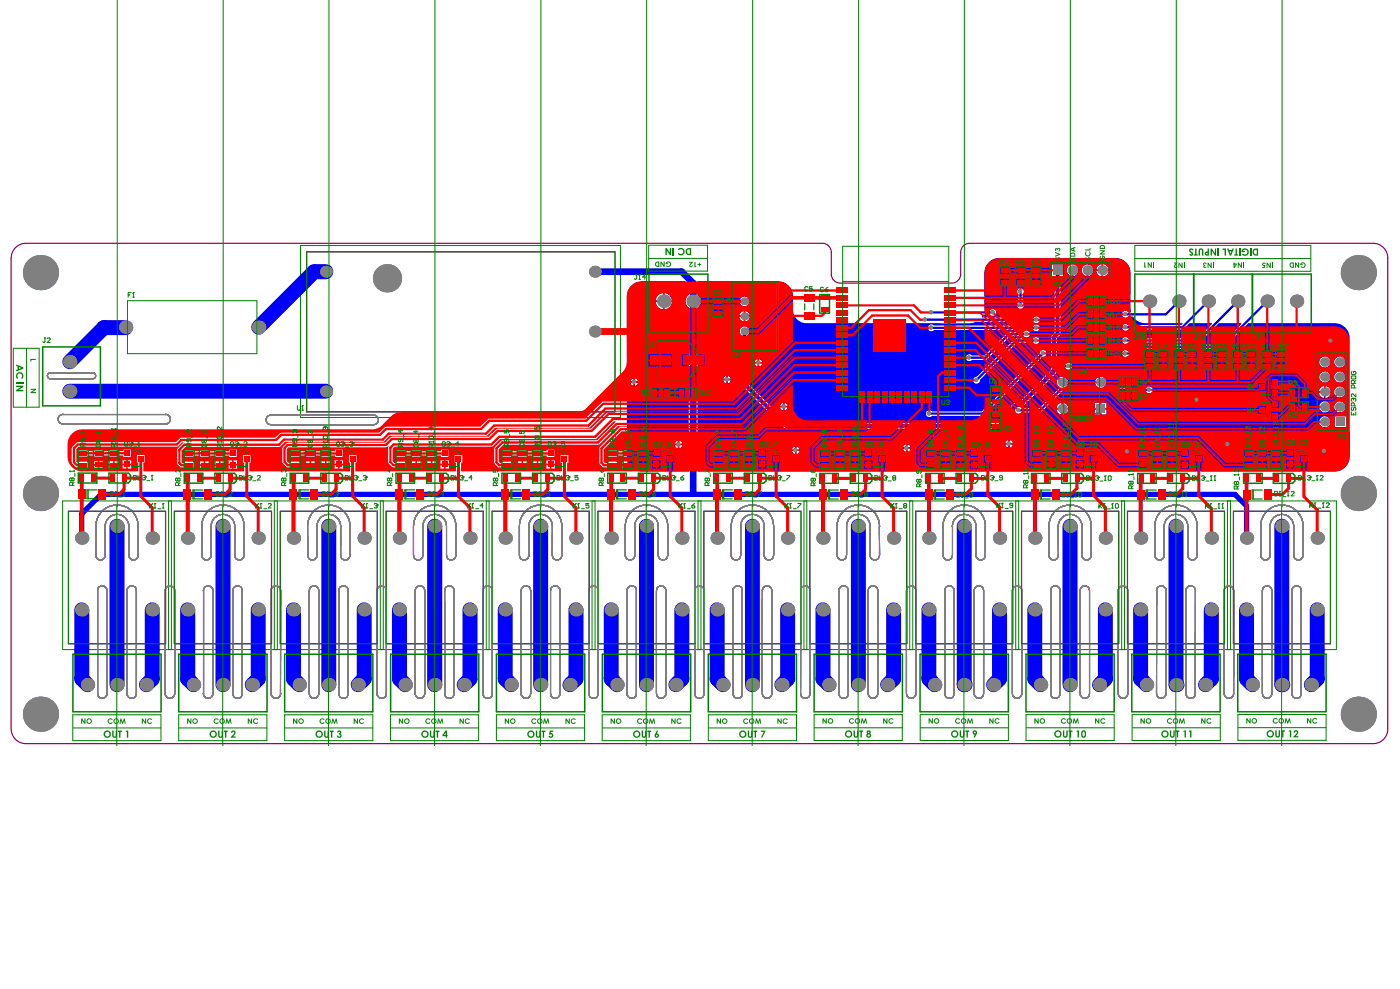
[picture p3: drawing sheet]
<svg xmlns="http://www.w3.org/2000/svg" width="295mm" height="208mm" viewBox="0 0 295 208" stroke-linecap="round" stroke-linejoin="round" font-family="sans-serif">
<g fill="none" stroke="#808080" stroke-width=".21">
<path d="M10.2 78.6l.4-.1h8.9a.63 .63 0 0 1 .6 .6 .63 .63 0 0 1-.6 .6h-8.9a.63 .63 0 0 1-.6-.4 .63 .63 0 0 1 .2-.7zM12.5 87.5l.7-.3h21.7a.99 .99 0 0 1 1 1 .99 .99 0 0 1-1 1h-21.7a1 1 0 0 1-.9-.6 1 1 0 0 1 .2-1.1zM56.3 87.7l.7-.3h21.7a.99 .99 0 0 1 1 1 .99 .99 0 0 1-1 1h-21.7a1 1 0 0 1-.9-.6 1 1 0 0 1 .2-1.1zM21.5 107.6a4.5 4.5 0 0 1 4.9-1 4.5 4.5 0 0 1 2.7 4.1v6.2a.99 .99 0 0 1-1 1 .99 .99 0 0 1-1-1v-6.2a2.49 2.49 0 0 0-2.5-2.4 2.49 2.49 0 0 0-2.4 2.4v6.2a1.01 1.01 0 0 1-1 1 1.01 1.01 0 0 1-1-1v-6.2a4.4 4.4 0 0 1 1.3-3.1zM43.8 107.6a4.4 4.4 0 0 1 4.9-1 4.4 4.4 0 0 1 2.7 4.1v6.2a1.01 1.01 0 0 1-1 1 1.01 1.01 0 0 1-1-1l.1-6.2a2.49 2.49 0 0 0-2.5-2.4 2.49 2.49 0 0 0-2.5 2.4v6.2a.99 .99 0 0 1-1 1 .99 .99 0 0 1-1-1v-6.2a4.5 4.5 0 0 1 1.3-3.1zM66.1 107.6a4.4 4.4 0 0 1 4.9-1 4.4 4.4 0 0 1 2.7 4.1v6.2a.99 .99 0 0 1-1 1 .99 .99 0 0 1-1-1l.1-6.2a2.5 2.5 0 0 0-2.5-2.4 2.5 2.5 0 0 0-2.5 2.4v6.2a.99 .99 0 0 1-1 1 .99 .99 0 0 1-1-1v-6.2a4.4 4.4 0 0 1 1.3-3.1zM88.4 107.6a4.5 4.5 0 0 1 4.9-1 4.5 4.5 0 0 1 2.7 4.1v6.2a.99 .99 0 0 1-.9 1 .99 .99 0 0 1-1-1v-6.2a2.49 2.49 0 0 0-2.5-2.4 2.49 2.49 0 0 0-2.5 2.4v6.2a1.01 1.01 0 0 1-1 1 1.01 1.01 0 0 1-1-1v-6.2a4.4 4.4 0 0 1 1.3-3.1zM110.7 107.6a4.4 4.4 0 0 1 4.9-1 4.4 4.4 0 0 1 2.7 4.1l.1 6.2a1.01 1.01 0 0 1-1 1 1.01 1.01 0 0 1-1.1-1l.1-6.2a2.49 2.49 0 0 0-2.5-2.4 2.49 2.49 0 0 0-2.5 2.4v6.2a.99 .99 0 0 1-1 1 .99 .99 0 0 1-1-1v-6.2a4.1 4.1 0 0 1 1.3-3.1zM133 107.6a4.4 4.4 0 0 1 4.9-1 4.4 4.4 0 0 1 2.8 4.1v6.2a.99 .99 0 0 1-1 1 .99 .99 0 0 1-1-1v-6.2a2.47 2.47 0 0 0-2.5-2.4 2.47 2.47 0 0 0-2.5 2.4v6.2a.99 .99 0 0 1-1 1 .99 .99 0 0 1-1-1v-6.2a4.4 4.4 0 0 1 1.3-3.1zM155.4 107.6a4.5 4.5 0 0 1 4.8-1 4.5 4.5 0 0 1 2.8 4.1v6.2a.99 .99 0 0 1-1 1 .99 .99 0 0 1-1-1v-6.2a2.49 2.49 0 0 0-2.5-2.4 2.49 2.49 0 0 0-2.5 2.4v6.2a1.01 1.01 0 0 1-1 1 1.01 1.01 0 0 1-1-1v-6.2a4.4 4.4 0 0 1 1.4-3.1zM177.6 107.6a4.4 4.4 0 0 1 4.9-1 4.4 4.4 0 0 1 2.8 4.1v6.2a1.01 1.01 0 0 1-1 1 1.01 1.01 0 0 1-1-1v-6.2a2.49 2.49 0 0 0-2.5-2.4 2.49 2.49 0 0 0-2.5 2.4v6.2a.99 .99 0 0 1-1 1 .99 .99 0 0 1-1-1v-6.2a4.1 4.1 0 0 1 1.3-3.1zM200 107.6a4.4 4.4 0 0 1 4.8-1 4.4 4.4 0 0 1 2.8 4.1v6.2a.99 .99 0 0 1-1 1 .99 .99 0 0 1-1-1v-6.2a2.47 2.47 0 0 0-2.5-2.4 2.47 2.47 0 0 0-2.4 2.4v6.2a.99 .99 0 0 1-1 1 .99 .99 0 0 1-1-1l-.1-6.2a4.4 4.4 0 0 1 1.4-3.1z"/>
<path d="M222.2 107.6a4.5 4.5 0 0 1 4.9-1 4.5 4.5 0 0 1 2.8 4.1v6.2a.99 .99 0 0 1-1 1 .99 .99 0 0 1-1-1v-6.2a2.49 2.49 0 0 0-2.5-2.4 2.49 2.49 0 0 0-2.5 2.4l.1 6.2a1.01 1.01 0 0 1-1 1 1.01 1.01 0 0 1-1-1v-6.2a4.5 4.5 0 0 1 1.2-3.1zM244.6 107.6a4.4 4.4 0 0 1 4.8-1 4.4 4.4 0 0 1 2.8 4.1v6.2a1.01 1.01 0 0 1-1 1 1.01 1.01 0 0 1-1-1v-6.2a2.49 2.49 0 0 0-2.5-2.4 2.49 2.49 0 0 0-2.4 2.4v6.2a.99 .99 0 0 1-1 1 .99 .99 0 0 1-1-1v-6.2a4.1 4.1 0 0 1 1.3-3.1zM266.9 107.6a4.4 4.4 0 0 1 4.9-1 4.4 4.4 0 0 1 2.7 4.1v6.2a.99 .99 0 0 1-1 1 .99 .99 0 0 1-1-1v-6.2a2.47 2.47 0 0 0-2.5-2.4 2.47 2.47 0 0 0-2.4 2.4v6.2a.99 .99 0 0 1-1 1 .99 .99 0 0 1-1-1v-6.2a4.4 4.4 0 0 1 1.3-3.1zM20.8 123.6a1 1 0 0 1 1.1-.2 1 1 0 0 1 .6 .9v21.7a.99 .99 0 0 1-1 1 .99 .99 0 0 1-.9-1v-21.7zM27 123.6a1 1 0 0 1 1.1-.2 1 1 0 0 1 .6 .9v21.7a1.01 1.01 0 0 1-1 1 1.01 1.01 0 0 1-1-1v-21.7zM35.1 123.6a1 1 0 0 1 1.1-.2 1 1 0 0 1 .6 .9v21.7a1.01 1.01 0 0 1-1 1 1.01 1.01 0 0 1-1-1v-21.7zM43.2 123.6a1 1 0 0 1 1-.2 1 1 0 0 1 .7 .9v21.7a.99 .99 0 0 1-1 1 .99 .99 0 0 1-1-1l-.1-21.7zM49.3 123.6a1.02 1.02 0 0 1 1.1-.2 1.02 1.02 0 0 1 .7 .9l-.1 21.7a.99 .99 0 0 1-1 1 .99 .99 0 0 1-1-1v-21.7zM57.4 123.6a1.02 1.02 0 0 1 1.1-.2 1.02 1.02 0 0 1 .6 .9v21.7a.99 .99 0 0 1-1 1 .99 .99 0 0 1-1-1v-21.7zM65.4 123.6a1 1 0 0 1 1.1-.2 1 1 0 0 1 .6 .9v21.7a.99 .99 0 0 1-.9 1 .99 .99 0 0 1-1-1v-21.7zM71.6 123.6a1 1 0 0 1 1.1-.2 1 1 0 0 1 .6 .9v21.7a.99 .99 0 0 1-.9 1 .99 .99 0 0 1-1-1v-21.7zM79.7 123.6a1 1 0 0 1 1.1-.2 1 1 0 0 1 .6 .9v21.7a.99 .99 0 0 1-1 1 .99 .99 0 0 1-1-1v-21.7z"/>
<path d="M87.8 123.6a1 1 0 0 1 1-.2 1 1 0 0 1 .7 .9v21.7a.99 .99 0 0 1-1 1 .99 .99 0 0 1-1-1v-21.7zM94 123.6a1 1 0 0 1 1-.2 1 1 0 0 1 .7 .9v21.7a.99 .99 0 0 1-1 1 .99 .99 0 0 1-1-1v-21.7zM102 123.6a1 1 0 0 1 1.1-.2 1 1 0 0 1 .6 .9v21.7a1.01 1.01 0 0 1-1 1 1.01 1.01 0 0 1-1-1v-21.7zM110.1 123.6a1 1 0 0 1 1.1-.2 1 1 0 0 1 .6 .9v21.7a.99 .99 0 0 1-1 1 .99 .99 0 0 1-1-1v-21.7zM116.3 123.6a1.02 1.02 0 0 1 1-.2 1.02 1.02 0 0 1 .7 .9v21.7a.99 .99 0 0 1-1 1 .99 .99 0 0 1-1-1v-21.7zM124.3 123.6a.99 .99 0 0 1 1.1-.2 .99 .99 0 0 1 .6 .9v21.7a1.01 1.01 0 0 1-1 1 1.01 1.01 0 0 1-1-1v-21.7zM132.4 123.6a1 1 0 0 1 1.1-.2 1 1 0 0 1 .6 .9v21.7a.99 .99 0 0 1-1 1 .99 .99 0 0 1-1-1v-21.7zM138.6 123.6a1 1 0 0 1 1.1-.2 1 1 0 0 1 .6 .9v21.7a.99 .99 0 0 1-1 1 .99 .99 0 0 1-1-1v-21.7zM146.6 123.6a1 1 0 0 1 1.1-.2 1 1 0 0 1 .6 .9v21.7a.99 .99 0 0 1-1 1 .99 .99 0 0 1-1-1v-21.7zM154.7 123.6a1 1 0 0 1 1.1-.2 1 1 0 0 1 .6 .9v21.7a.99 .99 0 0 1-1 1 .99 .99 0 0 1-1-1v-21.7zM160.9 123.6a1 1 0 0 1 1.1-.2 1 1 0 0 1 .6 .9v21.7a1.01 1.01 0 0 1-1 1 1.01 1.01 0 0 1-1-1v-21.7zM169 123.6a1 1 0 0 1 1-.2 1 1 0 0 1 .7 .9v21.7a1.01 1.01 0 0 1-1.1 1 1.01 1.01 0 0 1-1-1v-21.7z"/>
<path d="M177 123.6a1 1 0 0 1 1.1-.2 1 1 0 0 1 .6 .9v21.7a1.01 1.01 0 0 1-1 1 1.01 1.01 0 0 1-1-1v-21.7zM183.2 123.6a1.02 1.02 0 0 1 1.1-.2 1.02 1.02 0 0 1 .6 .9v21.7a.99 .99 0 0 1-1 1 .99 .99 0 0 1-1-1v-21.7zM191.2 123.6a1.02 1.02 0 0 1 1.1-.2 1.02 1.02 0 0 1 .7 .9l-.1 21.7a.99 .99 0 0 1-1 1 .99 .99 0 0 1-.9-1v-21.7zM199.3 123.6a1 1 0 0 1 1.1-.2 1 1 0 0 1 .6 .9v21.7a.99 .99 0 0 1-1 1 .99 .99 0 0 1-1-1v-21.7zM205.5 123.6a1 1 0 0 1 1.1-.2 1 1 0 0 1 .6 .9v21.7a.99 .99 0 0 1-1 1 .99 .99 0 0 1-1-1v-21.7zM213.6 123.6a1 1 0 0 1 1-.2 1 1 0 0 1 .7 .9v21.7a.99 .99 0 0 1-1 1 .99 .99 0 0 1-1-1v-21.7zM221.6 123.6a1 1 0 0 1 1.1-.2 1 1 0 0 1 .6 .9v21.7a.99 .99 0 0 1-1 1 .99 .99 0 0 1-1-1v-21.7zM227.8 123.6a1 1 0 0 1 1.1-.2 1 1 0 0 1 .6 .9v21.7a1.01 1.01 0 0 1-1 1 1.01 1.01 0 0 1-1-1v-21.7zM235.9 123.6a1 1 0 0 1 1.1-.2 1 1 0 0 1 .6 .9v21.7a1.01 1.01 0 0 1-1 1 1.01 1.01 0 0 1-1-1v-21.7zM243.9 123.6a1 1 0 0 1 1.1-.2 1 1 0 0 1 .6 .9v21.7a1.01 1.01 0 0 1-1 1 1.01 1.01 0 0 1-1-1v-21.7zM250.1 123.6a1.02 1.02 0 0 1 1.1-.2 1.02 1.02 0 0 1 .6 .9v21.7a.99 .99 0 0 1-1 1 .99 .99 0 0 1-1-1v-21.7zM258.2 123.6a1.02 1.02 0 0 1 1.1-.2 1.02 1.02 0 0 1 .6 .9v21.7a.99 .99 0 0 1-1 1 .99 .99 0 0 1-1-1v-21.7z"/>
<path d="M266.2 123.6a1 1 0 0 1 1.1-.2 1 1 0 0 1 .6 .9v21.7a.99 .99 0 0 1-1 1 .99 .99 0 0 1-1-1v-21.7zM272.4 123.6a1 1 0 0 1 1.1-.2 1 1 0 0 1 .6 .9v21.7a.99 .99 0 0 1-1 1 .99 .99 0 0 1-1-1v-21.7z"/>
</g>
<g fill="none" stroke="#008000" stroke-width=".21">
<path d="M63.3 51.7h67.4v36.2h-67.4zM13.2 105.4h268.3v31.3h-268.3zM35.5 105.4v31.3M36.1 105.4v31.3M57.8 105.4v31.3M58.4 105.4v31.3M80.1 105.4v31.3M80.7 105.4v31.3M102.4 105.4v31.3M103 105.4v31.3M124.7 105.4v31.3M125.4 105.4v31.3"/>
<path d="M147 105.4v31.3M147.7 105.4v31.3M169.4 105.4v31.3M170 105.4v31.3M191.6 105.4v31.3M192.3 105.4v31.3M214 105.4v31.3M214.6 105.4v31.3M236.3 105.4v31.3M236.9 105.4v31.3M258.6 105.4v31.3M259.2 105.4v31.3"/>
</g>
<g fill="none" stroke="#800080" stroke-width=".25">
<path d="M2.3 54.3v99.1M2.4 54.3a3.1 3.1 0 0 1 3-3.1h167.9a1.86 1.86 0 0 1 1.8 1.9v4.6a1.86 1.86 0 0 0 1.9 1.9h23.5a1.86 1.86 0 0 0 1.9-1.9v-4.6a1.86 1.86 0 0 1 1.8-1.9h85.1a3.1 3.1 0 0 1 3.1 3.1v99.1a3.1 3.1 0 0 1-3.1 3.1h-283.9a3.1 3.1 0 0 1-3-3.1M64.6 53h64.9v33.7h-64.9zM154.4 59.3h9.4v14.5h-9.4zM10.2 78.6l.4-.1h8.9a.63 .63 0 0 1 .6 .6 .63 .63 0 0 1-.6 .6h-8.9a.63 .63 0 0 1-.6-.4 .63 .63 0 0 1 .2-.7zM12.5 87.5l.7-.3h21.7a.98 .98 0 0 1 1 1 .98 .98 0 0 1-1 1h-21.7a.98 .98 0 0 1-.9-.6 .98 .98 0 0 1 .2-1.1zM56.4 87.7l.6-.3h21.7a.98 .98 0 0 1 1 1 .98 .98 0 0 1-1 .9h-21.7a.98 .98 0 0 1-.9-.6 .98 .98 0 0 1 .3-1zM14.4 107.6h20.5v27.9h-20.5zM20.2 116.9v-6.2a4.5 4.5 0 0 1 4.4-4.4 4.5 4.5 0 0 1 4.5 4.4v6.2M20.2 116.9a.98 .98 0 0 0 1 .9 .98 .98 0 0 0 1-.9v-6.2a2.49 2.49 0 0 1 2.4-2.4 2.49 2.49 0 0 1 2.5 2.4v6.2a.98 .98 0 0 0 1 .9 .98 .98 0 0 0 1-.9M36.7 107.6h20.5v27.9h-20.5zM49.4 110.7v6.2"/>
<path d="M49.5 110.7a2.49 2.49 0 0 0-2.5-2.4 2.49 2.49 0 0 0-2.5 2.4v6.2M51.4 110.7v6.2a.98 .98 0 0 1-1 .9 .98 .98 0 0 1-.9-.9M51.4 110.7a4.5 4.5 0 0 0-4.4-4.4 4.5 4.5 0 0 0-4.5 4.4v6.2a.98 .98 0 0 0 1 .9 .98 .98 0 0 0 .9-.9M59.1 107.6h20.4v27.9h-20.4zM64.8 110.7a4.5 4.5 0 0 1 4.5-4.4 4.5 4.5 0 0 1 4.4 4.4v6.2a.98 .98 0 0 1-1 .9 .98 .98 0 0 1-.9-.9M64.8 110.7v6.2a.98 .98 0 0 0 1 .9 .98 .98 0 0 0 1-.9v-6.2a2.47 2.47 0 0 1 2.5-2.4 2.47 2.47 0 0 1 2.4 2.4v6.2M81.3 107.6h20.5v27.9h-20.5zM87.1 116.9v-6.2a4.5 4.5 0 0 1 4.5-4.4 4.5 4.5 0 0 1 4.4 4.4v6.2M87.1 116.9a.98 .98 0 0 0 1 .9 .98 .98 0 0 0 1-.9v-6.2a2.49 2.49 0 0 1 2.5-2.4 2.49 2.49 0 0 1 2.5 2.4v6.2a.98 .98 0 0 0 .9 .9 .98 .98 0 0 0 1-.9M103.7 107.6h20.4v27.9h-20.4zM116.3 110.7v6.2M116.4 110.7a2.49 2.49 0 0 0-2.5-2.4 2.49 2.49 0 0 0-2.5 2.4v6.2a.98 .98 0 0 1-1 .9 .98 .98 0 0 1-1-.9v-6.2a4.5 4.5 0 0 1 4.5-4.4 4.5 4.5 0 0 1 4.5 4.4l-.1 6.2a.98 .98 0 0 1-.9 .9 .98 .98 0 0 1-1-.9"/>
<path d="M126 107.6h20.4v27.9h-20.4zM131.7 110.7a4.5 4.5 0 0 1 4.5-4.4 4.5 4.5 0 0 1 4.5 4.4v6.2a.98 .98 0 0 1-1 .9 .98 .98 0 0 1-1-.9M131.7 110.7v6.2a.98 .98 0 0 0 1 .9 .98 .98 0 0 0 1-.9v-6.2a2.47 2.47 0 0 1 2.5-2.4 2.47 2.47 0 0 1 2.5 2.4v6.2M148.3 107.6h20.4v27.9h-20.4zM155.1 107.9a4.5 4.5 0 0 1 4.9-1.4 4.5 4.5 0 0 1 3 4.2v6.2a.99 .99 0 0 1-1 .9 .99 .99 0 0 1-1-.9v-6.2a2.49 2.49 0 0 0-2.5-2.4 2.49 2.49 0 0 0-2.5 2.4v6.2a.98 .98 0 0 1-1 .9 .98 .98 0 0 1-.9-.9l-.1-6.2a4.4 4.4 0 0 1 1.1-2.8zM170.6 107.6h20.4v27.9h-20.4zM183.3 110.7v6.2M183.3 110.7a2.49 2.49 0 0 0-2.5-2.4 2.49 2.49 0 0 0-2.5 2.4v6.2a.98 .98 0 0 1-1 .9 .98 .98 0 0 1-1-.9v-6.2a4.5 4.5 0 0 1 4.5-4.4 4.5 4.5 0 0 1 4.5 4.4v6.2a.98 .98 0 0 1-1 .9 .98 .98 0 0 1-1-.9M192.9 107.6h20.4v27.9h-20.4zM200.6 110.7a2.49 2.49 0 0 1 2.5-2.4 2.49 2.49 0 0 1 2.5 2.4v6.2a.98 .98 0 0 0 1 .9 .98 .98 0 0 0 1-.9v-6.2a4.5 4.5 0 0 0-4.5-4.4 4.5 4.5 0 0 0-4.4 4.4v6.2a.98 .98 0 0 0 .9 .9 .98 .98 0 0 0 1-.9M200.7 110.7v6.2M215.2 107.6h20.5v27.9h-20.5z"/>
<path d="M222 107.9a4.5 4.5 0 0 1 5-1.4 4.5 4.5 0 0 1 2.9 4.2v6.2a.99 .99 0 0 1-1 .9 .99 .99 0 0 1-1-.9v-6.2a2.49 2.49 0 0 0-2.5-2.4 2.49 2.49 0 0 0-2.5 2.4v6.2a.98 .98 0 0 1-.9 .9 .98 .98 0 0 1-1-.9v-6.2a4.4 4.4 0 0 1 1-2.8zM237.5 107.6h20.4v27.9h-20.4zM252.2 110.7v6.2a.98 .98 0 0 1-1 .9 .98 .98 0 0 1-1-.9v-6.2a2.47 2.47 0 0 0-2.5-2.4 2.47 2.47 0 0 0-2.4 2.4v6.2M252.2 110.7a4.5 4.5 0 0 0-4.5-4.4 4.5 4.5 0 0 0-4.4 4.4v6.2a.98 .98 0 0 0 1 .9 .98 .98 0 0 0 .9-.9M267.5 110.7a2.49 2.49 0 0 1 2.5-2.4 2.49 2.49 0 0 1 2.5 2.4l.1 6.2a.98 .98 0 0 0 .9 .9 .98 .98 0 0 0 1-.9v-6.2a4.5 4.5 0 0 0-4.5-4.4 4.5 4.5 0 0 0-4.4 4.4v6.2a.98 .98 0 0 0 1 .9 .98 .98 0 0 0 .9-.9M267.6 110.7v6.2M22.5 124.3a.98 .98 0 0 0-1-1 .98 .98 0 0 0-.9 1v21.7a.98 .98 0 0 0 .9 .9 .98 .98 0 0 0 1-.9M22.5 124.3v21.7M28.7 124.3a.98 .98 0 0 0-1-1 .98 .98 0 0 0-.9 1v21.7a.98 .98 0 0 0 .9 .9 .98 .98 0 0 0 1-.9M28.7 124.3v21.7M36.8 124.3a.98 .98 0 0 0-1-1 .98 .98 0 0 0-1 1v21.7a.98 .98 0 0 0 1 .9 .98 .98 0 0 0 1-.9M36.8 124.3v21.7"/>
<path d="M44.8 124.3a.98 .98 0 0 0-.9-1 .98 .98 0 0 0-1 1v21.7a.98 .98 0 0 0 1 .9 .98 .98 0 0 0 .9-.9M44.9 124.3v21.7M49 124.3v21.7M49.1 124.3a.98 .98 0 0 1 1-1 .98 .98 0 0 1 .9 1v21.7a.98 .98 0 0 1-.9 .9 .98 .98 0 0 1-1-.9M57.1 124.3v21.7M57.1 124.3a.98 .98 0 0 1 1-1 .98 .98 0 0 1 1 1v21.7a.98 .98 0 0 1-1 .9 .98 .98 0 0 1-1-.9M65.2 124.3v21.7M65.2 124.3a.98 .98 0 0 1 1-1 .98 .98 0 0 1 .9 1v21.7a.98 .98 0 0 1-.9 .9 .98 .98 0 0 1-1-.9M71.4 124.3v21.7M71.4 124.3a.98 .98 0 0 1 1-1 .98 .98 0 0 1 .9 1v21.7a.98 .98 0 0 1-.9 .9 .98 .98 0 0 1-1-.9M81.4 124.3a.98 .98 0 0 0-1-1 .98 .98 0 0 0-1 1v21.7a.98 .98 0 0 0 1 .9 .98 .98 0 0 0 1-.9M81.4 124.3v21.7"/>
<path d="M89.4 124.3a.98 .98 0 0 0-.9-1 .98 .98 0 0 0-1 1v21.7a.98 .98 0 0 0 1 .9 .98 .98 0 0 0 .9-.9M89.5 124.3v21.7M95.6 124.3a.98 .98 0 0 0-.9-1 .98 .98 0 0 0-1 1v21.7a.98 .98 0 0 0 1 .9 .98 .98 0 0 0 .9-.9M95.7 124.3v21.7M103.7 124.3a.98 .98 0 0 0-1-1 .98 .98 0 0 0-1 1v21.7a.98 .98 0 0 0 1 .9 .98 .98 0 0 0 1-.9M103.7 124.3v21.7M111.8 124.3a.98 .98 0 0 0-1-1 .98 .98 0 0 0-1 1v21.7a.98 .98 0 0 0 1 .9 .98 .98 0 0 0 1-.9M111.8 124.3v21.7M116 124.3v21.7M116 124.3a.98 .98 0 0 1 1-1 .98 .98 0 0 1 1 1v21.7a.98 .98 0 0 1-1 .9 .98 .98 0 0 1-1-.9M124 124.3v21.7M124.1 124.3a.98 .98 0 0 1 .9-1 .98 .98 0 0 1 1 1v21.7a.98 .98 0 0 1-1 .9 .98 .98 0 0 1-.9-.9"/>
<path d="M132.1 124.3v21.7M132.1 124.3a.98 .98 0 0 1 1-1 .98 .98 0 0 1 1 1v21.7a.98 .98 0 0 1-1 .9 .98 .98 0 0 1-1-.9M138.6 123.6a.98 .98 0 0 1 1.1-.2 .98 .98 0 0 1 .6 .9v21.7a.98 .98 0 0 1-1 .9 .98 .98 0 0 1-1-.9v-21.7zM148.3 124.3a.98 .98 0 0 0-1-1 .98 .98 0 0 0-1 1v21.7a.98 .98 0 0 0 1 .9 .98 .98 0 0 0 1-.9M148.3 124.3v21.7M156.4 124.3a.98 .98 0 0 0-1-1 .98 .98 0 0 0-1 1v21.7a.98 .98 0 0 0 1 .9 .98 .98 0 0 0 1-.9M156.4 124.3v21.7M160.9 123.6a.98 .98 0 0 1 1.1-.2 .98 .98 0 0 1 .6 .9v21.7a.98 .98 0 0 1-1 .9 .98 .98 0 0 1-1-.9v-21.7zM169 123.6a.98 .98 0 0 1 1-.2 .98 .98 0 0 1 .6 .9v21.7a.98 .98 0 0 1-1 .9 .98 .98 0 0 1-.9-.9v-21.7zM177 123.6a.98 .98 0 0 1 1.1-.2 .98 .98 0 0 1 .6 .9v21.7a.98 .98 0 0 1-1 .9 .98 .98 0 0 1-1-.9v-21.7zM183.2 123.6a.98 .98 0 0 1 1.1-.2 .98 .98 0 0 1 .6 .9v21.7a.98 .98 0 0 1-1 .9 .98 .98 0 0 1-1-.9v-21.7zM191.3 123.6a.98 .98 0 0 1 1-.2 .98 .98 0 0 1 .6 .9v21.7a.98 .98 0 0 1-.9 .9 .98 .98 0 0 1-1-.9v-21.7z"/>
<path d="M199.3 123.6a.98 .98 0 0 1 1.1-.2 .98 .98 0 0 1 .6 .9v21.7a.98 .98 0 0 1-1 .9 .98 .98 0 0 1-1-.9v-21.7zM205.5 123.6a.98 .98 0 0 1 1.1-.2 .98 .98 0 0 1 .6 .9v21.7a.98 .98 0 0 1-1 .9 .98 .98 0 0 1-1-.9v-21.7zM213.6 123.6a.98 .98 0 0 1 1-.2 .98 .98 0 0 1 .6 .9v21.7a.98 .98 0 0 1-.9 .9 .98 .98 0 0 1-1-.9v-21.7zM221.6 123.6a.98 .98 0 0 1 1.1-.2 .98 .98 0 0 1 .6 .9v21.7a.98 .98 0 0 1-1 .9 .98 .98 0 0 1-1-.9v-21.7zM227.8 123.6a.98 .98 0 0 1 1.1-.2 .98 .98 0 0 1 .6 .9v21.7a.98 .98 0 0 1-1 .9 .98 .98 0 0 1-1-.9v-21.7zM235.9 123.6a.98 .98 0 0 1 1-.2 .98 .98 0 0 1 .6 .9v21.7a.98 .98 0 0 1-.9 .9 .98 .98 0 0 1-1-.9v-21.7zM243.9 123.6a.98 .98 0 0 1 1.1-.2 .98 .98 0 0 1 .6 .9v21.7a.98 .98 0 0 1-1 .9 .98 .98 0 0 1-.9-.9v-21.7zM250.1 123.6a.98 .98 0 0 1 1.1-.2 .98 .98 0 0 1 .6 .9v21.7a.98 .98 0 0 1-1 .9 .98 .98 0 0 1-.9-.9l-.1-21.7zM259.9 124.3a.99 .99 0 0 0-1-1 .99 .99 0 0 0-1 1v21.7a.98 .98 0 0 0 1 .9 .98 .98 0 0 0 1-.9l-.1-38.4h20.5v27.9h-20.5M266.3 123.6a.98 .98 0 0 1 1-.2 .98 .98 0 0 1 .6 .9v21.7a.98 .98 0 0 1-1 .9 .98 .98 0 0 1-.9-.9l-.1-21.7zM272.1 124.3v21.7M272.2 124.3a.98 .98 0 0 1 .9-1 .98 .98 0 0 1 1 1v21.7a.98 .98 0 0 1-1 .9 .98 .98 0 0 1-.9-.9"/>
</g>
<g fill="#00f">
<path d="M133 60.1a3.5 3.5 0 0 1 3.1-.9h8.2l.8 .8v2.1a1.61 1.61 0 0 0 0 2.6v34.6h-9.9a3.2 3.2 0 0 1-3.1-3.2v-33.8a3.1 3.1 0 0 1 .9-2.2zM140 61.7v1.5h1.5a1.62 1.62 0 0 0-1.5-1.5zM138.6 62.2l-.3 .3-.2 .7h1.6v-1.5zM140 63.5v1.6a1.62 1.62 0 0 0 1.5-1.6zM138.1 63.5a1.62 1.62 0 0 0 1.6 1.6v-1.6zM133.8 79.6v.7h.6l-.2-.5zM133 79.8l-.2 .5h.6v-.7zM133.8 80.6v.6l.4-.2 .2-.4zM132.8 80.6l.2 .4 .4 .2v-.6zM143.1 92.7v.7h.7l-.3-.4zM142.4 93l-.2 .4h.6v-.7zM143.1 93.7v.6l.4-.2 .3-.4zM142.2 93.7l.2 .4 .4 .2v-.6z"/>
<path d="M147 59.2h16.9a3.1 3.1 0 0 1 3.1 3.1 6.5 6.5 0 0 0 .5 4.5 2.79 2.79 0 0 0 2.4 1.2h34.3l1.3-.2h12.3a.72 .72 0 0 0 1 0 .72 .72 0 0 0 0-1 .72 .72 0 0 0-1 0h-10.9l-.1-.1 .3-.5h1.5a.72 .72 0 0 0 1.1 .1 .72 .72 0 0 0 0-1.1 .72 .72 0 0 0-1.1 .1l-1.2-.1v-7.8a3.1 3.1 0 0 1 3.1-3.1h24.5a3.1 3.1 0 0 1 3.1 3.1l.1 8.2-.6 .1a.73 .73 0 0 0-1-.1 .73 .73 0 0 0 0 1.1 .73 .73 0 0 0 1-.1h1.1a3.1 3.1 0 0 0 2.6 1.4h7.8v.2l-.3 .2h-11.2a.73 .73 0 0 0-1 0 .73 .73 0 0 0 0 1 .73 .73 0 0 0 1 0h11.4l.4-.2 1.2-1.2h4.7v.2l-3 3h-14.7a.73 .73 0 0 0-1-.1 .73 .73 0 0 0 0 1.1 .73 .73 0 0 0 1-.1h14.9l.3-.1 4-4h4.7v.2l-4.3 4.3h-16.8l-1.6 1.4h-1.2a.73 .73 0 0 0-1 0 .73 .73 0 0 0 0 1 .73 .73 0 0 0 1 0l1.6-.1 1.4-1.3 16.9-.1 5.5-5.4h18.1a3.1 3.1 0 0 1 3.2 3.2v24.9a3.3 3.3 0 0 1-4.1 3.1l-133.1 .1-.2-.2v-34.4a1.61 1.61 0 0 0 0-2.6zM232.4 55.6v1.1h1.1a1.25 1.25 0 0 0-1.1-1.1zM231.3 56l-.4 .7h1.2v-1.1zM227.9 56.9a1.23 1.23 0 0 0 2.4 0 1.23 1.23 0 0 0-2.4 0zM224.7 56.9a1.25 1.25 0 0 0 2.5 0 1.25 1.25 0 0 0-2.5 0zM232.4 57v1.2h.2a1.25 1.25 0 0 0 .9-1.2zM230.9 57l.1 .2a1.26 1.26 0 0 0 1.1 1v-1.2zM155.8 63.4a1.01 1.01 0 0 0 2 0 1.01 1.01 0 0 0-2 0zM214.4 60.8a.76 .76 0 0 0 .1 1.1v1.8a.72 .72 0 0 0 0 1.1 .72 .72 0 0 0 1 0 .72 .72 0 0 0-.1-1.1v-1.8a.73 .73 0 0 0 .1-1 .73 .73 0 0 0-1.1-.1zM157 65.5v.9h.9l-.3-.6zM156 65.8l-.3 .6h1v-.9zM157 66.7v1l.6-.4 .3-.5v-.1zM155.7 66.7l.3 .6 .7 .4v-1zM195.7 68.5a.73 .73 0 0 0 0 1 .73 .73 0 0 0 1 0h19.4v.1l-.4 .2-3.3 .1-5 4.9h-2.7a.73 .73 0 0 0-1-.1 .73 .73 0 0 0 0 1.1 .73 .73 0 0 0 1 0l3.1-.1 5-4.9h2.9a.72 .72 0 0 0 1.2-.1 .72 .72 0 0 0-.5-1.1v-.1h1.3a.72 .72 0 0 0 1.1 0 .72 .72 0 0 0 0-1 .72 .72 0 0 0-1.1 0h-21a.72 .72 0 0 0-1 0zM187.6 68.5v2.1h2a2.17 2.17 0 0 0-2-2.1zM185.9 69.2l-.5 .7-.1 .7h2v-2.1l-.7 .2zM280.5 70.9v.7h.6l-.2-.4zM279.8 71.2l-.3 .4h.7v-.7zM205.2 79.5a.73 .73 0 0 0 .3 1.2 .73 .73 0 0 0 .9-.8l7.9-7.8h3.4a.72 .72 0 0 0 1.1 .1 .72 .72 0 0 0 0-1.1 .72 .72 0 0 0-1.1 .1h-3.8l-8.1 8.1zM280.5 71.9v.6l.4-.2 .2-.4zM279.5 71.9l.3 .4 .4 .2v-.6zM187.6 70.9v2a2.17 2.17 0 0 0 2-2zM185.3 70.9a2.17 2.17 0 0 0 2 2v-2zM195.3 86.5a.73 .73 0 0 0 0 1.1 .73 .73 0 0 0 1-.1h10.9l12.5-12.4a.73 .73 0 0 0 .8-.7 .73 .73 0 0 0-.8-.8 .73 .73 0 0 0-.7 .8l-12.1 12.2-10.6-.1a.72 .72 0 0 0-1 0zM159.9 75.6v.6h.7l-.2-.4zM159.2 75.8l-.2 .4h.6v-.6zM159.9 76.5v.6l.5-.2 .2-.4zM159 76.5l.2 .4 .4 .2v-.6zM281.1 76.2a1.18 1.18 0 0 0 2.3 0 1.18 1.18 0 0 0-2.3 0zM277.9 76.2a1.2 1.2 0 0 0 2.4 0 1.2 1.2 0 0 0-2.4 0zM153.3 79.1v.6h.7l-.3-.4zM152.6 79.3l-.2 .4h.6v-.6zM281.1 79.4a1.18 1.18 0 0 0 2.3 0 1.18 1.18 0 0 0-2.3 0zM277.9 79.4a1.2 1.2 0 0 0 2.4 0 1.2 1.2 0 0 0-2.4 0zM153.3 80v.7l.4-.2 .3-.5zM152.4 80l.2 .5 .4 .2v-.7zM279.2 81.3v1h1.1v-.1a1.19 1.19 0 0 0-1.1-.9zM278.2 81.6l-.4 .7h1.1v-1zM281.1 82.5a1.18 1.18 0 0 0 2.3 0 1.18 1.18 0 0 0-2.3 0zM279.2 82.6v1.1h.2a1.19 1.19 0 0 0 .9-1.1zM277.8 82.6v.2a1.29 1.29 0 0 0 1.1 .9v-1.1zM252.2 83.4v.6h.7l-.2-.4zM251.5 83.6l-.2 .4h.6v-.6zM252.2 84.3v.7l.5-.2 .2-.5zM251.3 84.3l.2 .5 .4 .2v-.7zM165.3 84.8v.6h.6l-.2-.4zM164.5 85l-.2 .4h.7v-.6zM232 84.8v1.1h1.1v-1.1zM230.6 84.8v1.1h1.1v-1.1zM223.9 84.8v1.1h1.1l-.3-.8zM222.9 85.1l-.3 .8h1v-1.1zM165.3 85.7v.7l.4-.2 .2-.5zM164.3 85.7l.2 .5 .5 .2v-.7zM281.1 85.6a1.18 1.18 0 0 0 2.3 0 1.18 1.18 0 0 0-2.3 0zM277.9 85.6a1.2 1.2 0 0 0 2.4 0 1.2 1.2 0 0 0-2.4 0zM223.9 86.2v1l.8-.3 .3-.7zM222.6 86.2v.1a1.19 1.19 0 0 0 1 .9v-1zM232 86.2v1h1.1v-1zM230.6 86.2v1h1.1v-1zM156.1 69l-.3 .7 .4 .8 .1 10.6 9.1 9.1 45.1 .1 .5-.2 3.1-3.2a.67 .67 0 0 0 1-.1h4.2l4.3-4.3h17.9a.72 .72 0 0 0 1.1 .1 .72 .72 0 0 0 0-1.1 .72 .72 0 0 0-1.1 .1h-9l-.1-.2a1.15 1.15 0 0 0 .3-1.7 1.15 1.15 0 0 0-1.7 0 1.15 1.15 0 0 0 .3 1.7l-.1 .2h-6.8v-.2a1.15 1.15 0 0 0 .3-1.7 1.15 1.15 0 0 0-1.8 0 1.15 1.15 0 0 0 .4 1.7l-4.4 4.5h-3.5l-.1-.2 7.2-7.1 .1-.2 .1-.9h1.8a.72 .72 0 0 0 1.1 .1 .72 .72 0 0 0 0-1 .72 .72 0 0 0-1.1 0h-1.8v-5.4l.7-.7v-.3v-12.1h.6v-2.4h-2.4v2.4h.6v11.9l-.6 .5-.2 .5v6.9l-6.7 6.7h-.6a1.59 1.59 0 0 0-1.3 1.9l-2.5 2.5h-44.4l-8.4-8.4v-10.1a1.02 1.02 0 0 0 .1-1.5 1.02 1.02 0 0 0-1.5 0zM281.2 87.6v2.3h2.3v-2.3zM277.9 88.8a1.2 1.2 0 0 0 2.4 0 1.2 1.2 0 0 0-2.4 0zM212.7 92.6v.6h.7l-.3-.4zM212 92.8l-.2 .4h.6v-.6zM258.8 92.7v.6h.6l-.2-.4zM258 92.9l-.2 .4h.6v-.6zM191.2 93.5v.6h.6l-.2-.4zM190.5 93.7l-.3 .4h.7v-.6zM212.7 93.6v.6l.4-.2 .3-.4zM211.8 93.6l.2 .4 .4 .2v-.6zM258.8 93.7v.6l.4-.2 .2-.4zM257.8 93.7l.2 .4 .4 .2v-.6zM167.8 94v.6h.6l-.2-.4zM167.1 94.2l-.3 .4h.7v-.6zM279.1 94.2v.6h.7l-.3-.4zM278.4 94.4l-.2 .4h.6v-.6zM237.6 94.3v.6h.7l-.3-.4zM236.9 94.5l-.2 .4h.6v-.6zM191.2 94.4v.7l.4-.2 .2-.5zM190.2 94.4l.3 .5 .4 .2v-.7zM167.8 94.9v.6l.4-.1 .2-.5zM166.8 94.9l.3 .5 .4 .1v-.6zM279.1 95.1v.6l.4-.2 .3-.4zM278.2 95.1l.2 .4 .4 .2v-.6zM237.6 95.2v.6l.4-.2 .3-.4zM236.7 95.2l.2 .4 .4 .2v-.6z"/>
</g>
<g fill="none" stroke="#808080" stroke-width=".21">
<path d="M10.2 78.6l.4-.1h8.9a.63 .63 0 0 1 .6 .6 .63 .63 0 0 1-.6 .6h-8.9a.63 .63 0 0 1-.6-.4 .63 .63 0 0 1 .2-.7zM12.5 87.5l.7-.3h21.7a.99 .99 0 0 1 1 1 .99 .99 0 0 1-1 1h-21.7a1 1 0 0 1-.9-.6 1 1 0 0 1 .2-1.1zM56.3 87.7l.7-.3h21.7a.99 .99 0 0 1 1 1 .99 .99 0 0 1-1 1h-21.7a1 1 0 0 1-.9-.6 1 1 0 0 1 .2-1.1zM21.5 107.6a4.5 4.5 0 0 1 4.9-1 4.5 4.5 0 0 1 2.7 4.1v6.2a.99 .99 0 0 1-1 1 .99 .99 0 0 1-1-1v-6.2a2.49 2.49 0 0 0-2.5-2.4 2.49 2.49 0 0 0-2.4 2.4v6.2a1.01 1.01 0 0 1-1 1 1.01 1.01 0 0 1-1-1v-6.2a4.4 4.4 0 0 1 1.3-3.1zM43.8 107.6a4.4 4.4 0 0 1 4.9-1 4.4 4.4 0 0 1 2.7 4.1v6.2a1.01 1.01 0 0 1-1 1 1.01 1.01 0 0 1-1-1l.1-6.2a2.49 2.49 0 0 0-2.5-2.4 2.49 2.49 0 0 0-2.5 2.4v6.2a.99 .99 0 0 1-1 1 .99 .99 0 0 1-1-1v-6.2a4.5 4.5 0 0 1 1.3-3.1zM66.1 107.6a4.4 4.4 0 0 1 4.9-1 4.4 4.4 0 0 1 2.7 4.1v6.2a.99 .99 0 0 1-1 1 .99 .99 0 0 1-1-1l.1-6.2a2.5 2.5 0 0 0-2.5-2.4 2.5 2.5 0 0 0-2.5 2.4v6.2a.99 .99 0 0 1-1 1 .99 .99 0 0 1-1-1v-6.2a4.4 4.4 0 0 1 1.3-3.1zM88.4 107.6a4.5 4.5 0 0 1 4.9-1 4.5 4.5 0 0 1 2.7 4.1v6.2a.99 .99 0 0 1-.9 1 .99 .99 0 0 1-1-1v-6.2a2.49 2.49 0 0 0-2.5-2.4 2.49 2.49 0 0 0-2.5 2.4v6.2a1.01 1.01 0 0 1-1 1 1.01 1.01 0 0 1-1-1v-6.2a4.4 4.4 0 0 1 1.3-3.1zM110.7 107.6a4.4 4.4 0 0 1 4.9-1 4.4 4.4 0 0 1 2.7 4.1l.1 6.2a1.01 1.01 0 0 1-1 1 1.01 1.01 0 0 1-1.1-1l.1-6.2a2.49 2.49 0 0 0-2.5-2.4 2.49 2.49 0 0 0-2.5 2.4v6.2a.99 .99 0 0 1-1 1 .99 .99 0 0 1-1-1v-6.2a4.1 4.1 0 0 1 1.3-3.1zM133 107.6a4.4 4.4 0 0 1 4.9-1 4.4 4.4 0 0 1 2.8 4.1v6.2a.99 .99 0 0 1-1 1 .99 .99 0 0 1-1-1v-6.2a2.47 2.47 0 0 0-2.5-2.4 2.47 2.47 0 0 0-2.5 2.4v6.2a.99 .99 0 0 1-1 1 .99 .99 0 0 1-1-1v-6.2a4.4 4.4 0 0 1 1.3-3.1zM155.4 107.6a4.5 4.5 0 0 1 4.8-1 4.5 4.5 0 0 1 2.8 4.1v6.2a.99 .99 0 0 1-1 1 .99 .99 0 0 1-1-1v-6.2a2.49 2.49 0 0 0-2.5-2.4 2.49 2.49 0 0 0-2.5 2.4v6.2a1.01 1.01 0 0 1-1 1 1.01 1.01 0 0 1-1-1v-6.2a4.4 4.4 0 0 1 1.4-3.1zM177.6 107.6a4.4 4.4 0 0 1 4.9-1 4.4 4.4 0 0 1 2.8 4.1v6.2a1.01 1.01 0 0 1-1 1 1.01 1.01 0 0 1-1-1v-6.2a2.49 2.49 0 0 0-2.5-2.4 2.49 2.49 0 0 0-2.5 2.4v6.2a.99 .99 0 0 1-1 1 .99 .99 0 0 1-1-1v-6.2a4.1 4.1 0 0 1 1.3-3.1zM200 107.6a4.4 4.4 0 0 1 4.8-1 4.4 4.4 0 0 1 2.8 4.1v6.2a.99 .99 0 0 1-1 1 .99 .99 0 0 1-1-1v-6.2a2.47 2.47 0 0 0-2.5-2.4 2.47 2.47 0 0 0-2.4 2.4v6.2a.99 .99 0 0 1-1 1 .99 .99 0 0 1-1-1l-.1-6.2a4.4 4.4 0 0 1 1.4-3.1z"/>
<path d="M222.2 107.6a4.5 4.5 0 0 1 4.9-1 4.5 4.5 0 0 1 2.8 4.1v6.2a.99 .99 0 0 1-1 1 .99 .99 0 0 1-1-1v-6.2a2.49 2.49 0 0 0-2.5-2.4 2.49 2.49 0 0 0-2.5 2.4l.1 6.2a1.01 1.01 0 0 1-1 1 1.01 1.01 0 0 1-1-1v-6.2a4.5 4.5 0 0 1 1.2-3.1zM244.6 107.6a4.4 4.4 0 0 1 4.8-1 4.4 4.4 0 0 1 2.8 4.1v6.2a1.01 1.01 0 0 1-1 1 1.01 1.01 0 0 1-1-1v-6.2a2.49 2.49 0 0 0-2.5-2.4 2.49 2.49 0 0 0-2.4 2.4v6.2a.99 .99 0 0 1-1 1 .99 .99 0 0 1-1-1v-6.2a4.1 4.1 0 0 1 1.3-3.1zM266.9 107.6a4.4 4.4 0 0 1 4.9-1 4.4 4.4 0 0 1 2.7 4.1v6.2a.99 .99 0 0 1-1 1 .99 .99 0 0 1-1-1v-6.2a2.47 2.47 0 0 0-2.5-2.4 2.47 2.47 0 0 0-2.4 2.4v6.2a.99 .99 0 0 1-1 1 .99 .99 0 0 1-1-1v-6.2a4.4 4.4 0 0 1 1.3-3.1zM20.8 123.6a1 1 0 0 1 1.1-.2 1 1 0 0 1 .6 .9v21.7a.99 .99 0 0 1-1 1 .99 .99 0 0 1-.9-1v-21.7zM27 123.6a1 1 0 0 1 1.1-.2 1 1 0 0 1 .6 .9v21.7a1.01 1.01 0 0 1-1 1 1.01 1.01 0 0 1-1-1v-21.7zM35.1 123.6a1 1 0 0 1 1.1-.2 1 1 0 0 1 .6 .9v21.7a1.01 1.01 0 0 1-1 1 1.01 1.01 0 0 1-1-1v-21.7zM43.2 123.6a1 1 0 0 1 1-.2 1 1 0 0 1 .7 .9v21.7a.99 .99 0 0 1-1 1 .99 .99 0 0 1-1-1l-.1-21.7zM49.3 123.6a1.02 1.02 0 0 1 1.1-.2 1.02 1.02 0 0 1 .7 .9l-.1 21.7a.99 .99 0 0 1-1 1 .99 .99 0 0 1-1-1v-21.7zM57.4 123.6a1.02 1.02 0 0 1 1.1-.2 1.02 1.02 0 0 1 .6 .9v21.7a.99 .99 0 0 1-1 1 .99 .99 0 0 1-1-1v-21.7zM65.4 123.6a1 1 0 0 1 1.1-.2 1 1 0 0 1 .6 .9v21.7a.99 .99 0 0 1-.9 1 .99 .99 0 0 1-1-1v-21.7zM71.6 123.6a1 1 0 0 1 1.1-.2 1 1 0 0 1 .6 .9v21.7a.99 .99 0 0 1-.9 1 .99 .99 0 0 1-1-1v-21.7zM79.7 123.6a1 1 0 0 1 1.1-.2 1 1 0 0 1 .6 .9v21.7a.99 .99 0 0 1-1 1 .99 .99 0 0 1-1-1v-21.7z"/>
<path d="M87.8 123.6a1 1 0 0 1 1-.2 1 1 0 0 1 .7 .9v21.7a.99 .99 0 0 1-1 1 .99 .99 0 0 1-1-1v-21.7zM94 123.6a1 1 0 0 1 1-.2 1 1 0 0 1 .7 .9v21.7a.99 .99 0 0 1-1 1 .99 .99 0 0 1-1-1v-21.7zM102 123.6a1 1 0 0 1 1.1-.2 1 1 0 0 1 .6 .9v21.7a1.01 1.01 0 0 1-1 1 1.01 1.01 0 0 1-1-1v-21.7zM110.1 123.6a1 1 0 0 1 1.1-.2 1 1 0 0 1 .6 .9v21.7a.99 .99 0 0 1-1 1 .99 .99 0 0 1-1-1v-21.7zM116.3 123.6a1.02 1.02 0 0 1 1-.2 1.02 1.02 0 0 1 .7 .9v21.7a.99 .99 0 0 1-1 1 .99 .99 0 0 1-1-1v-21.7zM124.3 123.6a.99 .99 0 0 1 1.1-.2 .99 .99 0 0 1 .6 .9v21.7a1.01 1.01 0 0 1-1 1 1.01 1.01 0 0 1-1-1v-21.7zM132.4 123.6a1 1 0 0 1 1.1-.2 1 1 0 0 1 .6 .9v21.7a.99 .99 0 0 1-1 1 .99 .99 0 0 1-1-1v-21.7zM138.6 123.6a1 1 0 0 1 1.1-.2 1 1 0 0 1 .6 .9v21.7a.99 .99 0 0 1-1 1 .99 .99 0 0 1-1-1v-21.7zM146.6 123.6a1 1 0 0 1 1.1-.2 1 1 0 0 1 .6 .9v21.7a.99 .99 0 0 1-1 1 .99 .99 0 0 1-1-1v-21.7zM154.7 123.6a1 1 0 0 1 1.1-.2 1 1 0 0 1 .6 .9v21.7a.99 .99 0 0 1-1 1 .99 .99 0 0 1-1-1v-21.7zM160.9 123.6a1 1 0 0 1 1.1-.2 1 1 0 0 1 .6 .9v21.7a1.01 1.01 0 0 1-1 1 1.01 1.01 0 0 1-1-1v-21.7zM169 123.6a1 1 0 0 1 1-.2 1 1 0 0 1 .7 .9v21.7a1.01 1.01 0 0 1-1.1 1 1.01 1.01 0 0 1-1-1v-21.7z"/>
<path d="M177 123.6a1 1 0 0 1 1.1-.2 1 1 0 0 1 .6 .9v21.7a1.01 1.01 0 0 1-1 1 1.01 1.01 0 0 1-1-1v-21.7zM183.2 123.6a1.02 1.02 0 0 1 1.1-.2 1.02 1.02 0 0 1 .6 .9v21.7a.99 .99 0 0 1-1 1 .99 .99 0 0 1-1-1v-21.7zM191.2 123.6a1.02 1.02 0 0 1 1.1-.2 1.02 1.02 0 0 1 .7 .9l-.1 21.7a.99 .99 0 0 1-1 1 .99 .99 0 0 1-.9-1v-21.7zM199.3 123.6a1 1 0 0 1 1.1-.2 1 1 0 0 1 .6 .9v21.7a.99 .99 0 0 1-1 1 .99 .99 0 0 1-1-1v-21.7zM205.5 123.6a1 1 0 0 1 1.1-.2 1 1 0 0 1 .6 .9v21.7a.99 .99 0 0 1-1 1 .99 .99 0 0 1-1-1v-21.7zM213.6 123.6a1 1 0 0 1 1-.2 1 1 0 0 1 .7 .9v21.7a.99 .99 0 0 1-1 1 .99 .99 0 0 1-1-1v-21.7zM221.6 123.6a1 1 0 0 1 1.1-.2 1 1 0 0 1 .6 .9v21.7a.99 .99 0 0 1-1 1 .99 .99 0 0 1-1-1v-21.7zM227.8 123.6a1 1 0 0 1 1.1-.2 1 1 0 0 1 .6 .9v21.7a1.01 1.01 0 0 1-1 1 1.01 1.01 0 0 1-1-1v-21.7zM235.9 123.6a1 1 0 0 1 1.1-.2 1 1 0 0 1 .6 .9v21.7a1.01 1.01 0 0 1-1 1 1.01 1.01 0 0 1-1-1v-21.7zM243.9 123.6a1 1 0 0 1 1.1-.2 1 1 0 0 1 .6 .9v21.7a1.01 1.01 0 0 1-1 1 1.01 1.01 0 0 1-1-1v-21.7zM250.1 123.6a1.02 1.02 0 0 1 1.1-.2 1.02 1.02 0 0 1 .6 .9v21.7a.99 .99 0 0 1-1 1 .99 .99 0 0 1-1-1v-21.7zM258.2 123.6a1.02 1.02 0 0 1 1.1-.2 1.02 1.02 0 0 1 .6 .9v21.7a.99 .99 0 0 1-1 1 .99 .99 0 0 1-1-1v-21.7z"/>
<path d="M266.2 123.6a1 1 0 0 1 1.1-.2 1 1 0 0 1 .6 .9v21.7a.99 .99 0 0 1-1 1 .99 .99 0 0 1-1-1v-21.7zM272.4 123.6a1 1 0 0 1 1.1-.2 1 1 0 0 1 .6 .9v21.7a.99 .99 0 0 1-1 1 .99 .99 0 0 1-1-1v-21.7z"/>
</g>
<path d="M222.8 56.9v13.3l-.8 .8v7.1M214.9 85.2h-.8l-.6 .7v.8M39.5 104.1v9.1M61.8 104.1v9.1M84.1 104.1v9.1M151.1 104.2v9M173.4 104.1v9.1M195.7 104.1v9.1M218 104.1v9.1M240.3 104v9.2" fill="none" stroke="#00f" stroke-width=".79"/>
<path d="M212.6 70.3l-5 5h-3.4M214.1 71.7h4.1M215 61.4v2.9M240.4 73l-1.4 1.4h-1.9M214.6 86.4h4.5" fill="none" stroke="#00f" stroke-width=".47"/>
<path d="M21.3 104l-4.1 4.1v5.1" fill="none" stroke="#00f" stroke-width="1.1"/>
<g fill="none" stroke="#00f" stroke-width="3.1">
<path d="M66.2 57.2h2.5M17.2 142.9l1.2 1.2M76.7 142.9l-1.2 1.2M84.1 142.9l1.3 1.2M99 142.9l-1.2 1.2M106.4 142.9l1.3 1.2M128.8 142.9l1.2 1.2M165.9 142.9l-1.2 1.2M188.2 142.9l-1.2 1.2M195.7 142.9l1.2 1.2M210.6 142.9l-1.3 1.2M218 142.9l1.2 1.2"/>
<path d="M240.3 142.9l1.2 1.2"/>
</g>
<circle cx="247.7" cy="144.1" r="1.57" fill="#00f"/>
<path d="M248.3 63.4l-2.7 2.8" fill="none" stroke="#00f" stroke-width=".47"/>
<path d="M260.1 104l2.5 2.5" fill="none" stroke="#00f" stroke-width="1.1"/>
<circle cx="270" cy="144.1" r="1.57" fill="#00f"/>
<g fill="none" stroke="#00f" stroke-width="3.1">
<path d="M24.6 110.7v33.4M47 110.7v33.4M69.3 110.7v33.4M136.2 110.7v33.4M158.5 110.7v33.4M180.8 110.7v33.4M225.4 110.7v33.4M247.7 110.7v33.4M270 110.7v33.4M17.2 128.3v14.6M39.5 128.3v14.6l1.3 1.2M54.4 128.3v14.6l-1.3 1.2"/>
<path d="M76.7 128.3v14.6M84.1 128.3v14.6M99 128.3v14.6M106.4 128.3v14.6M128.8 128.3v14.6M151.1 128.3v14.6l1.2 1.2M165.9 128.3v14.6M188.2 128.3v14.6M195.7 128.3v14.6M210.6 128.3v14.6M218 128.3v14.6M240.3 128.3v14.6"/>
<path d="M277.5 128.3v14.6l-1.3 1.2M32.1 142.9l-1.2 1.2M61.8 142.9l1.3 1.2M121.3 142.9l-1.2 1.2M143.6 142.9l-1.2 1.2M173.4 142.9l1.2 1.2"/>
</g>
<path d="M125.3 57.2h18.3l2.4 2.4v44.1" fill="none" stroke="#00f" stroke-width="1.4"/>
<path d="M156.8 69.7v11.1M222 78.1l-7.1 7.1M106.4 104.1v9.1M128.8 104.2v9" fill="none" stroke="#00f" stroke-width=".79"/>
<path d="M262.6 106.5v6.7" fill="none" stroke="#00f" stroke-width="1.1"/>
<path d="M212.6 70.3h3.6M222.1 77.1h3" fill="none" stroke="#00f" stroke-width=".47"/>
<circle cx="203.1" cy="144.1" r="1.57" fill="#00f"/>
<g fill="none" stroke="#00f" stroke-width="3.1">
<path d="M66.2 57.2l-11.7 11.7M26.5 69h-4.6l-7.2 7.1M14.7 82.3h53.9M91.6 110.7v33.4M113.9 110.7v33.4M203.1 110.7v33.4M32.1 128.3v14.6M61.8 128.3v14.6M121.3 128.3v14.6M143.6 128.3v14.6M173.4 128.3v14.6M232.9 128.3v14.6l-1.3 1.2"/>
<path d="M255.2 128.3v14.6l-1.3 1.2M262.6 128.3v14.6l1.2 1.2"/>
</g>
<path d="M194.9 67.3h23.4M196.2 65.7h13M196.2 69h22.1M214.1 71.7l-8.4 8.3M219.7 74.4l-12.7 12.6h-11.2M237.1 66.2h8.5M254.5 63.4l-5.5 5.5h-11.9M260.7 63.4l-8.2 8.3h-15.4M266.9 63.4l-9.6 9.6h-16.9M242.1 82h-18.7l-4.3 4.4" fill="none" stroke="#00f" stroke-width=".47"/>
<path d="M156.8 80.8l8.8 8.8h44.9l3-2.9" fill="none" stroke="#00f" stroke-width=".79"/>
<path d="M21.3 104h238.8" fill="none" stroke="#00f" stroke-width="1.1"/>
<g fill="#808080">
<circle cx="237.4" cy="95" r=".45"/>
<circle cx="258.5" cy="93.5" r=".45"/>
<circle cx="252" cy="84.1" r=".45"/>
<circle cx="280.3" cy="71.7" r=".45"/>
<circle cx="278.9" cy="94.9" r=".45"/>
<circle cx="187.4" cy="70.7" r="1.81"/>
<circle cx="142.9" cy="93.5" r=".45"/>
<circle cx="133.5" cy="80.4" r=".45"/>
<circle cx="153.1" cy="79.8" r=".45"/>
<circle cx="159.7" cy="76.3" r=".45"/>
<circle cx="165" cy="85.5" r=".45"/>
<circle cx="167.6" cy="94.7" r=".45"/>
<circle cx="190.9" cy="94.2" r=".45"/>
<circle cx="212.5" cy="93.4" r=".45"/>
<circle cx="225" cy="77" r=".45"/>
<circle cx="242" cy="82" r=".45"/>
<circle cx="214.5" cy="86.3" r=".45"/>
<circle cx="216.2" cy="70.3" r=".45"/>
<circle cx="204.1" cy="75.2" r=".45"/>
<circle cx="219.7" cy="74.3" r=".45"/>
<circle cx="218.2" cy="71.6" r=".45"/>
<circle cx="218.2" cy="68.9" r=".45"/>
<circle cx="218.2" cy="67.2" r=".45"/>
<circle cx="205.6" cy="80" r=".45"/>
<circle cx="195.7" cy="87" r=".46"/>
<circle cx="209.1" cy="65.7" r=".45"/>
<circle cx="196.1" cy="68.9" r=".45"/>
<circle cx="194.8" cy="67.2" r=".45"/>
<circle cx="196.1" cy="65.7" r=".45"/>
<circle cx="237" cy="74.4" r=".45"/>
<circle cx="237" cy="71.6" r=".44"/>
<circle cx="237" cy="68.8" r=".45"/>
<circle cx="237" cy="66.1" r=".44"/>
<circle cx="214.9" cy="61.3" r=".45"/>
<circle cx="214.9" cy="64.2" r=".46"/>
<circle cx="225.9" cy="56.9" r=".99"/>
<circle cx="279.1" cy="79.3" r=".94"/>
<circle cx="282.2" cy="79.3" r=".94"/>
<circle cx="18.4" cy="144.1" r="1.4"/>
<circle cx="17.2" cy="113.2" r="1.4"/>
<circle cx="14.7" cy="82.3" r="1.4"/>
<circle cx="14.7" cy="76.1" r="1.4"/>
<circle cx="24.6" cy="144.1" r="1.4"/>
<circle cx="39.5" cy="113.2" r="1.4"/>
<circle cx="47" cy="144.1" r="1.4"/>
<circle cx="54.4" cy="113.2" r="1.4"/>
<circle cx="69.3" cy="144.1" r="1.4"/>
<circle cx="68.7" cy="82.4" r="1.24"/>
<circle cx="68.7" cy="57.2" r="1.24"/>
<circle cx="75.5" cy="144.1" r="1.4"/>
<circle cx="76.7" cy="113.2" r="1.4"/>
<circle cx="85.4" cy="144.1" r="1.4"/>
<circle cx="84.1" cy="113.2" r="1.4"/>
<circle cx="97.8" cy="144.1" r="1.4"/>
<circle cx="99" cy="113.2" r="1.4"/>
<circle cx="107.7" cy="144.1" r="1.4"/>
<circle cx="106.4" cy="113.2" r="1.4"/>
<circle cx="120.1" cy="144.1" r="1.4"/>
<circle cx="130" cy="144.1" r="1.4"/>
<circle cx="128.8" cy="113.2" r="1.4"/>
<circle cx="125.3" cy="57.2" r="1.24"/>
<circle cx="136.2" cy="144.1" r="1.4"/>
<circle cx="139.8" cy="63.4" r="1.4"/>
<circle cx="151.1" cy="113.2" r="1.4"/>
<circle cx="146" cy="63.4" r="1.4"/>
<circle cx="158.5" cy="144.1" r="1.4"/>
<circle cx="156.8" cy="66.6" r=".79"/>
<circle cx="156.8" cy="63.4" r=".79"/>
<circle cx="164.7" cy="144.1" r="1.4"/>
<circle cx="165.9" cy="113.2" r="1.4"/>
<circle cx="180.8" cy="144.1" r="1.4"/>
<circle cx="187" cy="144.1" r="1.4"/>
<circle cx="188.2" cy="113.2" r="1.4"/>
<circle cx="196.9" cy="144.1" r="1.4"/>
<circle cx="195.7" cy="113.2" r="1.4"/>
<circle cx="209.3" cy="144.1" r="1.4"/>
<circle cx="210.6" cy="113.2" r="1.4"/>
<circle cx="219.2" cy="144.1" r="1.4"/>
<circle cx="218" cy="113.2" r="1.4"/>
<circle cx="225.4" cy="144.1" r="1.4"/>
<circle cx="231.6" cy="144.1" r="1.4"/>
<circle cx="232.2" cy="56.9" r=".99"/>
<circle cx="229.1" cy="56.9" r=".99"/>
<circle cx="241.5" cy="144.1" r="1.4"/>
<circle cx="240.3" cy="113.2" r="1.4"/>
<circle cx="247.7" cy="144.1" r="1.4"/>
<circle cx="248.3" cy="63.4" r="1.4"/>
<circle cx="260.7" cy="63.4" r="1.4"/>
<circle cx="270" cy="144.1" r="1.4"/>
<circle cx="266.9" cy="63.4" r="1.4"/>
<circle cx="276.2" cy="144.1" r="1.4"/>
<circle cx="277.5" cy="113.2" r="1.4"/>
<circle cx="279.1" cy="85.6" r=".94"/>
<circle cx="279.1" cy="82.5" r=".94"/>
<circle cx="282.2" cy="85.6" r=".94"/>
<circle cx="282.2" cy="82.5" r=".94"/>
<circle cx="279.1" cy="76.2" r=".94"/>
<circle cx="282.2" cy="76.2" r=".94"/>
<circle cx="17.2" cy="128.3" r="1.4"/>
<circle cx="24.6" cy="110.7" r="1.4"/>
<circle cx="26.5" cy="68.9" r="1.4"/>
<circle cx="39.5" cy="128.3" r="1.4"/>
<circle cx="47" cy="110.7" r="1.4"/>
<circle cx="54.4" cy="128.3" r="1.4"/>
<circle cx="54.5" cy="68.9" r="1.4"/>
<circle cx="69.3" cy="110.7" r="1.4"/>
<circle cx="76.7" cy="128.3" r="1.4"/>
<circle cx="84.1" cy="128.3" r="1.4"/>
<circle cx="99" cy="128.3" r="1.4"/>
<circle cx="106.4" cy="128.3" r="1.4"/>
<circle cx="128.8" cy="128.3" r="1.4"/>
<circle cx="125.3" cy="69.8" r="1.24"/>
<circle cx="136.2" cy="110.7" r="1.4"/>
<circle cx="151.1" cy="128.3" r="1.4"/>
<circle cx="158.5" cy="110.7" r="1.4"/>
<circle cx="156.8" cy="69.7" r=".79"/>
<circle cx="165.9" cy="128.3" r="1.4"/>
<circle cx="180.8" cy="110.7" r="1.4"/>
<circle cx="188.2" cy="128.3" r="1.4"/>
<circle cx="195.7" cy="128.3" r="1.4"/>
<circle cx="210.6" cy="128.3" r="1.4"/>
<circle cx="218" cy="128.3" r="1.4"/>
<circle cx="225.4" cy="110.7" r="1.4"/>
<circle cx="231.8" cy="80.4" r=".93"/>
<circle cx="240.3" cy="128.3" r="1.4"/>
<circle cx="247.7" cy="110.7" r="1.4"/>
<circle cx="270" cy="110.7" r="1.4"/>
<circle cx="277.5" cy="128.3" r="1.4"/>
<circle cx="279.1" cy="88.8" r=".94"/>
<circle cx="30.9" cy="144.1" r="1.4"/>
<circle cx="32.1" cy="113.2" r="1.4"/>
<circle cx="8.5" cy="103.9" r="3.7"/>
<circle cx="40.8" cy="144.1" r="1.4"/>
<circle cx="53.1" cy="144.1" r="1.4"/>
<circle cx="63.1" cy="144.1" r="1.4"/>
<circle cx="61.8" cy="113.2" r="1.4"/>
<circle cx="91.6" cy="144.1" r="1.4"/>
<circle cx="113.9" cy="144.1" r="1.4"/>
<circle cx="142.4" cy="144.1" r="1.4"/>
<circle cx="152.3" cy="144.1" r="1.4"/>
<circle cx="143.6" cy="113.2" r="1.4"/>
<circle cx="121.3" cy="113.2" r="1.4"/>
<circle cx="174.6" cy="144.1" r="1.4"/>
<circle cx="173.4" cy="113.2" r="1.4"/>
<circle cx="203.1" cy="144.1" r="1.4"/>
<circle cx="232.9" cy="113.2" r="1.4"/>
<circle cx="223.8" cy="86" r=".93"/>
<circle cx="253.9" cy="144.1" r="1.4"/>
<circle cx="263.8" cy="144.1" r="1.4"/>
<circle cx="262.6" cy="113.2" r="1.4"/>
<circle cx="255.2" cy="113.2" r="1.4"/>
<circle cx="242.2" cy="63.4" r="1.4"/>
<circle cx="273.1" cy="63.4" r="1.4"/>
<circle cx="254.5" cy="63.4" r="1.4"/>
<circle cx="286.2" cy="103.9" r="3.7"/>
<circle cx="8.5" cy="150.3" r="3.7"/>
<circle cx="32.1" cy="128.3" r="1.4"/>
<circle cx="8.5" cy="57.4" r="3.7"/>
<circle cx="61.8" cy="128.3" r="1.4"/>
<circle cx="113.9" cy="110.7" r="1.4"/>
<circle cx="91.6" cy="110.7" r="1.4"/>
<circle cx="81.5" cy="58.6" r="2.97"/>
<circle cx="143.6" cy="128.3" r="1.4"/>
<circle cx="121.3" cy="128.3" r="1.4"/>
<circle cx="173.4" cy="128.3" r="1.4"/>
<circle cx="232.9" cy="128.3" r="1.4"/>
<circle cx="203.1" cy="110.7" r="1.4"/>
<circle cx="223.8" cy="80.4" r=".93"/>
<circle cx="262.6" cy="128.3" r="1.4"/>
<circle cx="255.2" cy="128.3" r="1.4"/>
<circle cx="286.2" cy="150.3" r="3.7"/>
<circle cx="286.2" cy="57.4" r="3.7"/>
</g>
<g fill="#808080">
<path d="M230.9 85.1h1.9v1.9h-1.9z" fill-rule="evenodd"/>
<path d="M281.4 87.8h1.9v1.9h-1.9z" fill-rule="evenodd"/>
<path d="M221.8 55.9h2v2h-2z" fill-rule="evenodd"/>
</g>
<path d="M15.1 91.3a3.1 3.1 0 0 1 2.3-.9l61.5-.1a3.5 3.5 0 0 0 2.2-1.5 4.5 4.5 0 0 1 3.5-2.1h37.4a5.8 5.8 0 0 0 3.4-2.7l5.7-5.7a3.3 3.3 0 0 0 1-2.2l-.1-13.7a3.1 3.1 0 0 1 3.2-3.2h28.7a3.1 3.1 0 0 1 3.1 2.8l-.7 .3-6.9 6.8h-1.7a1.02 1.02 0 0 0-1.5-.1 1.02 1.02 0 0 0 0 1.5 1.02 1.02 0 0 0 1.5-.2h2.2l7-6.9h.2l-.1 8.5-12.6 12.6h-27.3l-3.8 3.6h-20.2l-2 1.7h-19.8l-1.4 1.2h-20.7l-1.2 1.1h-19.8l-1.1 1h-20.7l-.3 .1-1 1.2v2.9l.2 .3 .6 .6 .6 .1v.3h2.1v-1.4h-2.1l-.2 .2-.2-.3v-2.6l.5-.5h20.7l1.3-.9v.1l-1.3 1.5v2.8l.2 .3a1.13 1.13 0 0 0 1.3 .6v.2h2.1v-1.4h-2.1v.2h-.4l-.2-.1v-2.4l.8-.8h19.8l.3-.2 .9-.9h20.6l.4-.1 1.1-1.2h20.3l.3-.1 1.6-1.6h19.8l3.6-3.5 27.6-.1 11.6-11.5 .1 .2-11.6 11.5h-27.2l-3.8 3.6h-19.6l-1.9 1.7h-20.4l-1.4 1.3h-20.5l-.3 .1-.8 1v2.9l.1 .4 .8 .7 .7 .1v.2h2.1v-1.4h-2.1v.2h-.3l-.4-.4v-2.5l.4-.4h20.5l.4-.2 .1 .1v3.2l.1 .4 .8 .7 .7 .1v.2h2.1v-1.4h-2.1v.2h-.3l-.4-.3v-2.7l.4-.4h20.4l.4-.1 1.4-1.5h20.1l.3-.1 3.6-3.6h.4v.1l-3.9 3.9h-20.1l-1.6 1.7 .1 3.1 .8 .8 .7 .1v.2h2.1v-1.4h-2.1v.2h-.4l-.3-.2v-2.6l1-1h20l.3-.1 3.8-3.8h26.5l10.4-10.3v.2l-10.4 10.3h-26l-4.2 4.2-.2 .3v3l.2 .3 .6 .6 1 .1v.2h2.1v-1.4h-2.1v.2h-.6l-.2-.2v-2.6l3.8-3.8h26l9.9-9.9 .1 .1v4.3a3.2 3.2 0 0 0 3.2 3.2l12.5-.1v.9l-.6 .6h-20.8l-1.8 1.6h-8.6l-2.3 2.3v3.7l.9 .8 .8 .1v.2h2.1v-1.4h-2.1v.2h-.5l-.3-.3v-2.9l1.8-1.8h8.4l.4-.1 1.4-1.5h20.8l.3-.1 1-1.1 .1-1.2h7l.1 .2-3.2 3.1-14.6 .1-2.3 2.3v3l.1 .4 1 .9h.8v.3h2.2v-1.5h-2.2v.3h-.4l-.6-.6v-2.5l1.8-1.7h14.6l4.2-4.3h5v1.9l-4.2 4.3v2.7l.7 .9 1.3 .1v.3h2.1v-1.4h-2.1v.2h-.8l-.2-.2v-2.4l4-4 .1-.4v-2h6.1a3.1 3.1 0 0 0 3.2-3.1v-1.6h1.3v1.5h.6v1.4h-.6v1.5h2.1v-1.5h-.6v-1.4h.6l.1-1.5h.3l2.6 2.6a.72 .72 0 0 0 .7 .8 .72 .72 0 0 0 .8-.8 .72 .72 0 0 0-.8-.7l-2.9-2.9h-.8v-1.5h-.6v-1.1l-2.8-2.9v-.8h.1l8.4 8.3v12.5l.8 1 .6 .1v.3h2.1v-1.4h-2.1l-.1 .1-.4-.3v-12.7l-9.4-9.4v-.2h.1l19.2 19.2 .4 .1h4l4.4 4.3h4.2v.3h2.1v-1.4h-2.1v.2h-3.9l-4.3-4.3h-4.2l-.4-.4 .1-.1 25.2 .1 5.6 5.6h4.2v.3h2.1v-1.4h-2.1v.2h-3.8l-5.7-5.6-25.1-.1-20-20v-2.9h.1l15.4 15.3 10 .1 6.3 6.4h36.2l.3-.1 1.3-1.3h1l.1 .2a1.17 1.17 0 0 0 1.8 .2 1.17 1.17 0 0 0-.3-1.9v-.1l1.4-.1 .7-.8 .2 .1a1.17 1.17 0 0 0 1.5-1.1 1.17 1.17 0 0 0-1.4-1.2 1.17 1.17 0 0 0-.8 1.6l-.7 .7h-.7l-.1-.2 .2-.1a1.18 1.18 0 0 0-.3-1.9v-.2l1.4-.1 .7-.7h.2a1.17 1.17 0 0 0 1.5-1 1.17 1.17 0 0 0-1.4-1.2 1.17 1.17 0 0 0-.8 1.6l-.7 .6h-.6v-.1l.4-.9h-2.5l.2 .5 .3 .4-.1 .1h-.4l-1.2-1.2-1-.2v-.6h-.3v-1l-2.1-2h-5.4l-1 .8v4.2l.1 .3 1 1v1h1.6v-1.6h-1l-.9-.8v-3.7l.2-.1 .1 1.3h1.6v-.3h2.9l.7 .7v.2h-1.5v.6h-2.1v-.3h-1.6v1.5h1.6v-.3h2.1v.6l1.6 .1v.8h-1.6v.6l-.5 .1-1.5 1.5-.1-.1h-1.6v1.5h1.6v-.3l.4-.2 1.6-1.6 .1 .1v.5h1.5v-1.4h.1l.5 .6 .5 .1v.7h1.4v-.7h2.4l.4 .6v.2h-1.6l-2 2h-34.9l-6.3-6.3h-9.8l-16.4-16.4v-1.4l7 .1a.76 .76 0 0 0 1.1-.1h7.9l6-6 .1-.7a1.23 1.23 0 0 0 .6-1.9 1.23 1.23 0 0 0-2 0 1.23 1.23 0 0 0 .5 1.9v.2l-5.6 5.6h-7.5a.73 .73 0 0 0-1.1 0h-7v-.6l14.4-.1 4.5-4.4 .1-.7 .2-.1a1.23 1.23 0 0 0 .3-1.9 1.23 1.23 0 0 0-2 .2 1.23 1.23 0 0 0 .6 1.8v.2l-4.1 4h-6.4a.8 .8 0 0 0 .4-1.4v-.7h.6v-1.4h-2.1v1.4h.6l-.1 .7a.8 .8 0 0 0 .5 1.4h-2.8v-2.1h.6v-1.4h-2.1v1.4h.6v2.1h-3.8l.1-5.3a3.1 3.1 0 0 1 3-2.6h24.5a3.2 3.2 0 0 1 3.1 3.2v5.4h-5.2v-.6h-1.4v2.2h1.4v-.6h5.2a4.5 4.5 0 0 0 .9 3.9 4.3 4.3 0 0 0 2.7 1v5h-.6v1.5h2.1v-.3h.8v.3h2.1v-1.5h-2.1v.3h-.8v-.3h-.6v-5.1h5.2l.1 .1v5h-.6v1.5h2.1v-.3h.7v.3h2.1v-1.5h-2.1v.3h-.7v-.3h-.6v-5.1h5.2l.1 5.1h-.6v1.5h2.1v-.3h.7v.3h2.1v-1.5h-2.1v.3h-.7v-.3h-.6v-5.1h5.2l.1 .1v5h-.6v1.5h2.1v-.3h.7v.3h2.1v-1.5h-2.1v.3h-.7v-.3h-.6v-5.1h5.2l.1 5.1h-.6v1.5h2.1v-.3h.7v.3h2.2v-1.5h-2.2v.3h-.7v-.3h-.6v-5.1h13.7a3.2 3.2 0 0 1 3.2 3.1v24.2a3.1 3.1 0 0 1-3.2 3.2h-5.9v-1.9h.3v-1.5h-1.6v1.5h.3v1.8l-.2 .1h-20.9v-1.8h.2v-1.6h-1.6v1.6h.3v1.7l-.1 .1h-21v-1.9h.3v-1.5h-1.7v1.5h.3v1.8l-.1 .1h-21.1v-1.8h.3v-1.6h-1.6v1.6h.2v1.7l-.1 .1h-21v-1.8h.2v-1.6h-1.6v1.6h.3v1.7l-.1 .1h-21.1v-1.8h.2v-1.6h-1.6v1.6h.3v1.7l-.2 .1h-21v-1.8h.2v-1.6h-1.6v1.6h.3v1.7l-.2 .1h-21v-1.8h.2v-1.6h-1.6v1.6h.3v1.7l-.2 .1h-21.1v-1.8h.3v-1.6h-1.6v1.6h.2v1.7l-.1 .1h-21v-1.8h.2v-1.6h-1.6v1.6h.3v1.7l-.2 .1h-21.1v-1.8h.3v-1.6h-1.6v1.6h.2v1.7l-.1 .1h-21.1v-1.9h.3v-1.5h-1.7v1.5h.3v1.8l-.1 .1h-11.6a3.1 3.1 0 0 1-3.2-3.2 7.5 7.5 0 0 1 .6-4.3zM210.6 56.1v1.5h2.1v-.3h1.2v.3h2.1v-.3h1.2v.3h2.2v-.3h2.2v.8h2.4v-2.4h-2.4v.7h-2.2v-.3h-2.2v.3h-1.2v-.3h-2.1v.3h-1.2v-.3zM232.4 55.6v1.1h1.1a1.25 1.25 0 0 0-1.1-1.1zM231.3 56l-.4 .7h1.2v-1.1zM232.4 57v1.2h.2a1.25 1.25 0 0 0 .9-1.2zM230.9 57l.1 .2a1.26 1.26 0 0 0 1.1 1v-1.2zM218.4 58.6v.6h1v-.6zM217.1 58.6v.6h1v-.6zM218.4 59.5v.7h1v-.7zM217.1 59.5v.7h1v-.7zM140 61.7v1.5h1.5a1.62 1.62 0 0 0-1.5-1.5zM138.6 62.2l-.3 .3-.2 .7h1.6v-1.5zM144.9 62.3a1.59 1.59 0 0 0 .5 2.6v9.7h-1.8v2.4h1.8l-.1 6.7h1.5l-.1-6.7h1.7v-2.4h-1.7v-9.7l.5-.4 .3-.5h2.8v.1l5.7-.1a1.02 1.02 0 0 0 1.5 .2 1.02 1.02 0 0 0 .1-1.5 1.02 1.02 0 0 0-1.5 .1h-8.6a1.6 1.6 0 0 0-2.6-.5zM217.8 66.8a.73 .73 0 0 0 0 1 .73 .73 0 0 0 1.1 0l4.6-.1 3.9-3.8h1.6v.6h1.4v-2.2h-1.4v.6h-1.9l-3.9 3.9h-4.4a.72 .72 0 0 0-1 0zM140 63.5v1.6a1.62 1.62 0 0 0 1.5-1.6zM138.1 63.5a1.62 1.62 0 0 0 1.6 1.6v-1.6zM151.4 65.1v.7h1.1v-.7zM150.2 65.1v.7h.9v-.7zM157 65.5v.9h.9l-.3-.6zM156 65.8l-.3 .6h1v-.9zM151.4 66.1v.7h1.1v-.7zM150.2 66.1v.7h.9v-.7zM231.5 65.1v2.1h1.4v-.6h3.6a.71 .71 0 0 0 1.1 .1 .71 .71 0 0 0 0-1.1 .71 .71 0 0 0-1.1 .1h-3.6v-.6zM215.7 69.8a.73 .73 0 0 0 0 1.1 .73 .73 0 0 0 1.1-.1h8.9l.3-.1 1.3-1.3h1.7v.6h1.4v-2.1h-1.4v.5l-2.1 .1-1.4 1.3h-7l-.1-.1 .4-.2 5.8-.1 2.9-2.8h1.5v.6h1.4v-2.1h-1.4v.6h-1.9l-2.8 2.8h-5.5a.72 .72 0 0 0-1.1 .1 .72 .72 0 0 0 .4 1.1v.1h-1.3a.72 .72 0 0 0-1.1 0zM157 66.7v1l.6-.4 .3-.5v-.1zM155.7 66.7l.3 .6 .7 .4v-1zM231.5 67.9v2.1h1.4v-.6h3.6a.72 .72 0 0 0 1.1 0 .72 .72 0 0 0 0-1 .72 .72 0 0 0-1.1 0h-3.6v-.5zM217.7 71.2a.73 .73 0 0 0 .1 1 .73 .73 0 0 0 1-.1h10.2v.6h1.4v-2.1h-1.4v.6h-10.2a.72 .72 0 0 0-1.1 0zM231.5 70.6v2.1h1.4v-.6h3.6a.71 .71 0 0 0 1.1 .1 .71 .71 0 0 0 0-1.1 .71 .71 0 0 0-1.1 .1h-3.6v-.6zM219.2 73.9a.73 .73 0 0 0 0 1 .73 .73 0 0 0 1.1-.1h8.7v.7h1.4v-2.1h-1.4v.5h-8.7a.72 .72 0 0 0-1.1 0zM231.5 73.4v2.1h1.4v-.6h3.6a.72 .72 0 0 0 1.1 0 .72 .72 0 0 0 0-1 .72 .72 0 0 0-1.1 0h-3.6v-.5zM139.2 74.5v1.2h2.4v-1.2zM136.6 74.5v1.2h2.3v-1.2zM159.9 75.6v.6h.7l-.2-.4zM159.2 75.8l-.2 .4h.6v-.6zM269.9 76.3v.6h1v-.6zM268.6 76.3v.6h1v-.6zM263.7 76.3v.6h1v-.6zM262.4 76.3v.6h1v-.6zM257.5 76.3v.6h1v-.6zM256.2 76.3v.6h1v-.6zM251.3 76.3v.6h1v-.6zM250 76.3v.6h1v-.6zM245.2 76.3v.6h1v-.6zM243.9 76.3v.6h.9v-.6zM139.2 76v1.1h2.4v-1.1zM136.6 76v1.1h2.3v-1.1zM159.9 76.5v.6l.5-.2 .2-.4zM159 76.5l.2 .4 .4 .2v-.6zM281.1 76.2a1.18 1.18 0 0 0 2.3 0 1.18 1.18 0 0 0-2.3 0zM277.9 76.2a1.2 1.2 0 0 0 2.4 0 1.2 1.2 0 0 0-2.4 0zM269.9 77.2v.7h1v-.7zM268.6 77.2v.7h1v-.7zM263.7 77.2v.7h1v-.7zM262.4 77.2v.7h1v-.7zM257.5 77.2v.7h1v-.7zM256.2 77.2v.7h1v-.7zM251.3 77.2v.7h1v-.7zM250 77.2v.7h1v-.7zM245.2 77.2v.7h1v-.7zM243.9 77.2v.7h.9v-.7zM153.3 79.1v.6h.7l-.3-.4zM152.6 79.3l-.2 .4h.6v-.6zM224.6 76.6a.73 .73 0 0 0 0 1 .73 .73 0 0 0 1-.1h15.5v.3h.6v2.2h-2v-.6h-1.4v2.1h1.4v-.6h23.8l.4-.1 3-3h1.1v-1.5h-2.1v1.2l-2.5 2.5h-2.2v-2.2h.6v-1.5h-2.1v1.5h.5v2.2h-5.2v-2.2h.6v-1.5h-2.1v1.5h.6v2.2h-5.3v-2.2h.6v-1.5h-2.1v1.5h.6v2.2h-5.3v-2.2h.6v-1.5h-2.1v.3h-15.5a.72 .72 0 0 0-1 0zM133.8 79.6v.7h.6l-.2-.5zM133 79.8l-.2 .5h.6v-.7zM281.1 79.4a1.18 1.18 0 0 0 2.3 0 1.18 1.18 0 0 0-2.3 0zM277.9 79.4a1.2 1.2 0 0 0 2.4 0 1.2 1.2 0 0 0-2.4 0zM153.3 80v.7l.4-.2 .3-.5zM152.4 80l.2 .5 .4 .2v-.7zM133.8 80.6v.6l.4-.2 .2-.4zM132.8 80.6l.2 .4 .4 .2v-.6zM241.6 81.5a.72 .72 0 0 0 0 1.1 .72 .72 0 0 0 1.1-.1h22.4l.4-.3h1.1v-1.5h-1.7v.9h-22.2a.72 .72 0 0 0-1.1-.1zM279.2 81.3v1h1.1v-.1a1.19 1.19 0 0 0-1.1-.9zM278.2 81.6l-.4 .7h1.1v-1zM138.1 81.5v1h.6v-1zM137.1 81.5v1h.7v-1zM239.2 82.2v1h.6v-1zM238.2 82.2v1h.6v-1zM139.7 81.6v2.1h1.5v-.4h1.6v.4h1.4v-2.1h-1.4v.4h-1.6v-.4zM138.1 82.8v1h.6v-1zM137.1 82.8v1h.7v-1zM239.2 83.5v1h.6v-1zM238.2 83.5v1h.6v-1zM165.3 84.8v.6h.6l-.2-.4zM164.5 85l-.2 .4h.7v-.6zM232 84.8v1.1h1.1v-1.1zM230.6 84.8v1.1h1.1v-1.1zM223.9 84.8v1.1h1.1l-.3-.8zM222.9 85.1l-.3 .8h1v-1.1zM165.3 85.7v.7l.4-.2 .2-.5zM164.3 85.7l.2 .5 .5 .2v-.7zM208.6 65.2a.72 .72 0 0 0-.1 .8 .72 .72 0 0 0 .7 .5l13.5 13.5a1.16 1.16 0 0 0 .7 1.5 1.16 1.16 0 0 0 1.5-.6h5.9a1.15 1.15 0 0 0 1.1 .7 1.15 1.15 0 0 0 1-.7h2.9v.6h.2v.8h-.2v2.1h.2l2 2.2 .3 .1h26.6v.3h1.7v-1.5h-1.7v.4h-26.4l-1.3-1.4v-2.2h-.3v-.8h.3v-2.1h-1.4v.6h-2.9a1.15 1.15 0 0 0-1-.7 1.15 1.15 0 0 0-1.1 .7h-5.9l-.3-.4a1.11 1.11 0 0 0-1.2-.3l-13.5-13.5a.72 .72 0 0 0-.4-.7 .72 .72 0 0 0-.9 .1zM223.9 86.2v1l.8-.3 .3-.7zM222.6 86.2v.1a1.19 1.19 0 0 0 1 .9v-1zM232 86.2v1h1.1v-1zM230.6 86.2v1h1.1v-1zM209.9 89v.7h1v-.7zM208.6 89v.7h1v-.7zM281.2 87.6v2.3h2.3v-2.3zM209.9 90v.7h1v-.7zM208.6 90v.7h1v-.7zM212.7 92.6v.6h.7l-.3-.4zM212 92.8l-.2 .4h.6v-.6zM143.1 92.7v.7h.7l-.3-.4zM142.4 93l-.2 .4h.6v-.7zM191.2 93.5v.6h.6l-.2-.4zM190.5 93.7l-.3 .4h.7v-.6zM212.7 93.6v.6l.4-.2 .3-.4zM211.8 93.6l.2 .4 .4 .2v-.6zM143.1 93.7v.6l.4-.2 .3-.4zM142.2 93.7l.2 .4 .4 .2v-.6zM167.8 94v.6h.6l-.2-.4zM167.1 94.2l-.3 .4h.7v-.6zM262 94.6v1.5h2.1v-.3h.8v.3h2.1v-.3h.8v.3h2.1v-.3h1.1v.3h1.6v-1.5h-1.6v.3h-1.1v-.3h-2.1v.3h-.8v-.3h-2.1v.3h-.8v-.3zM217.3 94.6v1.5h2.1v-.2h1v.2h2.1v-.2h1v.2h2.1v-.2h1.1v.2h1.6v-1.5h-1.6v.3h-1.1v-.3h-2.1v.3h-1v-.3h-2.1v.3h-1v-.3zM16.5 94.6v1.5h2.1v-.2h1.1v.2h2.1v-.2h1.1v.2h2.1v-.2h.9v.2h1.6v-1.5h-1.6v.3h-.9v-.3h-2.1v.3h-1.1v-.3h-2.1v.3h-1.1v-.3zM150.3 94.7v1.4h2.1v-.2h1.2v.2h2.1v-.2h1.1v.2h2.1v-.2h.9v.3h1.6v-1.6h-1.6v.3h-.9v-.2h-2.1v.2h-1.1v-.2h-2.1v.2h-1.2v-.2zM128 94.7v1.4h2.1v-.2h1.1v.2h2.1v-.2h1.2v.2h2.1v-.2h.9v.3h1.6v-1.6h-1.6v.3h-.9v-.2h-2.1v.2h-1.2v-.2h-2.1v.2h-1.1v-.2zM105.7 94.7v1.4h2.1v-.2h1.2v.2h2.1v-.2h1.1v.2h2.1v-.2h.9v.3h1.6v-1.6h-1.6v.3h-.9v-.2h-2.1v.2h-1.1v-.2h-2.1v.2h-1.2v-.2zM83.4 94.7v1.4h2.1v-.2h1.1v.2h2.1v-.2h1.1v.2h2.2v-.2h.9v.3h1.6v-1.6h-1.6v.3h-.9v-.2h-2.2v.2h-1.1v-.2h-2.1v.2h-1.1v-.2zM61.1 94.7v1.4h2.1v-.2h1.1v.2h2.2v-.2h1.1v.2h2.1v-.2h.9v.3h1.6v-1.6h-1.6v.3h-.9v-.2h-2.1v.2h-1.1v-.2h-2.2v.2h-1.1v-.2zM239.7 94.6v1.5h2.1v-.2h.9v.2h2.1v-.2h1v.2h2.1v-.2h.9v.3h1.6v-1.6h-1.6v.3h-.9v-.3h-2.1v.3h-1v-.3h-2.1v.3h-.9v-.3zM195 94.6v1.5h2.1v-.2h1v.2h2.1v-.2h1.1v.2h2.1v-.2h1v.3h1.6v-1.6h-1.6v.3h-1v-.3h-2.1v.3h-1.1v-.3h-2.1v.3h-1v-.3zM38.8 94.7v1.4h2.1v-.2h1.1v.2h2.1v-.2h1.1v.2h2.1v-.2h1v.3h1.6v-1.6h-1.6v.3h-1v-.2h-2.1v.2h-1.1v-.2h-2.1v.2h-1.1v-.2zM172.6 94.7v1.4h2.2v-.2h1.1v.2h2.1v-.2h1.1v.2h2.1v-.2h.9v.3h1.6v-1.5h-1.6v.3h-.9v-.3h-2.1v.3h-1.1v-.3h-2.1v.3h-1.1v-.3zM191.2 94.4v.7l.4-.2 .2-.5zM190.2 94.4l.3 .5 .4 .2v-.7zM167.8 94.9v.6l.4-.1 .2-.5zM166.8 94.9l.3 .5 .4 .1v-.6zM272 96.9v.7h.7v-.7zM270.9 96.9v.7h.7v-.7zM227.6 96.9v.7h.8v-.7zM226.6 96.9v.7h.7v-.7zM26.9 96.9v.7h.7v-.7zM25.8 96.9v.7h.8v-.7zM160.8 96.9v.7h.7v-.7zM159.7 96.9v.7h.8v-.7zM138.4 96.9v.7h.8v-.7zM137.4 96.9v.7h.7v-.7zM116.2 96.9v.7h.7v-.7zM115.1 96.9v.7h.7v-.7zM93.8 96.9v.7h.8v-.7zM92.8 96.9v.7h.7v-.7zM71.6 96.9v.7h.7v-.7zM70.5 96.9v.7h.7v-.7zM249.8 96.9v.7h.7v-.7zM248.7 96.9v.7h.8v-.7zM205.3 96.9v.7h.8v-.7zM204.3 96.9v.7h.7v-.7zM49.2 96.9v.7h.8v-.7zM48.2 96.9v.7h.7v-.7zM183.1 96.9v.7h.7v-.7zM182 96.9v.7h.8v-.7zM269 97.1v.6h1v-.6zM267.7 97.1v.6h1v-.6zM266.1 97.1v.6h1v-.6zM264.8 97.1v.6h1v-.6zM247 97.1v.6h1v-.6zM245.7 97.1v.6h1v-.6zM243.9 97.1v.6h1v-.6zM242.6 97.1v.6h1v-.6zM224.7 97.1v.6h1v-.6zM223.4 97.1v.6h1v-.6zM221.6 97.1v.6h1v-.6zM220.3 97.1v.6h1v-.6zM202.5 97.1v.6h1v-.6zM201.2 97.1v.6h1v-.6zM199.4 97.1v.6h.9v-.6zM198 97.1v.6h1v-.6zM24.1 97.1v.6h1v-.6zM22.8 97.1v.6h1v-.6zM20.9 97.1v.6h1v-.6zM19.6 97.1v.6h1v-.6zM158 97.1v.6h1v-.6zM156.7 97.1v.6h1v-.6zM154.8 97.1v.6h1v-.6zM153.5 97.1v.6h.9v-.6zM135.7 97.1v.6h1v-.6zM134.4 97.1v.6h1v-.6zM132.5 97.1v.6h.9v-.6zM131.1 97.1v.6h1.1v-.6zM113.4 97.1v.6h1v-.6zM112.1 97.1v.6h1v-.6zM110.2 97.1v.6h1v-.6zM108.9 97.1v.6h1v-.6zM91.1 97.1v.6h.9v-.6zM89.8 97.1v.6h1v-.6zM87.8 97.1v.6h1v-.6zM86.5 97.1v.6h1v-.6zM68.8 97.1v.6h1v-.6zM67.5 97.1v.6h1v-.6zM65.5 97.1v.6h1v-.6zM64.2 97.1v.6h1v-.6zM46.5 97.1v.6h.9v-.6zM45.1 97.1v.6h1v-.6zM43.2 97.1v.6h1v-.6zM41.9 97.1v.6h1v-.6zM180.3 97.1v.7h1v-.7zM179 97.1v.7h1v-.7zM177.1 97.1v.7h1v-.7zM175.8 97.1v.7h1v-.7zM272 97.9v.7h.7v-.7zM270.9 97.9v.7h.7v-.7zM227.6 97.9v.7h.8v-.7zM226.6 97.9v.7h.7v-.7zM26.9 97.9v.7h.7v-.7zM25.8 97.9v.7h.8v-.7zM160.8 97.9v.7h.7v-.7zM159.7 97.9v.7h.8v-.7zM138.4 97.9v.7h.8v-.7zM137.4 97.9v.7h.7v-.7zM116.2 97.9v.7h.7v-.7zM115.1 97.9v.7h.7v-.7zM93.8 97.9v.7h.8v-.7zM92.8 97.9v.7h.7v-.7zM71.6 97.9v.7h.7v-.7zM70.5 97.9v.7h.7v-.7zM249.8 97.9v.7h.7v-.7zM248.7 97.9v.7h.8v-.7zM205.3 97.9v.7h.8v-.7zM204.3 97.9v.7h.7v-.7zM49.2 97.9v.7h.8v-.7zM48.2 97.9v.7h.7v-.7zM183.1 97.9v.8h.7v-.8zM182 97.9v.8h.8v-.8zM269 98v.7h1v-.7zM267.7 98v.7h1v-.7zM266.1 98v.7h1v-.7zM264.8 98v.7h1v-.7zM247 98v.7h1v-.7zM245.7 98v.7h1v-.7zM243.9 98v.7h1v-.7zM242.6 98v.7h1v-.7zM224.7 98v.7h1v-.7zM223.4 98v.7h1v-.7zM221.6 98v.7h1v-.7zM220.3 98v.7h1v-.7zM202.5 98v.7h1v-.7zM201.2 98v.7h1v-.7zM199.4 98v.7h.9v-.7zM198 98v.7h1v-.7zM24.1 98v.7h1v-.7zM22.8 98v.7h1v-.7zM20.9 98v.7h1v-.7zM19.6 98v.7h1v-.7zM158 98.1v.6h1v-.6zM156.7 98.1v.6h1v-.6zM154.8 98.1v.6h1v-.6zM153.5 98.1v.6h.9v-.6zM135.7 98.1v.6h1v-.6zM134.4 98.1v.6h1v-.6zM132.5 98.1v.6h.9v-.6zM131.1 98.1v.6h1.1v-.6zM113.4 98.1v.6h1v-.6zM112.1 98.1v.6h1v-.6zM110.2 98.1v.6h1v-.6zM108.9 98.1v.6h1v-.6zM91.1 98.1v.6h.9v-.6zM89.8 98.1v.6h1v-.6zM87.8 98.1v.6h1v-.6zM86.5 98.1v.6h1v-.6zM68.8 98.1v.6h1v-.6zM67.5 98.1v.6h1v-.6zM65.5 98.1v.6h1v-.6zM64.2 98.1v.6h1v-.6zM46.5 98.1v.6h.9v-.6zM45.1 98.1v.6h1v-.6zM43.2 98.1v.6h1v-.6zM41.9 98.1v.6h1v-.6zM180.3 98.1v.7h1v-.7zM179 98.1v.7h1v-.7zM177.1 98.1v.7h1v-.7zM175.8 98.1v.7h1v-.7z" fill="#f00"/>
<g fill="none" stroke="#808080" stroke-width=".21">
<path d="M10.2 78.6l.4-.1h8.9a.63 .63 0 0 1 .6 .6 .63 .63 0 0 1-.6 .6h-8.9a.63 .63 0 0 1-.6-.4 .63 .63 0 0 1 .2-.7zM12.5 87.5l.7-.3h21.7a.99 .99 0 0 1 1 1 .99 .99 0 0 1-1 1h-21.7a1 1 0 0 1-.9-.6 1 1 0 0 1 .2-1.1zM56.3 87.7l.7-.3h21.7a.99 .99 0 0 1 1 1 .99 .99 0 0 1-1 1h-21.7a1 1 0 0 1-.9-.6 1 1 0 0 1 .2-1.1zM21.5 107.6a4.5 4.5 0 0 1 4.9-1 4.5 4.5 0 0 1 2.7 4.1v6.2a.99 .99 0 0 1-1 1 .99 .99 0 0 1-1-1v-6.2a2.49 2.49 0 0 0-2.5-2.4 2.49 2.49 0 0 0-2.4 2.4v6.2a1.01 1.01 0 0 1-1 1 1.01 1.01 0 0 1-1-1v-6.2a4.4 4.4 0 0 1 1.3-3.1zM43.8 107.6a4.4 4.4 0 0 1 4.9-1 4.4 4.4 0 0 1 2.7 4.1v6.2a1.01 1.01 0 0 1-1 1 1.01 1.01 0 0 1-1-1l.1-6.2a2.49 2.49 0 0 0-2.5-2.4 2.49 2.49 0 0 0-2.5 2.4v6.2a.99 .99 0 0 1-1 1 .99 .99 0 0 1-1-1v-6.2a4.5 4.5 0 0 1 1.3-3.1zM66.1 107.6a4.4 4.4 0 0 1 4.9-1 4.4 4.4 0 0 1 2.7 4.1v6.2a.99 .99 0 0 1-1 1 .99 .99 0 0 1-1-1l.1-6.2a2.5 2.5 0 0 0-2.5-2.4 2.5 2.5 0 0 0-2.5 2.4v6.2a.99 .99 0 0 1-1 1 .99 .99 0 0 1-1-1v-6.2a4.4 4.4 0 0 1 1.3-3.1zM88.4 107.6a4.5 4.5 0 0 1 4.9-1 4.5 4.5 0 0 1 2.7 4.1v6.2a.99 .99 0 0 1-.9 1 .99 .99 0 0 1-1-1v-6.2a2.49 2.49 0 0 0-2.5-2.4 2.49 2.49 0 0 0-2.5 2.4v6.2a1.01 1.01 0 0 1-1 1 1.01 1.01 0 0 1-1-1v-6.2a4.4 4.4 0 0 1 1.3-3.1zM110.7 107.6a4.4 4.4 0 0 1 4.9-1 4.4 4.4 0 0 1 2.7 4.1l.1 6.2a1.01 1.01 0 0 1-1 1 1.01 1.01 0 0 1-1.1-1l.1-6.2a2.49 2.49 0 0 0-2.5-2.4 2.49 2.49 0 0 0-2.5 2.4v6.2a.99 .99 0 0 1-1 1 .99 .99 0 0 1-1-1v-6.2a4.1 4.1 0 0 1 1.3-3.1zM133 107.6a4.4 4.4 0 0 1 4.9-1 4.4 4.4 0 0 1 2.8 4.1v6.2a.99 .99 0 0 1-1 1 .99 .99 0 0 1-1-1v-6.2a2.47 2.47 0 0 0-2.5-2.4 2.47 2.47 0 0 0-2.5 2.4v6.2a.99 .99 0 0 1-1 1 .99 .99 0 0 1-1-1v-6.2a4.4 4.4 0 0 1 1.3-3.1zM155.4 107.6a4.5 4.5 0 0 1 4.8-1 4.5 4.5 0 0 1 2.8 4.1v6.2a.99 .99 0 0 1-1 1 .99 .99 0 0 1-1-1v-6.2a2.49 2.49 0 0 0-2.5-2.4 2.49 2.49 0 0 0-2.5 2.4v6.2a1.01 1.01 0 0 1-1 1 1.01 1.01 0 0 1-1-1v-6.2a4.4 4.4 0 0 1 1.4-3.1zM177.6 107.6a4.4 4.4 0 0 1 4.9-1 4.4 4.4 0 0 1 2.8 4.1v6.2a1.01 1.01 0 0 1-1 1 1.01 1.01 0 0 1-1-1v-6.2a2.49 2.49 0 0 0-2.5-2.4 2.49 2.49 0 0 0-2.5 2.4v6.2a.99 .99 0 0 1-1 1 .99 .99 0 0 1-1-1v-6.2a4.1 4.1 0 0 1 1.3-3.1zM200 107.6a4.4 4.4 0 0 1 4.8-1 4.4 4.4 0 0 1 2.8 4.1v6.2a.99 .99 0 0 1-1 1 .99 .99 0 0 1-1-1v-6.2a2.47 2.47 0 0 0-2.5-2.4 2.47 2.47 0 0 0-2.4 2.4v6.2a.99 .99 0 0 1-1 1 .99 .99 0 0 1-1-1l-.1-6.2a4.4 4.4 0 0 1 1.4-3.1z"/>
<path d="M222.2 107.6a4.5 4.5 0 0 1 4.9-1 4.5 4.5 0 0 1 2.8 4.1v6.2a.99 .99 0 0 1-1 1 .99 .99 0 0 1-1-1v-6.2a2.49 2.49 0 0 0-2.5-2.4 2.49 2.49 0 0 0-2.5 2.4l.1 6.2a1.01 1.01 0 0 1-1 1 1.01 1.01 0 0 1-1-1v-6.2a4.5 4.5 0 0 1 1.2-3.1zM244.6 107.6a4.4 4.4 0 0 1 4.8-1 4.4 4.4 0 0 1 2.8 4.1v6.2a1.01 1.01 0 0 1-1 1 1.01 1.01 0 0 1-1-1v-6.2a2.49 2.49 0 0 0-2.5-2.4 2.49 2.49 0 0 0-2.4 2.4v6.2a.99 .99 0 0 1-1 1 .99 .99 0 0 1-1-1v-6.2a4.1 4.1 0 0 1 1.3-3.1zM266.9 107.6a4.4 4.4 0 0 1 4.9-1 4.4 4.4 0 0 1 2.7 4.1v6.2a.99 .99 0 0 1-1 1 .99 .99 0 0 1-1-1v-6.2a2.47 2.47 0 0 0-2.5-2.4 2.47 2.47 0 0 0-2.4 2.4v6.2a.99 .99 0 0 1-1 1 .99 .99 0 0 1-1-1v-6.2a4.4 4.4 0 0 1 1.3-3.1zM20.8 123.6a1 1 0 0 1 1.1-.2 1 1 0 0 1 .6 .9v21.7a.99 .99 0 0 1-1 1 .99 .99 0 0 1-.9-1v-21.7zM27 123.6a1 1 0 0 1 1.1-.2 1 1 0 0 1 .6 .9v21.7a1.01 1.01 0 0 1-1 1 1.01 1.01 0 0 1-1-1v-21.7zM35.1 123.6a1 1 0 0 1 1.1-.2 1 1 0 0 1 .6 .9v21.7a1.01 1.01 0 0 1-1 1 1.01 1.01 0 0 1-1-1v-21.7zM43.2 123.6a1 1 0 0 1 1-.2 1 1 0 0 1 .7 .9v21.7a.99 .99 0 0 1-1 1 .99 .99 0 0 1-1-1l-.1-21.7zM49.3 123.6a1.02 1.02 0 0 1 1.1-.2 1.02 1.02 0 0 1 .7 .9l-.1 21.7a.99 .99 0 0 1-1 1 .99 .99 0 0 1-1-1v-21.7zM57.4 123.6a1.02 1.02 0 0 1 1.1-.2 1.02 1.02 0 0 1 .6 .9v21.7a.99 .99 0 0 1-1 1 .99 .99 0 0 1-1-1v-21.7zM65.4 123.6a1 1 0 0 1 1.1-.2 1 1 0 0 1 .6 .9v21.7a.99 .99 0 0 1-.9 1 .99 .99 0 0 1-1-1v-21.7zM71.6 123.6a1 1 0 0 1 1.1-.2 1 1 0 0 1 .6 .9v21.7a.99 .99 0 0 1-.9 1 .99 .99 0 0 1-1-1v-21.7zM79.7 123.6a1 1 0 0 1 1.1-.2 1 1 0 0 1 .6 .9v21.7a.99 .99 0 0 1-1 1 .99 .99 0 0 1-1-1v-21.7z"/>
<path d="M87.8 123.6a1 1 0 0 1 1-.2 1 1 0 0 1 .7 .9v21.7a.99 .99 0 0 1-1 1 .99 .99 0 0 1-1-1v-21.7zM94 123.6a1 1 0 0 1 1-.2 1 1 0 0 1 .7 .9v21.7a.99 .99 0 0 1-1 1 .99 .99 0 0 1-1-1v-21.7zM102 123.6a1 1 0 0 1 1.1-.2 1 1 0 0 1 .6 .9v21.7a1.01 1.01 0 0 1-1 1 1.01 1.01 0 0 1-1-1v-21.7zM110.1 123.6a1 1 0 0 1 1.1-.2 1 1 0 0 1 .6 .9v21.7a.99 .99 0 0 1-1 1 .99 .99 0 0 1-1-1v-21.7zM116.3 123.6a1.02 1.02 0 0 1 1-.2 1.02 1.02 0 0 1 .7 .9v21.7a.99 .99 0 0 1-1 1 .99 .99 0 0 1-1-1v-21.7zM124.3 123.6a.99 .99 0 0 1 1.1-.2 .99 .99 0 0 1 .6 .9v21.7a1.01 1.01 0 0 1-1 1 1.01 1.01 0 0 1-1-1v-21.7zM132.4 123.6a1 1 0 0 1 1.1-.2 1 1 0 0 1 .6 .9v21.7a.99 .99 0 0 1-1 1 .99 .99 0 0 1-1-1v-21.7zM138.6 123.6a1 1 0 0 1 1.1-.2 1 1 0 0 1 .6 .9v21.7a.99 .99 0 0 1-1 1 .99 .99 0 0 1-1-1v-21.7zM146.6 123.6a1 1 0 0 1 1.1-.2 1 1 0 0 1 .6 .9v21.7a.99 .99 0 0 1-1 1 .99 .99 0 0 1-1-1v-21.7zM154.7 123.6a1 1 0 0 1 1.1-.2 1 1 0 0 1 .6 .9v21.7a.99 .99 0 0 1-1 1 .99 .99 0 0 1-1-1v-21.7zM160.9 123.6a1 1 0 0 1 1.1-.2 1 1 0 0 1 .6 .9v21.7a1.01 1.01 0 0 1-1 1 1.01 1.01 0 0 1-1-1v-21.7zM169 123.6a1 1 0 0 1 1-.2 1 1 0 0 1 .7 .9v21.7a1.01 1.01 0 0 1-1.1 1 1.01 1.01 0 0 1-1-1v-21.7z"/>
<path d="M177 123.6a1 1 0 0 1 1.1-.2 1 1 0 0 1 .6 .9v21.7a1.01 1.01 0 0 1-1 1 1.01 1.01 0 0 1-1-1v-21.7zM183.2 123.6a1.02 1.02 0 0 1 1.1-.2 1.02 1.02 0 0 1 .6 .9v21.7a.99 .99 0 0 1-1 1 .99 .99 0 0 1-1-1v-21.7zM191.2 123.6a1.02 1.02 0 0 1 1.1-.2 1.02 1.02 0 0 1 .7 .9l-.1 21.7a.99 .99 0 0 1-1 1 .99 .99 0 0 1-.9-1v-21.7zM199.3 123.6a1 1 0 0 1 1.1-.2 1 1 0 0 1 .6 .9v21.7a.99 .99 0 0 1-1 1 .99 .99 0 0 1-1-1v-21.7zM205.5 123.6a1 1 0 0 1 1.1-.2 1 1 0 0 1 .6 .9v21.7a.99 .99 0 0 1-1 1 .99 .99 0 0 1-1-1v-21.7zM213.6 123.6a1 1 0 0 1 1-.2 1 1 0 0 1 .7 .9v21.7a.99 .99 0 0 1-1 1 .99 .99 0 0 1-1-1v-21.7zM221.6 123.6a1 1 0 0 1 1.1-.2 1 1 0 0 1 .6 .9v21.7a.99 .99 0 0 1-1 1 .99 .99 0 0 1-1-1v-21.7zM227.8 123.6a1 1 0 0 1 1.1-.2 1 1 0 0 1 .6 .9v21.7a1.01 1.01 0 0 1-1 1 1.01 1.01 0 0 1-1-1v-21.7zM235.9 123.6a1 1 0 0 1 1.1-.2 1 1 0 0 1 .6 .9v21.7a1.01 1.01 0 0 1-1 1 1.01 1.01 0 0 1-1-1v-21.7zM243.9 123.6a1 1 0 0 1 1.1-.2 1 1 0 0 1 .6 .9v21.7a1.01 1.01 0 0 1-1 1 1.01 1.01 0 0 1-1-1v-21.7zM250.1 123.6a1.02 1.02 0 0 1 1.1-.2 1.02 1.02 0 0 1 .6 .9v21.7a.99 .99 0 0 1-1 1 .99 .99 0 0 1-1-1v-21.7zM258.2 123.6a1.02 1.02 0 0 1 1.1-.2 1.02 1.02 0 0 1 .6 .9v21.7a.99 .99 0 0 1-1 1 .99 .99 0 0 1-1-1v-21.7z"/>
<path d="M266.2 123.6a1 1 0 0 1 1.1-.2 1 1 0 0 1 .6 .9v21.7a.99 .99 0 0 1-1 1 .99 .99 0 0 1-1-1v-21.7zM272.4 123.6a1 1 0 0 1 1.1-.2 1 1 0 0 1 .6 .9v21.7a.99 .99 0 0 1-1 1 .99 .99 0 0 1-1-1v-21.7z"/>
</g>
<g fill="none" stroke="#f00" stroke-width=".47">
<path d="M173.7 65.9l-.6 .6M198.4 78.4l-.8 .8M16.2 97.9h1.3M59.9 97.2l.7 .7M60.6 93.7l-.7 .6M82.2 97.2l.7 .7M82.9 93.5l-.7 .7M104.6 97.3l.5 .6M126.7 97.4l.5 .5M149.7 97.9h1.7M183.2 89.4l-.9 .9M193.5 97.3l.5 .6"/>
<path d="M240.7 95.4h.1"/>
</g>
<path d="M236.4 83.4v1" fill="none" stroke="#f00" stroke-width=".38"/>
<circle cx="248.3" cy="74.6" r=".24" fill="#f00"/>
<g fill="none" stroke="#f00" stroke-width=".47">
<path d="M225.9 56.9v1.5M229.1 56.9v1.5M173.7 65.2v.7M192.5 64.3l1.5 1.4M260.7 74.5l.1 .1M37.8 94.7v2.8M59.8 92.5l-1 1.1M59.9 94.3v2.9M82.2 94.2v3M105.8 93.1l-1.2 1.3v2.9M126.7 94.4v3M161.3 90.3l-1.6 1.6"/>
<path d="M171.2 94.3v2.8M181.6 83.6v5.5M193.5 94.6v2.7M194.2 83.6v2.2M195.8 83.6v3.4M236.5 80.4v3M271.8 95.4h.1"/>
</g>
<path d="M268.7 87.5h.9M276.8 88.8l-1.4 1.4" fill="none" stroke="#f00" stroke-width=".38"/>
<g fill="none" stroke="#f00" stroke-width=".63">
<path d="M26.2 100.6v2.3M29.7 100.6v3.8M52 100.6v3.9M74.3 100.6v3.9M93.1 100.6v2.4l-1.1 1M96.6 100.6v3.9M115.4 100.6v2.4l-1.1 1M137.7 100.6v2.4M141.2 100.6v3.9M160 100.6v2.4M163.5 100.6v3.9M182.3 100.7v2.3"/>
<path d="M185.8 100.7v3.8"/>
</g>
<path d="M195.7 100.7v3.4" fill="none" stroke="#f00" stroke-width=".79"/>
<circle cx="236.5" cy="80.4" r=".24" fill="#f00"/>
<g fill="none" stroke="#f00" stroke-width=".63">
<path d="M29.7 96.6v4M52 96.6v4M74.3 96.6v4M96.6 96.6v4M141.2 96.6v4M163.5 96.6v4M185.8 96.6v4.1M208.1 96.6v7.6M230.4 96.6v7.7M274.7 96.6v7.9M32.1 106.9v6.3M43.9 104h3.5"/>
<path d="M54.4 106.9v6.4M66.2 104h3.5M76.7 106.9v6.4M88.5 104h3.5M133.1 104h3.5M143.6 106.9v6.4M155.4 104h3.5M165.9 106.9v6.4M177.8 104.1h3.5M188.2 106.9v6.4M210.6 106.7v6.5M232.9 106.8v6.4"/>
<path d="M249.2 100.7v2.1l-1.3 1.3M271.4 100.7v2.1"/>
</g>
<path d="M267.2 79.6v4M273.6 81.3v4l.3 .3M282.2 82.5l-1.5 1.5M282.2 85.6l-1.5 1.6" fill="none" stroke="#f00" stroke-width=".38"/>
<g fill="none" stroke="#f00" stroke-width=".47">
<path d="M211.6 59.4v3.3M215 59.4v2M215 56.9h7.8M166.1 66.5h4.4M177.4 69h1.9M183.7 66.4h7.6M193.8 67.3h1.1M193.9 69h2.3M197.6 79.2v11.2M198.4 78.4h1.6M229.6 74.4h.1M248.3 63.4v11.2"/>
<path d="M248.3 77.1v3.3M254.5 63.4v11.2M254.5 77.1v3.3M260.7 77.1v3.3M260.7 63.4v11.1M266.9 63.4v11.1M273.1 63.4v7M15.6 97.3l.6 .6M16.4 93.5l-.8 .9M37.8 97.5l.4 .4h1.7M38.8 93.6l-1 1.1M59.2 91.5l-1 1.1"/>
<path d="M81.9 91.3l-1.3 1.2M82.9 97.9h1.6M105.1 97.9h1.7M127.2 97.9h1.9M149.1 97.3l.6 .6M171.2 97.1l.8 .8M183.2 83.6v5.8M194 97.9h2M216.3 84.5v12.7l.8 .7h1.3M227.1 93.5h4.2"/>
</g>
<path d="M146 63.4v19.2M156.8 69.7h2.9M17.2 100.6v12.6M39.5 100.7v12.5M61.9 100.7v12.5M84.1 100.7v12.5M151.1 100.7v12.5M173.4 100.7v12.5M195.7 104.1v9.1M218 100.7v12.5M240.3 100.7v12.5" fill="none" stroke="#f00" stroke-width=".79"/>
<circle cx="229.7" cy="71.7" r=".24" fill="#f00"/>
<path d="M227.3 63.4h2.4M227.3 66.2h2.4M229.7 68.9h-2.6l-1.4 1.4M242.2 74.5v.1M248.3 74.6h2.9M235.6 97.9h5.1M258 97.9h5" fill="none" stroke="#f00" stroke-width=".47"/>
<path d="M244.7 104.1h3.2" fill="none" stroke="#f00" stroke-width=".63"/>
<circle cx="257.3" cy="74.6" r=".24" fill="#f00"/>
<path d="M254.5 74.6h2.8M265.9 95.4h5.9" fill="none" stroke="#f00" stroke-width=".47"/>
<path d="M267 104.1h3.1" fill="none" stroke="#f00" stroke-width=".63"/>
<path d="M267.2 83.6l1.5 1.5" fill="none" stroke="#f00" stroke-width=".38"/>
<circle cx="272.3" cy="82.6" r=".19" fill="#f00"/>
<path d="M200 65.8h6.5l17.1 17.1h9.9l6.2 6.3h35.2l2-2h3.8M200 67.4h6.8l16.4 16.4h9.8l6.4 6.4h36M267.2 79.6l.6-.6h5.3l1.7 1.8v1.8h1.5l1.4 1.4h3M236.4 84.4l1.9 1.9h27.5M265.7 81.4l-.6 .6h-23.1M268.7 82.6h3.6M268.7 80.3h3.9l1 1M272.3 85.6h-.9l-1.8 1.9M273.9 85.6h5.2M276.8 88.8h2.3" fill="none" stroke="#f00" stroke-width=".38"/>
<g fill="none" stroke="#f00" stroke-width=".47">
<path d="M211.6 56.9h3.4M225.9 58.4l-4.3 4.3h-21.6M229.1 58.4l-5.9 5.9h-23.2M165.3 61.1h12.1M170.5 66.5h2.6M177.4 72.1h-9.9l-12.9 12.9h-27.5l-3.6 3.6h-20.4l-1.8 1.7h-20l-1.2 1.2h-20.9M177.4 75.3h-9.9l-11.9 11.8h-27.4l-3.6 3.6h-19.8l-1.7 1.7h-20.6l-1.2 1.3h-20.7M177.4 76.9h-10.1l-11.3 11.3h-26.9l-3.7 3.7h-20.3l-1.6 1.6h-20.6M177.4 73.7h-10l-12.3 12.3h-27.6l-3.6 3.6h-19.8l-1.7 1.7h-20.5M177.4 78.4h-10.2l-10.8 10.8h-26.5l-3.9 3.9h-20.2M177.4 64.3h15.1M183.7 66.4l-4.1 4.2h-2.2"/>
<path d="M191.3 66.4l2.6 2.6M193.8 67.3l-2-2h-8.7l-3.8 3.7M194 65.7h2.2M200 76.9h6.3l3.4 3.4v1.7M200 69h4l23.3 23.2h25l5.7 5.7M200 75.3h4.2M200 73.7h5.5l10.8 10.8M200 72.1h5.7l21.4 21.4M200 61.1h8.3M209.2 65.8l14.6 14.6h12.7M216.2 70.3h9.5M218.2 71.7h11.5"/>
<path d="M219.7 74.4h9.9M225.1 77.1h17.1v3.3M227.3 63.4l-4 3.9h-5M227.3 66.2l-2.9 2.8h-6.1M232.2 63.4h10v11.1M232.2 74.4h4.9M232.2 71.7h4.9M232.2 68.9h4.9M232.2 66.2h4.9M242.2 74.6h2.8M260.8 74.6h2.7M266.9 77.1l-3.4 3.3h-24.5"/>
<path d="M266.9 74.5h2.9M15.6 94.4v2.9M17.5 95.4h9.3M38.8 93.6h20M39.9 95.4h9.1M58.2 92.6h-20l-.9 .9h-20.9M59.8 92.5h20.8M60.6 97.9h1.6M62.2 95.4h9.2M84.5 95.4h9.2M106.8 95.4h9.2M129.1 95.4h9.2"/>
<path d="M151.4 95.4h9.2M159.7 91.9h-8.6l-2 2.1v3.3M161.3 90.3h21M172 97.9h1.7M173.7 95.5h9.2M177.4 80h-10.2l-10.4 10.3h-26l-4.1 4.1M194.2 85.8l-6.4 6.4h-14.6l-2 2.1M196.1 95.4h9.1M197.6 90.4l-4.1 4.2M200 81.6h4.1l1.7 1.6h5.6l3.2 3.2M200 80h5.7M209.7 84.5v2.8"/>
<path d="M218.4 95.4h9.1M231.3 93.5l4.3 4.4M240.8 95.4h8.8M263 95.4h2.9"/>
</g>
<g fill="none" stroke="#f00" stroke-width=".63">
<path d="M118.9 96.6v7.9l2.4 2.4v6.4M252.5 96.6v7.8l2.7 2.6v6.2M19.7 100.6h3.9M26.2 100.6h3.5M26.2 102.9l-1.1 1.1h-3.5M29.7 104.4l2.4 2.5M42 100.6h4M52 100.6h-3.5v2.4l-1.1 1M52 104.5l2.4 2.4M64.3 100.6h4M74.3 100.6h-3.5v2.4l-1.1 1M74.3 104.5l2.4 2.4"/>
<path d="M86.6 100.6h4M93.1 100.6h3.5M96.6 104.5l2.4 2.4v6.4M109 100.6h3.9M110.8 104h3.5M115.4 100.6h3.5M131.2 100.6h4M137.7 100.6h3.5M137.7 103l-1.1 1M141.2 104.5l2.4 2.4M153.6 100.6h3.9M160 100.6h3.5"/>
<path d="M160 103l-1.1 1M163.5 104.5l2.4 2.4M175.9 100.7h3.9M182.3 103l-1 1.1M182.3 100.7h3.5M185.8 104.5l2.4 2.4M198.2 100.7h3.9M208 100.7h-3.4v2.1l-1.2 1.3h-3.3M208.1 104.2l2.5 2.5M220.5 100.7h3.9M230.3 100.7h-3.4v2.1l-1.3 1.3h-3.2M230.4 104.3l2.5 2.5"/>
<path d="M242.9 100.7h3.7M249.2 100.7h3.3M265.2 100.7h3.7M271.4 100.7h3.2M271.4 102.8l-1.3 1.3M274.7 104.5l2.8 2.8v5.9"/>
</g>
<path d="M146 63.4h10.8M177.4 62.7h-10.7l-7 7M140.4 82.6h3.1M106.5 100.7v12.5M128.8 100.7v12.5M262.6 100.7v12.5" fill="none" stroke="#f00" stroke-width=".79"/>
<path d="M125.3 69.8h8.8l.1 .1" fill="none" stroke="#f00" stroke-width="1.4"/>
<g fill="#808080">
<circle cx="237.4" cy="95" r=".45"/>
<circle cx="258.5" cy="93.5" r=".45"/>
<circle cx="252" cy="84.1" r=".45"/>
<circle cx="280.3" cy="71.7" r=".45"/>
<circle cx="278.9" cy="94.9" r=".45"/>
<circle cx="187.4" cy="70.7" r="1.81"/>
<circle cx="142.9" cy="93.5" r=".45"/>
<circle cx="133.5" cy="80.4" r=".45"/>
<circle cx="153.1" cy="79.8" r=".45"/>
<circle cx="159.7" cy="76.3" r=".45"/>
<circle cx="165" cy="85.5" r=".45"/>
<circle cx="167.6" cy="94.7" r=".45"/>
<circle cx="190.9" cy="94.2" r=".45"/>
<circle cx="212.5" cy="93.4" r=".45"/>
<circle cx="225" cy="77" r=".45"/>
<circle cx="242" cy="82" r=".45"/>
<circle cx="214.5" cy="86.3" r=".45"/>
<circle cx="216.2" cy="70.3" r=".45"/>
<circle cx="204.1" cy="75.2" r=".45"/>
<circle cx="219.7" cy="74.3" r=".45"/>
<circle cx="218.2" cy="71.6" r=".45"/>
<circle cx="218.2" cy="68.9" r=".45"/>
<circle cx="218.2" cy="67.2" r=".45"/>
<circle cx="205.6" cy="80" r=".45"/>
<circle cx="195.7" cy="87" r=".46"/>
<circle cx="209.1" cy="65.7" r=".45"/>
<circle cx="196.1" cy="68.9" r=".45"/>
<circle cx="194.8" cy="67.2" r=".45"/>
<circle cx="196.1" cy="65.7" r=".45"/>
<circle cx="237" cy="74.4" r=".45"/>
<circle cx="237" cy="71.6" r=".44"/>
<circle cx="237" cy="68.8" r=".45"/>
<circle cx="237" cy="66.1" r=".44"/>
<circle cx="214.9" cy="61.3" r=".45"/>
<circle cx="214.9" cy="64.2" r=".46"/>
<circle cx="225.9" cy="56.9" r=".99"/>
<circle cx="279.1" cy="79.3" r=".94"/>
<circle cx="282.2" cy="79.3" r=".94"/>
<circle cx="18.4" cy="144.1" r="1.4"/>
<circle cx="17.2" cy="113.2" r="1.4"/>
<circle cx="14.7" cy="82.3" r="1.4"/>
<circle cx="14.7" cy="76.1" r="1.4"/>
<circle cx="24.6" cy="144.1" r="1.4"/>
<circle cx="39.5" cy="113.2" r="1.4"/>
<circle cx="47" cy="144.1" r="1.4"/>
<circle cx="54.4" cy="113.2" r="1.4"/>
<circle cx="69.3" cy="144.1" r="1.4"/>
<circle cx="68.7" cy="82.4" r="1.24"/>
<circle cx="68.7" cy="57.2" r="1.24"/>
<circle cx="75.5" cy="144.1" r="1.4"/>
<circle cx="76.7" cy="113.2" r="1.4"/>
<circle cx="85.4" cy="144.1" r="1.4"/>
<circle cx="84.1" cy="113.2" r="1.4"/>
<circle cx="97.8" cy="144.1" r="1.4"/>
<circle cx="99" cy="113.2" r="1.4"/>
<circle cx="107.7" cy="144.1" r="1.4"/>
<circle cx="106.4" cy="113.2" r="1.4"/>
<circle cx="120.1" cy="144.1" r="1.4"/>
<circle cx="130" cy="144.1" r="1.4"/>
<circle cx="128.8" cy="113.2" r="1.4"/>
<circle cx="125.3" cy="57.2" r="1.24"/>
<circle cx="136.2" cy="144.1" r="1.4"/>
<circle cx="139.8" cy="63.4" r="1.4"/>
<circle cx="151.1" cy="113.2" r="1.4"/>
<circle cx="146" cy="63.4" r="1.4"/>
<circle cx="158.5" cy="144.1" r="1.4"/>
<circle cx="156.8" cy="66.6" r=".79"/>
<circle cx="156.8" cy="63.4" r=".79"/>
<circle cx="164.7" cy="144.1" r="1.4"/>
<circle cx="165.9" cy="113.2" r="1.4"/>
<circle cx="180.8" cy="144.1" r="1.4"/>
<circle cx="187" cy="144.1" r="1.4"/>
<circle cx="188.2" cy="113.2" r="1.4"/>
<circle cx="196.9" cy="144.1" r="1.4"/>
<circle cx="195.7" cy="113.2" r="1.4"/>
<circle cx="209.3" cy="144.1" r="1.4"/>
<circle cx="210.6" cy="113.2" r="1.4"/>
<circle cx="219.2" cy="144.1" r="1.4"/>
<circle cx="218" cy="113.2" r="1.4"/>
<circle cx="225.4" cy="144.1" r="1.4"/>
<circle cx="231.6" cy="144.1" r="1.4"/>
<circle cx="232.2" cy="56.9" r=".99"/>
<circle cx="229.1" cy="56.9" r=".99"/>
<circle cx="241.5" cy="144.1" r="1.4"/>
<circle cx="240.3" cy="113.2" r="1.4"/>
<circle cx="247.7" cy="144.1" r="1.4"/>
<circle cx="248.3" cy="63.4" r="1.4"/>
<circle cx="260.7" cy="63.4" r="1.4"/>
<circle cx="270" cy="144.1" r="1.4"/>
<circle cx="266.9" cy="63.4" r="1.4"/>
<circle cx="276.2" cy="144.1" r="1.4"/>
<circle cx="277.5" cy="113.2" r="1.4"/>
<circle cx="279.1" cy="85.6" r=".94"/>
<circle cx="279.1" cy="82.5" r=".94"/>
<circle cx="282.2" cy="85.6" r=".94"/>
<circle cx="282.2" cy="82.5" r=".94"/>
<circle cx="279.1" cy="76.2" r=".94"/>
<circle cx="282.2" cy="76.2" r=".94"/>
<circle cx="17.2" cy="128.3" r="1.4"/>
<circle cx="24.6" cy="110.7" r="1.4"/>
<circle cx="26.5" cy="68.9" r="1.4"/>
<circle cx="39.5" cy="128.3" r="1.4"/>
<circle cx="47" cy="110.7" r="1.4"/>
<circle cx="54.4" cy="128.3" r="1.4"/>
<circle cx="54.5" cy="68.9" r="1.4"/>
<circle cx="69.3" cy="110.7" r="1.4"/>
<circle cx="76.7" cy="128.3" r="1.4"/>
<circle cx="84.1" cy="128.3" r="1.4"/>
<circle cx="99" cy="128.3" r="1.4"/>
<circle cx="106.4" cy="128.3" r="1.4"/>
<circle cx="128.8" cy="128.3" r="1.4"/>
<circle cx="125.3" cy="69.8" r="1.24"/>
<circle cx="136.2" cy="110.7" r="1.4"/>
<circle cx="151.1" cy="128.3" r="1.4"/>
<circle cx="158.5" cy="110.7" r="1.4"/>
<circle cx="156.8" cy="69.7" r=".79"/>
<circle cx="165.9" cy="128.3" r="1.4"/>
<circle cx="180.8" cy="110.7" r="1.4"/>
<circle cx="188.2" cy="128.3" r="1.4"/>
<circle cx="195.7" cy="128.3" r="1.4"/>
<circle cx="210.6" cy="128.3" r="1.4"/>
<circle cx="218" cy="128.3" r="1.4"/>
<circle cx="225.4" cy="110.7" r="1.4"/>
<circle cx="231.8" cy="80.4" r=".93"/>
<circle cx="240.3" cy="128.3" r="1.4"/>
<circle cx="247.7" cy="110.7" r="1.4"/>
<circle cx="270" cy="110.7" r="1.4"/>
<circle cx="277.5" cy="128.3" r="1.4"/>
<circle cx="279.1" cy="88.8" r=".94"/>
<circle cx="30.9" cy="144.1" r="1.4"/>
<circle cx="32.1" cy="113.2" r="1.4"/>
<circle cx="8.5" cy="103.9" r="3.7"/>
<circle cx="40.8" cy="144.1" r="1.4"/>
<circle cx="53.1" cy="144.1" r="1.4"/>
<circle cx="63.1" cy="144.1" r="1.4"/>
<circle cx="61.8" cy="113.2" r="1.4"/>
<circle cx="91.6" cy="144.1" r="1.4"/>
<circle cx="113.9" cy="144.1" r="1.4"/>
<circle cx="142.4" cy="144.1" r="1.4"/>
<circle cx="152.3" cy="144.1" r="1.4"/>
<circle cx="143.6" cy="113.2" r="1.4"/>
<circle cx="121.3" cy="113.2" r="1.4"/>
<circle cx="174.6" cy="144.1" r="1.4"/>
<circle cx="173.4" cy="113.2" r="1.4"/>
<circle cx="203.1" cy="144.1" r="1.4"/>
<circle cx="232.9" cy="113.2" r="1.4"/>
<circle cx="223.8" cy="86" r=".93"/>
<circle cx="253.9" cy="144.1" r="1.4"/>
<circle cx="263.8" cy="144.1" r="1.4"/>
<circle cx="262.6" cy="113.2" r="1.4"/>
<circle cx="255.2" cy="113.2" r="1.4"/>
<circle cx="242.2" cy="63.4" r="1.4"/>
<circle cx="273.1" cy="63.4" r="1.4"/>
<circle cx="254.5" cy="63.4" r="1.4"/>
<circle cx="286.2" cy="103.9" r="3.7"/>
<circle cx="8.5" cy="150.3" r="3.7"/>
<circle cx="32.1" cy="128.3" r="1.4"/>
<circle cx="8.5" cy="57.4" r="3.7"/>
<circle cx="61.8" cy="128.3" r="1.4"/>
<circle cx="113.9" cy="110.7" r="1.4"/>
<circle cx="91.6" cy="110.7" r="1.4"/>
<circle cx="81.5" cy="58.6" r="2.97"/>
<circle cx="143.6" cy="128.3" r="1.4"/>
<circle cx="121.3" cy="128.3" r="1.4"/>
<circle cx="173.4" cy="128.3" r="1.4"/>
<circle cx="232.9" cy="128.3" r="1.4"/>
<circle cx="203.1" cy="110.7" r="1.4"/>
<circle cx="223.8" cy="80.4" r=".93"/>
<circle cx="262.6" cy="128.3" r="1.4"/>
<circle cx="255.2" cy="128.3" r="1.4"/>
<circle cx="286.2" cy="150.3" r="3.7"/>
<circle cx="286.2" cy="57.4" r="3.7"/>
</g>
<g fill="#808080">
<path d="M230.9 85.1h1.9v1.9h-1.9z" fill-rule="evenodd"/>
<path d="M281.4 87.8h1.9v1.9h-1.9z" fill-rule="evenodd"/>
<path d="M221.8 55.9h2v2h-2z" fill-rule="evenodd"/>
</g>
<g fill="#f00">
<path d="M51.4 96h1.2v1.2h-1.2z" fill-rule="evenodd"/>
<path d="M185.2 96.1h1.2v1.1h-1.2z" fill-rule="evenodd"/>
<path d="M207.5 96h1.2v1.2h-1.2z" fill-rule="evenodd"/>
<path d="M217.5 58.9h1.6v1h-1.6z" fill-rule="evenodd"/>
<path d="M217.5 56.4h1.6v.9h-1.6z" fill-rule="evenodd"/>
<path d="M250.4 76.6h1.6v.9h-1.6z" fill-rule="evenodd"/>
<path d="M250.4 74.1h1.6v.9h-1.6z" fill-rule="evenodd"/>
<path d="M262.7 76.6h1.7v.9h-1.7z" fill-rule="evenodd"/>
<path d="M262.7 74.1h1.7v.9h-1.7z" fill-rule="evenodd"/>
<path d="M26.2 97.2h1.2v1.1h-1.2z" fill-rule="evenodd"/>
<path d="M26.2 94.8h1.2v1.1h-1.2z" fill-rule="evenodd"/>
<path d="M29.1 96h1.2v1.1h-1.2z" fill-rule="evenodd"/>
<path d="M38.7 103h1.6v2.1h-1.6z" fill-rule="evenodd"/>
<path d="M39 99.8h1v1.7h-1z" fill-rule="evenodd"/>
<path d="M41.6 99.8h.9v1.7h-.9z" fill-rule="evenodd"/>
<path d="M61.3 99.8h1v1.7h-1z" fill-rule="evenodd"/>
<path d="M61.3 97.4h1.7v1h-1.7z" fill-rule="evenodd"/>
<path d="M61.3 94.9h1.7v1h-1.7z" fill-rule="evenodd"/>
<path d="M63.8 99.8h1v1.7h-1z" fill-rule="evenodd"/>
<path d="M109.1 97.4h1.7v1h-1.7z" fill-rule="evenodd"/>
<path d="M109.1 94.9h1.7v1h-1.7z" fill-rule="evenodd"/>
<path d="M112.4 99.8h1v1.7h-1z" fill-rule="evenodd"/>
<path d="M114.9 99.8h1v1.7h-1z" fill-rule="evenodd"/>
<path d="M134.7 99.8h1v1.7h-1z" fill-rule="evenodd"/>
<path d="M137.2 99.8h1v1.7h-1z" fill-rule="evenodd"/>
<path d="M137.4 81.8h1v1.7h-1z" fill-rule="evenodd"/>
<path d="M140 81.8h.9v1.7h-.9z" fill-rule="evenodd"/>
<path d="M154.7 103h1.5v2.1h-1.5z" fill-rule="evenodd"/>
<path d="M157 99.8h1v1.7h-1z" fill-rule="evenodd"/>
<path d="M157 97.4h1.7v1h-1.7z" fill-rule="evenodd"/>
<path d="M157 94.9h1.7v1h-1.7z" fill-rule="evenodd"/>
<path d="M159.5 99.8h1v1.7h-1z" fill-rule="evenodd"/>
<path d="M160 97.2h1.2v1.1h-1.2z" fill-rule="evenodd"/>
<path d="M160 94.9h1.2v1.1h-1.2z" fill-rule="evenodd"/>
<path d="M172.9 99.8h1v1.7h-1z" fill-rule="evenodd"/>
<path d="M175.4 99.8h1v1.7h-1z" fill-rule="evenodd"/>
<path d="M182.3 97.2h1.2v1.1h-1.2z" fill-rule="evenodd"/>
<path d="M182.4 94.9h1.1v1.1h-1.1z" fill-rule="evenodd"/>
<path d="M182.6 82.4h1.1v2.5h-1.1z" fill-rule="evenodd"/>
<path d="M187.3 82.4h1.2v2.5h-1.2z" fill-rule="evenodd"/>
<path d="M190.5 82.4h1.1v2.5h-1.1z" fill-rule="evenodd"/>
<path d="M195.2 99.8h1v1.7h-1z" fill-rule="evenodd"/>
<path d="M194.9 103h1.6v2.1h-1.6z" fill-rule="evenodd"/>
<path d="M195.2 82.4h1.1v2.5h-1.1z" fill-rule="evenodd"/>
<path d="M197.7 99.8h1v1.7h-1z" fill-rule="evenodd"/>
<path d="M217.5 99.8h1v1.7h-1z" fill-rule="evenodd"/>
<path d="M217.6 97.4h1.6v1h-1.6z" fill-rule="evenodd"/>
<path d="M217.6 94.9h1.6v1h-1.6z" fill-rule="evenodd"/>
<path d="M220 99.8h1v1.7h-1z" fill-rule="evenodd"/>
<path d="M236 82.5h1v1.7h-1z" fill-rule="evenodd"/>
<path d="M238.5 82.5h1v1.7h-1z" fill-rule="evenodd"/>
<path d="M268.4 99.9h1v1.6h-1z" fill-rule="evenodd"/>
<path d="M268 97.4h1.7v1h-1.7z" fill-rule="evenodd"/>
<path d="M268 94.9h1.7v1h-1.7z" fill-rule="evenodd"/>
<path d="M268.1 79.7h1.1v1.1h-1.1z" fill-rule="evenodd"/>
<path d="M268.1 82.1h1.1v1.1h-1.1z" fill-rule="evenodd"/>
<path d="M268.1 84.6h1.1v1.1h-1.1z" fill-rule="evenodd"/>
<path d="M268.1 86.9h1.1v1.1h-1.1z" fill-rule="evenodd"/>
<path d="M270.9 99.9h1.1v1.6h-1.1z" fill-rule="evenodd"/>
<path d="M16.7 99.8h1v1.6h-1z" fill-rule="evenodd"/>
<path d="M19.2 99.8h1v1.6h-1z" fill-rule="evenodd"/>
<path d="M236 79.6h1v1.7h-1z" fill-rule="evenodd"/>
<path d="M238.5 79.6h1v1.7h-1z" fill-rule="evenodd"/>
<path d="M73.7 96h1.2v1.2h-1.2z" fill-rule="evenodd"/>
<path d="M96 96h1.2v1.2h-1.2z" fill-rule="evenodd"/>
<path d="M118.3 96h1.2v1.2h-1.2z" fill-rule="evenodd"/>
<path d="M140.6 96h1.2v1.2h-1.2z" fill-rule="evenodd"/>
<path d="M176.1 81h2.5v1.1h-2.5z" fill-rule="evenodd"/>
<path d="M176.1 76.3h2.5v1.1h-2.5z" fill-rule="evenodd"/>
<path d="M176.1 71.6h2.5v1.1h-2.5z" fill-rule="evenodd"/>
<path d="M176.1 68.4h2.5v1.2h-2.5z" fill-rule="evenodd"/>
<path d="M176.1 63.7h2.5v1.1h-2.5z" fill-rule="evenodd"/>
<path d="M198.8 81h2.5v1.1h-2.5z" fill-rule="evenodd"/>
<path d="M198.8 76.3h2.5v1.1h-2.5z" fill-rule="evenodd"/>
<path d="M198.8 71.6h2.5v1.1h-2.5z" fill-rule="evenodd"/>
<path d="M198.8 68.4h2.5v1.2h-2.5z" fill-rule="evenodd"/>
<path d="M198.8 63.7h2.5v1.1h-2.5z" fill-rule="evenodd"/>
<path d="M208.9 89.3h1.7v1h-1.7z" fill-rule="evenodd"/>
<path d="M208.9 86.8h1.7v1h-1.7z" fill-rule="evenodd"/>
<path d="M208.9 84h1.7v1h-1.7z" fill-rule="evenodd"/>
<path d="M208.9 81.5h1.7v1h-1.7z" fill-rule="evenodd"/>
<path d="M210.8 58.9h1.7v1h-1.7z" fill-rule="evenodd"/>
<path d="M210.8 56.4h1.7v.9h-1.7z" fill-rule="evenodd"/>
<path d="M214.2 58.9h1.6v1h-1.6z" fill-rule="evenodd"/>
<path d="M214.2 56.4h1.6v1h-1.6z" fill-rule="evenodd"/>
<path d="M229.2 73.6h1v1.6h-1z" fill-rule="evenodd"/>
<path d="M231.7 73.6h1v1.6h-1z" fill-rule="evenodd"/>
<path d="M241.3 76.6h1.7v1h-1.7z" fill-rule="evenodd"/>
<path d="M241.3 74.1h1.7v1h-1.7z" fill-rule="evenodd"/>
<path d="M251.9 96h1.2v1.2h-1.2z" fill-rule="evenodd"/>
<path d="M244.2 76.6h1.7v.9h-1.7z" fill-rule="evenodd"/>
<path d="M247.5 76.6h1.7v1h-1.7z" fill-rule="evenodd"/>
<path d="M244.2 74.1h1.7v.9h-1.7z" fill-rule="evenodd"/>
<path d="M247.5 74.1h1.7v1h-1.7z" fill-rule="evenodd"/>
<path d="M256.5 76.6h1.7v.9h-1.7z" fill-rule="evenodd"/>
<path d="M259.9 76.6h1.6v1h-1.6z" fill-rule="evenodd"/>
<path d="M256.5 74.1h1.7v.9h-1.7z" fill-rule="evenodd"/>
<path d="M259.9 74.1h1.6v1h-1.6z" fill-rule="evenodd"/>
<path d="M266.1 76.6h1.6v1h-1.6z" fill-rule="evenodd"/>
<path d="M269 76.6h1.6v.9h-1.6z" fill-rule="evenodd"/>
<path d="M266.1 74.1h1.6v1h-1.6z" fill-rule="evenodd"/>
<path d="M269 74.1h1.6v.9h-1.6z" fill-rule="evenodd"/>
<path d="M16.4 103h1.5v2h-1.5z" fill-rule="evenodd"/>
<path d="M19.9 97.4h1.7v.9h-1.7z" fill-rule="evenodd"/>
<path d="M19.9 94.9h1.7v.9h-1.7z" fill-rule="evenodd"/>
<path d="M16.7 97.4h1.7v1h-1.7z" fill-rule="evenodd"/>
<path d="M16.7 94.9h1.7v1h-1.7z" fill-rule="evenodd"/>
<path d="M23.2 97.4h1.6v1h-1.6z" fill-rule="evenodd"/>
<path d="M23.2 94.9h1.6v1h-1.6z" fill-rule="evenodd"/>
<path d="M39 97.4h1.7v1h-1.7z" fill-rule="evenodd"/>
<path d="M39 94.9h1.7v1h-1.7z" fill-rule="evenodd"/>
<path d="M43.1 103h1.5v2.1h-1.5z" fill-rule="evenodd"/>
<path d="M48 99.8h1v1.7h-1z" fill-rule="evenodd"/>
<path d="M45.5 99.8h.9v1.7h-.9z" fill-rule="evenodd"/>
<path d="M48.5 97.2h1.1v1.1h-1.1z" fill-rule="evenodd"/>
<path d="M48.5 94.9h1.1v1.1h-1.1z" fill-rule="evenodd"/>
<path d="M45.5 97.4h1.7v1h-1.7z" fill-rule="evenodd"/>
<path d="M45.5 94.9h1.7v1h-1.7z" fill-rule="evenodd"/>
<path d="M65.4 103h1.6v2.1h-1.6z" fill-rule="evenodd"/>
<path d="M70.3 99.8h1v1.7h-1z" fill-rule="evenodd"/>
<path d="M67.8 99.8h1v1.7h-1z" fill-rule="evenodd"/>
<path d="M64.6 97.4h1.7v1h-1.7z" fill-rule="evenodd"/>
<path d="M64.6 94.9h1.7v1h-1.7z" fill-rule="evenodd"/>
<path d="M70.8 97.2h1.2v1.1h-1.2z" fill-rule="evenodd"/>
<path d="M70.8 94.9h1.2v1.1h-1.2z" fill-rule="evenodd"/>
<path d="M67.8 97.4h1.7v1h-1.7z" fill-rule="evenodd"/>
<path d="M67.8 94.9h1.7v1h-1.7z" fill-rule="evenodd"/>
<path d="M83.3 103h1.6v2.1h-1.6z" fill-rule="evenodd"/>
<path d="M87.7 103h1.6v2.1h-1.6z" fill-rule="evenodd"/>
<path d="M90.1 99.8h1v1.7h-1z" fill-rule="evenodd"/>
<path d="M86.1 99.8h1v1.7h-1z" fill-rule="evenodd"/>
<path d="M83.6 99.8h1v1.7h-1z" fill-rule="evenodd"/>
<path d="M86.9 97.4h1.7v1h-1.7z" fill-rule="evenodd"/>
<path d="M86.9 94.9h1.7v1h-1.7z" fill-rule="evenodd"/>
<path d="M83.6 97.4h1.7v1h-1.7z" fill-rule="evenodd"/>
<path d="M83.6 94.9h1.7v1h-1.7z" fill-rule="evenodd"/>
<path d="M90.1 97.4h1.7v1h-1.7z" fill-rule="evenodd"/>
<path d="M90.1 94.9h1.7v1h-1.7z" fill-rule="evenodd"/>
<path d="M93.1 97.2h1.2v1.1h-1.2z" fill-rule="evenodd"/>
<path d="M93.1 94.9h1.2v1.1h-1.2z" fill-rule="evenodd"/>
<path d="M105.6 103h1.6v2.1h-1.6z" fill-rule="evenodd"/>
<path d="M110.1 103h1.5v2.1h-1.5z" fill-rule="evenodd"/>
<path d="M108.4 99.8h1.1v1.7h-1.1z" fill-rule="evenodd"/>
<path d="M105.9 99.8h1v1.7h-1z" fill-rule="evenodd"/>
<path d="M105.9 97.4h1.7v1h-1.7z" fill-rule="evenodd"/>
<path d="M105.9 94.9h1.7v1h-1.7z" fill-rule="evenodd"/>
<path d="M115.4 97.2h1.2v1.1h-1.2z" fill-rule="evenodd"/>
<path d="M115.4 94.9h1.2v1.1h-1.2z" fill-rule="evenodd"/>
<path d="M127.9 103h1.6v2.1h-1.6z" fill-rule="evenodd"/>
<path d="M130.7 99.8h1v1.7h-1z" fill-rule="evenodd"/>
<path d="M128.2 99.8h1v1.7h-1z" fill-rule="evenodd"/>
<path d="M128.2 97.4h1.7v1h-1.7z" fill-rule="evenodd"/>
<path d="M128.2 94.9h1.7v1h-1.7z" fill-rule="evenodd"/>
<path d="M137.7 97.2h1.2v1.1h-1.2z" fill-rule="evenodd"/>
<path d="M137.7 94.9h1.2v1.1h-1.2z" fill-rule="evenodd"/>
<path d="M134.7 97.4h1.7v1h-1.7z" fill-rule="evenodd"/>
<path d="M134.7 94.9h1.7v1h-1.7z" fill-rule="evenodd"/>
<path d="M136.9 74.8h4.3v2h-4.3z" fill-rule="evenodd"/>
<path d="M150.3 103h1.5v2.1h-1.5z" fill-rule="evenodd"/>
<path d="M150.5 99.8h1v1.7h-1z" fill-rule="evenodd"/>
<path d="M150.5 97.4h1.7v1h-1.7z" fill-rule="evenodd"/>
<path d="M150.5 94.9h1.7v1h-1.7z" fill-rule="evenodd"/>
<path d="M145.5 81.8h1v1.7h-1z" fill-rule="evenodd"/>
<path d="M143.9 74.8h4.3v2h-4.3z" fill-rule="evenodd"/>
<path d="M150.5 65.4h1.6v1h-1.6z" fill-rule="evenodd"/>
<path d="M150.5 62.9h1.6v1h-1.6z" fill-rule="evenodd"/>
<path d="M153.8 97.4h1.7v1h-1.7z" fill-rule="evenodd"/>
<path d="M153.8 94.9h1.7v1h-1.7z" fill-rule="evenodd"/>
<path d="M169.4 61.9h2.1v1.5h-2.1z" fill-rule="evenodd"/>
<path d="M169.4 65.7h2.1v1.5h-2.1z" fill-rule="evenodd"/>
<path d="M177 103h1.6v2.1h-1.6z" fill-rule="evenodd"/>
<path d="M181.8 99.9h1v1.6h-1z" fill-rule="evenodd"/>
<path d="M179.3 99.9h1v1.6h-1z" fill-rule="evenodd"/>
<path d="M176.1 97.4h1.6v1h-1.6z" fill-rule="evenodd"/>
<path d="M176.1 94.9h1.6v1h-1.6z" fill-rule="evenodd"/>
<path d="M179.3 97.4h1.7v1h-1.7z" fill-rule="evenodd"/>
<path d="M179.3 94.9h1.7v1h-1.7z" fill-rule="evenodd"/>
<path d="M181.1 82.4h1.1v2.5h-1.1z" fill-rule="evenodd"/>
<path d="M176.1 77.9h2.5v1.1h-2.5z" fill-rule="evenodd"/>
<path d="M176.1 74.7h2.5v1.1h-2.5z" fill-rule="evenodd"/>
<path d="M176.1 73.1h2.5v1.2h-2.5z" fill-rule="evenodd"/>
<path d="M176.1 70h2.5v1.1h-2.5z" fill-rule="evenodd"/>
<path d="M176.1 66.8h2.5v1.2h-2.5z" fill-rule="evenodd"/>
<path d="M176.1 65.3h2.5v1.1h-2.5z" fill-rule="evenodd"/>
<path d="M176.1 62.1h2.5v1.2h-2.5z" fill-rule="evenodd"/>
<path d="M176.1 60.6h2.5v1.1h-2.5z" fill-rule="evenodd"/>
<path d="M188.9 82.4h1.1v2.5h-1.1z" fill-rule="evenodd"/>
<path d="M185.8 82.4h1.1v2.5h-1.1z" fill-rule="evenodd"/>
<path d="M184.2 82.4h1.1v2.5h-1.1z" fill-rule="evenodd"/>
<path d="M201.6 99.9h1v1.6h-1z" fill-rule="evenodd"/>
<path d="M199.3 103h1.6v2.1h-1.6z" fill-rule="evenodd"/>
<path d="M198.4 97.4h1.7v1h-1.7z" fill-rule="evenodd"/>
<path d="M198.4 94.9h1.7v1h-1.7z" fill-rule="evenodd"/>
<path d="M195.2 97.4h1.7v.9h-1.7z" fill-rule="evenodd"/>
<path d="M195.2 94.9h1.7v.9h-1.7z" fill-rule="evenodd"/>
<path d="M193.6 82.4h1.2v2.5h-1.2z" fill-rule="evenodd"/>
<path d="M198.8 70h2.5v1.1h-2.5z" fill-rule="evenodd"/>
<path d="M198.8 73.1h2.5v1.2h-2.5z" fill-rule="evenodd"/>
<path d="M198.8 74.7h2.5v1.1h-2.5z" fill-rule="evenodd"/>
<path d="M198.8 77.9h2.5v1.1h-2.5z" fill-rule="evenodd"/>
<path d="M198.8 60.6h2.5v1.1h-2.5z" fill-rule="evenodd"/>
<path d="M198.8 62.1h2.5v1.2h-2.5z" fill-rule="evenodd"/>
<path d="M198.8 65.3h2.5v1.1h-2.5z" fill-rule="evenodd"/>
<path d="M198.8 66.8h2.5v1.2h-2.5z" fill-rule="evenodd"/>
<path d="M204.1 99.9h1v1.6h-1z" fill-rule="evenodd"/>
<path d="M204.6 97.2h1.2v1.1h-1.2z" fill-rule="evenodd"/>
<path d="M204.6 94.9h1.2v1.1h-1.2z" fill-rule="evenodd"/>
<path d="M217.2 103h1.6v2.1h-1.6z" fill-rule="evenodd"/>
<path d="M220.6 97.4h1.7v.9h-1.7z" fill-rule="evenodd"/>
<path d="M220.6 94.9h1.7v.9h-1.7z" fill-rule="evenodd"/>
<path d="M226.4 99.9h1v1.6h-1z" fill-rule="evenodd"/>
<path d="M223.9 99.9h1v1.6h-1z" fill-rule="evenodd"/>
<path d="M229.8 96h1.2v1.1h-1.2z" fill-rule="evenodd"/>
<path d="M226.9 97.2h1.2v1.1h-1.2z" fill-rule="evenodd"/>
<path d="M226.9 94.8h1.2v1.1h-1.2z" fill-rule="evenodd"/>
<path d="M223.8 97.4h1.6v1h-1.6z" fill-rule="evenodd"/>
<path d="M223.8 94.9h1.6v1h-1.6z" fill-rule="evenodd"/>
<path d="M229.2 70.8h1v1.7h-1z" fill-rule="evenodd"/>
<path d="M231.7 70.8h1v1.7h-1z" fill-rule="evenodd"/>
<path d="M229.2 62.6h1v1.6h-1z" fill-rule="evenodd"/>
<path d="M231.7 62.6h1v1.6h-1z" fill-rule="evenodd"/>
<path d="M229.2 65.3h1v1.7h-1z" fill-rule="evenodd"/>
<path d="M231.7 65.3h1v1.7h-1z" fill-rule="evenodd"/>
<path d="M239.9 99.8h1v1.7h-1z" fill-rule="evenodd"/>
<path d="M239.5 103h1.6v2.1h-1.6z" fill-rule="evenodd"/>
<path d="M239.9 97.4h1.6v.9h-1.6z" fill-rule="evenodd"/>
<path d="M239.9 94.9h1.6v.9h-1.6z" fill-rule="evenodd"/>
<path d="M248.7 99.9h1v1.6h-1z" fill-rule="evenodd"/>
<path d="M246.1 99.9h1v1.6h-1z" fill-rule="evenodd"/>
<path d="M243.9 103h1.6v2.1h-1.6z" fill-rule="evenodd"/>
<path d="M249.1 97.2h1.1v1.1h-1.1z" fill-rule="evenodd"/>
<path d="M249.1 94.9h1.1v1.1h-1.1z" fill-rule="evenodd"/>
<path d="M246 97.4h1.7v1h-1.7z" fill-rule="evenodd"/>
<path d="M246 94.9h1.7v1h-1.7z" fill-rule="evenodd"/>
<path d="M262.2 99.8h1v1.7h-1z" fill-rule="evenodd"/>
<path d="M261.8 103h1.6v2.1h-1.6z" fill-rule="evenodd"/>
<path d="M264.7 99.8h1v1.7h-1z" fill-rule="evenodd"/>
<path d="M266.3 103h1.5v2.1h-1.5z" fill-rule="evenodd"/>
<path d="M265.1 97.4h1.7v1h-1.7z" fill-rule="evenodd"/>
<path d="M265.1 94.9h1.7v1h-1.7z" fill-rule="evenodd"/>
<path d="M271.2 97.2h1.2v1.1h-1.2z" fill-rule="evenodd"/>
<path d="M271.2 94.8h1.2v1.1h-1.2z" fill-rule="evenodd"/>
<path d="M265.2 80.9h1.1v1.1h-1.1z" fill-rule="evenodd"/>
<path d="M265.2 85.7h1.1v1.1h-1.1z" fill-rule="evenodd"/>
<path d="M271.8 84.8h1v1.7h-1z" fill-rule="evenodd"/>
<path d="M271.8 81.8h1v1.7h-1z" fill-rule="evenodd"/>
<path d="M274.1 96h1.2v1.1h-1.2z" fill-rule="evenodd"/>
<path d="M274.3 84.8h1v1.7h-1z" fill-rule="evenodd"/>
<path d="M274.3 81.8h1v1.7h-1z" fill-rule="evenodd"/>
<path d="M25.7 99.8h1v1.7h-1z" fill-rule="evenodd"/>
<path d="M23.1 99.8h1v1.7h-1z" fill-rule="evenodd"/>
<path d="M176.1 79.4h2.5v1.2h-2.5z" fill-rule="evenodd"/>
<path d="M184 67.3h6.8v6.8h-6.8z" fill-rule="evenodd"/>
<path d="M198.8 79.4h2.5v1.2h-2.5z" fill-rule="evenodd"/>
<path d="M229.2 68.1h1v1.6h-1z" fill-rule="evenodd"/>
<path d="M231.7 68.1h1v1.6h-1z" fill-rule="evenodd"/>
<path d="M162.9 96h1.2v1.2h-1.2z" fill-rule="evenodd"/>
<path d="M253.7 76.6h1.7v1h-1.7z" fill-rule="evenodd"/>
<path d="M253.7 74.1h1.7v1h-1.7z" fill-rule="evenodd"/>
<path d="M20.8 102.9h1.6v2.1h-1.6z" fill-rule="evenodd"/>
<path d="M61 103h1.6v2.1h-1.6z" fill-rule="evenodd"/>
<path d="M42.2 97.4h1.7v1h-1.7z" fill-rule="evenodd"/>
<path d="M42.2 94.9h1.7v1h-1.7z" fill-rule="evenodd"/>
<path d="M92.6 99.8h1v1.7h-1z" fill-rule="evenodd"/>
<path d="M112.4 97.4h1.7v1h-1.7z" fill-rule="evenodd"/>
<path d="M112.4 94.9h1.7v1h-1.7z" fill-rule="evenodd"/>
<path d="M153.1 99.8h1v1.7h-1z" fill-rule="evenodd"/>
<path d="M132.3 103h1.6v2.1h-1.6z" fill-rule="evenodd"/>
<path d="M131.4 97.4h1.7v1h-1.7z" fill-rule="evenodd"/>
<path d="M131.4 94.9h1.7v1h-1.7z" fill-rule="evenodd"/>
<path d="M143 81.8h1v1.7h-1z" fill-rule="evenodd"/>
<path d="M172.6 103h1.5v2.1h-1.5z" fill-rule="evenodd"/>
<path d="M172.9 97.4h1.6v1h-1.6z" fill-rule="evenodd"/>
<path d="M172.9 94.9h1.6v1h-1.6z" fill-rule="evenodd"/>
<path d="M192.1 82.4h1.1v2.5h-1.1z" fill-rule="evenodd"/>
<path d="M172.9 64.7h1.7v1h-1.7z" fill-rule="evenodd"/>
<path d="M172.9 62.2h1.7v1h-1.7z" fill-rule="evenodd"/>
<path d="M221.6 103h1.6v2.1h-1.6z" fill-rule="evenodd"/>
<path d="M201.5 97.4h1.7v1h-1.7z" fill-rule="evenodd"/>
<path d="M201.5 94.9h1.7v1h-1.7z" fill-rule="evenodd"/>
<path d="M242.4 99.8h1v1.7h-1z" fill-rule="evenodd"/>
<path d="M243 97.4h1.6v1h-1.6z" fill-rule="evenodd"/>
<path d="M243 94.9h1.6v1h-1.6z" fill-rule="evenodd"/>
<path d="M262.2 97.4h1.7v1h-1.7z" fill-rule="evenodd"/>
<path d="M262.2 94.9h1.7v1h-1.7z" fill-rule="evenodd"/>
</g>
<g fill="none" stroke="#808080" stroke-width=".21">
<path d="M10.2 78.6l.4-.1h8.9a.63 .63 0 0 1 .6 .6 .63 .63 0 0 1-.6 .6h-8.9a.63 .63 0 0 1-.6-.4 .63 .63 0 0 1 .2-.7zM12.5 87.5l.7-.3h21.7a.99 .99 0 0 1 1 1 .99 .99 0 0 1-1 1h-21.7a1 1 0 0 1-.9-.6 1 1 0 0 1 .2-1.1zM56.3 87.7l.7-.3h21.7a.99 .99 0 0 1 1 1 .99 .99 0 0 1-1 1h-21.7a1 1 0 0 1-.9-.6 1 1 0 0 1 .2-1.1zM21.5 107.6a4.5 4.5 0 0 1 4.9-1 4.5 4.5 0 0 1 2.7 4.1v6.2a.99 .99 0 0 1-1 1 .99 .99 0 0 1-1-1v-6.2a2.49 2.49 0 0 0-2.5-2.4 2.49 2.49 0 0 0-2.4 2.4v6.2a1.01 1.01 0 0 1-1 1 1.01 1.01 0 0 1-1-1v-6.2a4.4 4.4 0 0 1 1.3-3.1zM43.8 107.6a4.4 4.4 0 0 1 4.9-1 4.4 4.4 0 0 1 2.7 4.1v6.2a1.01 1.01 0 0 1-1 1 1.01 1.01 0 0 1-1-1l.1-6.2a2.49 2.49 0 0 0-2.5-2.4 2.49 2.49 0 0 0-2.5 2.4v6.2a.99 .99 0 0 1-1 1 .99 .99 0 0 1-1-1v-6.2a4.5 4.5 0 0 1 1.3-3.1zM66.1 107.6a4.4 4.4 0 0 1 4.9-1 4.4 4.4 0 0 1 2.7 4.1v6.2a.99 .99 0 0 1-1 1 .99 .99 0 0 1-1-1l.1-6.2a2.5 2.5 0 0 0-2.5-2.4 2.5 2.5 0 0 0-2.5 2.4v6.2a.99 .99 0 0 1-1 1 .99 .99 0 0 1-1-1v-6.2a4.4 4.4 0 0 1 1.3-3.1zM88.4 107.6a4.5 4.5 0 0 1 4.9-1 4.5 4.5 0 0 1 2.7 4.1v6.2a.99 .99 0 0 1-.9 1 .99 .99 0 0 1-1-1v-6.2a2.49 2.49 0 0 0-2.5-2.4 2.49 2.49 0 0 0-2.5 2.4v6.2a1.01 1.01 0 0 1-1 1 1.01 1.01 0 0 1-1-1v-6.2a4.4 4.4 0 0 1 1.3-3.1zM110.7 107.6a4.4 4.4 0 0 1 4.9-1 4.4 4.4 0 0 1 2.7 4.1l.1 6.2a1.01 1.01 0 0 1-1 1 1.01 1.01 0 0 1-1.1-1l.1-6.2a2.49 2.49 0 0 0-2.5-2.4 2.49 2.49 0 0 0-2.5 2.4v6.2a.99 .99 0 0 1-1 1 .99 .99 0 0 1-1-1v-6.2a4.1 4.1 0 0 1 1.3-3.1zM133 107.6a4.4 4.4 0 0 1 4.9-1 4.4 4.4 0 0 1 2.8 4.1v6.2a.99 .99 0 0 1-1 1 .99 .99 0 0 1-1-1v-6.2a2.47 2.47 0 0 0-2.5-2.4 2.47 2.47 0 0 0-2.5 2.4v6.2a.99 .99 0 0 1-1 1 .99 .99 0 0 1-1-1v-6.2a4.4 4.4 0 0 1 1.3-3.1zM155.4 107.6a4.5 4.5 0 0 1 4.8-1 4.5 4.5 0 0 1 2.8 4.1v6.2a.99 .99 0 0 1-1 1 .99 .99 0 0 1-1-1v-6.2a2.49 2.49 0 0 0-2.5-2.4 2.49 2.49 0 0 0-2.5 2.4v6.2a1.01 1.01 0 0 1-1 1 1.01 1.01 0 0 1-1-1v-6.2a4.4 4.4 0 0 1 1.4-3.1zM177.6 107.6a4.4 4.4 0 0 1 4.9-1 4.4 4.4 0 0 1 2.8 4.1v6.2a1.01 1.01 0 0 1-1 1 1.01 1.01 0 0 1-1-1v-6.2a2.49 2.49 0 0 0-2.5-2.4 2.49 2.49 0 0 0-2.5 2.4v6.2a.99 .99 0 0 1-1 1 .99 .99 0 0 1-1-1v-6.2a4.1 4.1 0 0 1 1.3-3.1zM200 107.6a4.4 4.4 0 0 1 4.8-1 4.4 4.4 0 0 1 2.8 4.1v6.2a.99 .99 0 0 1-1 1 .99 .99 0 0 1-1-1v-6.2a2.47 2.47 0 0 0-2.5-2.4 2.47 2.47 0 0 0-2.4 2.4v6.2a.99 .99 0 0 1-1 1 .99 .99 0 0 1-1-1l-.1-6.2a4.4 4.4 0 0 1 1.4-3.1z"/>
<path d="M222.2 107.6a4.5 4.5 0 0 1 4.9-1 4.5 4.5 0 0 1 2.8 4.1v6.2a.99 .99 0 0 1-1 1 .99 .99 0 0 1-1-1v-6.2a2.49 2.49 0 0 0-2.5-2.4 2.49 2.49 0 0 0-2.5 2.4l.1 6.2a1.01 1.01 0 0 1-1 1 1.01 1.01 0 0 1-1-1v-6.2a4.5 4.5 0 0 1 1.2-3.1zM244.6 107.6a4.4 4.4 0 0 1 4.8-1 4.4 4.4 0 0 1 2.8 4.1v6.2a1.01 1.01 0 0 1-1 1 1.01 1.01 0 0 1-1-1v-6.2a2.49 2.49 0 0 0-2.5-2.4 2.49 2.49 0 0 0-2.4 2.4v6.2a.99 .99 0 0 1-1 1 .99 .99 0 0 1-1-1v-6.2a4.1 4.1 0 0 1 1.3-3.1zM266.9 107.6a4.4 4.4 0 0 1 4.9-1 4.4 4.4 0 0 1 2.7 4.1v6.2a.99 .99 0 0 1-1 1 .99 .99 0 0 1-1-1v-6.2a2.47 2.47 0 0 0-2.5-2.4 2.47 2.47 0 0 0-2.4 2.4v6.2a.99 .99 0 0 1-1 1 .99 .99 0 0 1-1-1v-6.2a4.4 4.4 0 0 1 1.3-3.1zM20.8 123.6a1 1 0 0 1 1.1-.2 1 1 0 0 1 .6 .9v21.7a.99 .99 0 0 1-1 1 .99 .99 0 0 1-.9-1v-21.7zM27 123.6a1 1 0 0 1 1.1-.2 1 1 0 0 1 .6 .9v21.7a1.01 1.01 0 0 1-1 1 1.01 1.01 0 0 1-1-1v-21.7zM35.1 123.6a1 1 0 0 1 1.1-.2 1 1 0 0 1 .6 .9v21.7a1.01 1.01 0 0 1-1 1 1.01 1.01 0 0 1-1-1v-21.7zM43.2 123.6a1 1 0 0 1 1-.2 1 1 0 0 1 .7 .9v21.7a.99 .99 0 0 1-1 1 .99 .99 0 0 1-1-1l-.1-21.7zM49.3 123.6a1.02 1.02 0 0 1 1.1-.2 1.02 1.02 0 0 1 .7 .9l-.1 21.7a.99 .99 0 0 1-1 1 .99 .99 0 0 1-1-1v-21.7zM57.4 123.6a1.02 1.02 0 0 1 1.1-.2 1.02 1.02 0 0 1 .6 .9v21.7a.99 .99 0 0 1-1 1 .99 .99 0 0 1-1-1v-21.7zM65.4 123.6a1 1 0 0 1 1.1-.2 1 1 0 0 1 .6 .9v21.7a.99 .99 0 0 1-.9 1 .99 .99 0 0 1-1-1v-21.7zM71.6 123.6a1 1 0 0 1 1.1-.2 1 1 0 0 1 .6 .9v21.7a.99 .99 0 0 1-.9 1 .99 .99 0 0 1-1-1v-21.7zM79.7 123.6a1 1 0 0 1 1.1-.2 1 1 0 0 1 .6 .9v21.7a.99 .99 0 0 1-1 1 .99 .99 0 0 1-1-1v-21.7z"/>
<path d="M87.8 123.6a1 1 0 0 1 1-.2 1 1 0 0 1 .7 .9v21.7a.99 .99 0 0 1-1 1 .99 .99 0 0 1-1-1v-21.7zM94 123.6a1 1 0 0 1 1-.2 1 1 0 0 1 .7 .9v21.7a.99 .99 0 0 1-1 1 .99 .99 0 0 1-1-1v-21.7zM102 123.6a1 1 0 0 1 1.1-.2 1 1 0 0 1 .6 .9v21.7a1.01 1.01 0 0 1-1 1 1.01 1.01 0 0 1-1-1v-21.7zM110.1 123.6a1 1 0 0 1 1.1-.2 1 1 0 0 1 .6 .9v21.7a.99 .99 0 0 1-1 1 .99 .99 0 0 1-1-1v-21.7zM116.3 123.6a1.02 1.02 0 0 1 1-.2 1.02 1.02 0 0 1 .7 .9v21.7a.99 .99 0 0 1-1 1 .99 .99 0 0 1-1-1v-21.7zM124.3 123.6a.99 .99 0 0 1 1.1-.2 .99 .99 0 0 1 .6 .9v21.7a1.01 1.01 0 0 1-1 1 1.01 1.01 0 0 1-1-1v-21.7zM132.4 123.6a1 1 0 0 1 1.1-.2 1 1 0 0 1 .6 .9v21.7a.99 .99 0 0 1-1 1 .99 .99 0 0 1-1-1v-21.7zM138.6 123.6a1 1 0 0 1 1.1-.2 1 1 0 0 1 .6 .9v21.7a.99 .99 0 0 1-1 1 .99 .99 0 0 1-1-1v-21.7zM146.6 123.6a1 1 0 0 1 1.1-.2 1 1 0 0 1 .6 .9v21.7a.99 .99 0 0 1-1 1 .99 .99 0 0 1-1-1v-21.7zM154.7 123.6a1 1 0 0 1 1.1-.2 1 1 0 0 1 .6 .9v21.7a.99 .99 0 0 1-1 1 .99 .99 0 0 1-1-1v-21.7zM160.9 123.6a1 1 0 0 1 1.1-.2 1 1 0 0 1 .6 .9v21.7a1.01 1.01 0 0 1-1 1 1.01 1.01 0 0 1-1-1v-21.7zM169 123.6a1 1 0 0 1 1-.2 1 1 0 0 1 .7 .9v21.7a1.01 1.01 0 0 1-1.1 1 1.01 1.01 0 0 1-1-1v-21.7z"/>
<path d="M177 123.6a1 1 0 0 1 1.1-.2 1 1 0 0 1 .6 .9v21.7a1.01 1.01 0 0 1-1 1 1.01 1.01 0 0 1-1-1v-21.7zM183.2 123.6a1.02 1.02 0 0 1 1.1-.2 1.02 1.02 0 0 1 .6 .9v21.7a.99 .99 0 0 1-1 1 .99 .99 0 0 1-1-1v-21.7zM191.2 123.6a1.02 1.02 0 0 1 1.1-.2 1.02 1.02 0 0 1 .7 .9l-.1 21.7a.99 .99 0 0 1-1 1 .99 .99 0 0 1-.9-1v-21.7zM199.3 123.6a1 1 0 0 1 1.1-.2 1 1 0 0 1 .6 .9v21.7a.99 .99 0 0 1-1 1 .99 .99 0 0 1-1-1v-21.7zM205.5 123.6a1 1 0 0 1 1.1-.2 1 1 0 0 1 .6 .9v21.7a.99 .99 0 0 1-1 1 .99 .99 0 0 1-1-1v-21.7zM213.6 123.6a1 1 0 0 1 1-.2 1 1 0 0 1 .7 .9v21.7a.99 .99 0 0 1-1 1 .99 .99 0 0 1-1-1v-21.7zM221.6 123.6a1 1 0 0 1 1.1-.2 1 1 0 0 1 .6 .9v21.7a.99 .99 0 0 1-1 1 .99 .99 0 0 1-1-1v-21.7zM227.8 123.6a1 1 0 0 1 1.1-.2 1 1 0 0 1 .6 .9v21.7a1.01 1.01 0 0 1-1 1 1.01 1.01 0 0 1-1-1v-21.7zM235.9 123.6a1 1 0 0 1 1.1-.2 1 1 0 0 1 .6 .9v21.7a1.01 1.01 0 0 1-1 1 1.01 1.01 0 0 1-1-1v-21.7zM243.9 123.6a1 1 0 0 1 1.1-.2 1 1 0 0 1 .6 .9v21.7a1.01 1.01 0 0 1-1 1 1.01 1.01 0 0 1-1-1v-21.7zM250.1 123.6a1.02 1.02 0 0 1 1.1-.2 1.02 1.02 0 0 1 .6 .9v21.7a.99 .99 0 0 1-1 1 .99 .99 0 0 1-1-1v-21.7zM258.2 123.6a1.02 1.02 0 0 1 1.1-.2 1.02 1.02 0 0 1 .6 .9v21.7a.99 .99 0 0 1-1 1 .99 .99 0 0 1-1-1v-21.7z"/>
<path d="M266.2 123.6a1 1 0 0 1 1.1-.2 1 1 0 0 1 .6 .9v21.7a.99 .99 0 0 1-1 1 .99 .99 0 0 1-1-1v-21.7zM272.4 123.6a1 1 0 0 1 1.1-.2 1 1 0 0 1 .6 .9v21.7a.99 .99 0 0 1-1 1 .99 .99 0 0 1-1-1v-21.7z"/>
</g>
<g fill="none" stroke="#008000" stroke-width=".25">
<path d="M154.4 59.3h9.4v14.5h-9.4zM221.2 55.3h12.6v3.1h-12.6zM138.4 74.6v-2.9h6.4l1.8 1.8v1.1M138.4 77.1v2.8h6.4l1.8-1.8v-1M169.5 64v1.2M171.4 64v1.2M267.6 79.8h-1.8v.6M277.5 74.3h6.3v16.4h-6.3zM27.8 94.9h1.9v.6M29.7 97.6v.6h-1.9M50.1 95h1.9v.5M52 97.7v.5h-1.9"/>
<path d="M72.5 95h1.8v.5M74.3 97.6v.6h-1.8M94.8 95h1.8v.5M96.6 97.6v.6h-1.8M117.1 95h1.8v.5M118.9 97.6v.6h-1.8M139.4 95h1.8v.5M141.2 97.6v.6h-1.8M161.7 95h1.8v.5M163.5 97.6v.6h-1.8M184 95h1.8v.6M185.8 97.7v.5h-1.8"/>
<path d="M206.3 95h1.8v.5M208.1 97.7v.5h-1.8M228.5 94.9h1.9v.6M230.4 97.6v.6h-1.9M250.7 95h1.8v.5M252.5 97.7v.5h-1.8M265.8 82.5v.6h1.8M265.8 87.3v.6h1.8M267.6 84.7h-1.8v.5M272.9 94.9h1.8v.6M274.7 97.6v.6h-1.8M18.6 103.1v1.9"/>
<path d="M20.4 103.1h-2.1v1.9h2.1M40.9 103.1v1.9M42.7 103.1h-2.1v1.9h2.1M63.2 103.1v1.9M65.1 103.1h-2.1v1.9h2.1M85.5 103.1v1.9M87.4 103.1h-2.1v1.9h2.1M107.8 103.1v1.9M109.7 103.1h-2.1v1.9h2.1M130.1 103.1v1.9M132 103.1h-2.1v1.9h2.1M152.4 103.1v1.9"/>
<path d="M154.3 103.1h-2.1v1.9h2.1M174.7 103.1v1.9M176.6 103.1h-2.1v1.9h2.1M197.1 103.1v1.9M198.9 103.1h-2.1v1.9h2.1M219.4 103.1v1.9M221.2 103.1h-2.1v1.9h2.1M241.7 103.1v1.9M243.6 103.1h-2.2v1.9h2.2M264 103.1v1.9M265.9 103.1h-2.1v1.9h2.1"/>
</g>
<g fill="none" stroke="#008000" stroke-width=".31">
<path d="M136.7 57.7h12.4v12.1h-12.4zM210.6 56.2h2.1v3.9h-2.1zM213.9 56.2h2.1v3.9h-2.1zM217.2 56.2h2.1v3.9h-2.1zM239.1 57.7h37.1v12.1h-37.1zM251.5 57.7v12.1M263.8 57.7v12.1M9 73h12.2v12.4h-12.2zM150.3 62.7h2v3.9h-2zM172.7 62h2v3.9h-2zM229 62.3h3.9v2.1h-3.9zM229 65.1h3.9v2.1h-3.9z"/>
<path d="M229 67.9h3.9v2h-3.9zM229 70.6h3.9v2.1h-3.9zM229 73.4h3.9v2h-3.9zM235.8 79.4h3.9v2.1h-3.9zM241.1 73.9h2.1v3.9h-2.1zM244 73.9h2v3.9h-2zM247.3 73.9h2.1v3.9h-2.1zM250.1 73.9h2.1v3.9h-2.1zM253.5 73.9h2.1v3.9h-2.1zM256.3 73.9h2.1v3.9h-2.1zM259.7 73.9h2.1v3.9h-2.1zM262.5 73.9h2.1v3.9h-2.1z"/>
<path d="M265.9 73.9h2.1v3.9h-2.1zM268.7 73.9h2.1v3.9h-2.1zM16.5 94.7h2.1v3.9h-2.1zM16.5 99.6h3.9v2.1h-3.9zM19.7 94.7h2.1v3.9h-2.1zM22.9 99.6h4.2l.4 .4v1.2l-.5 .5h-4.1zM22.9 94.7h2.1v3.9h-2.1zM38.8 94.7h2.1v3.9h-2.1zM38.8 99.6h3.9v2.1h-3.9zM42 94.7h2.1v3.9h-2.1zM45.3 99.6h4.1l.4 .4v1.2l-.5 .5h-4zM45.3 94.7h2v3.9h-2z"/>
<path d="M61.1 94.7h2.1v3.9h-2.1zM61.1 99.6h3.9v2.1h-3.9zM64.3 94.7h2.1v3.9h-2.1zM67.6 94.7h2.1v3.9h-2.1zM67.6 99.6h4.1l.5 .4v1.2l-.6 .5h-4zM83.4 94.7h2.1v3.9h-2.1zM83.4 99.6h3.9v2.1h-3.9zM86.6 94.7h2.1v3.9h-2.1zM89.9 94.7h2.1v3.9h-2.1zM89.9 99.6h4.1l.4 .4v1.2l-.5 .5h-4zM105.7 94.7h2.1v3.9h-2.1zM105.7 99.6h3.9v2.1h-3.9z"/>
<path d="M109 94.7h2.1v3.9h-2.1zM112.2 94.7h2.1v3.9h-2.1zM112.2 99.6h4.1l.4 .4v1.2l-.4 .5h-4.1zM128 94.7h2.1v3.9h-2.1zM128 99.6h3.9v2.1h-3.9zM131.3 94.7h2v3.9h-2zM134.5 94.7h2.1v3.9h-2.1zM134.5 99.6h4.1l.4 .4v1.2l-.5 .5h-4zM137.2 81.6h3.9v2.1h-3.9zM142.7 81.6h4v2.1h-4.1l-.4-.4v-1.2zM150.3 94.7h2.1v3.9h-2.1zM150.3 99.6h4v2.1h-4z"/>
<path d="M153.6 94.7h2v3.9h-2zM156.8 94.7h2.1v3.9h-2.1zM156.8 99.6h4.1l.5 .4v1.2l-.5 .5h-4.1zM172.7 94.7h2v3.9h-2zM172.7 99.6h3.9v2.1h-3.9zM175.9 94.7h2.1v3.9h-2.1zM179.1 99.6h4.1l.5 .5v1.1l-.5 .5h-4.1zM179.1 94.7h2.1v3.9h-2.1zM195 94.7h2.1v3.9h-2.1zM195 99.6h3.9v2.1h-3.9zM198.2 94.7h2v3.9h-2zM201.3 94.7h2.1v3.9h-2.1z"/>
<path d="M201.4 99.6h4.1l.4 .5v1.1l-.4 .5h-4.1zM208.7 81.3h2.1v4.1l-.4 .4h-1.2l-.5-.5zM208.7 86.6h2.1v3.9h-2.1zM217.3 99.6h3.9v2.1h-3.9zM217.3 94.7h2.1v3.9h-2.1zM220.4 94.7h2.1v3.9h-2.1zM223.5 94.7h2.1v3.9h-2.1zM223.7 99.6h4.1l.4 .5v1.1l-.5 .5h-4zM235.8 82.3h3.9v2.1h-3.9zM239.7 94.7h2v3.9h-2zM239.7 99.6h3.9v2.1h-3.9zM242.7 94.7h2.1v3.9h-2.1z"/>
<path d="M245.8 94.7h2.1v3.9h-2.1zM246 99.6h4.1l.4 .5v1.1l-.5 .5h-4zM262 99.6h3.9v2.1h-3.9zM262 94.7h2.1v3.9h-2.1zM264.9 94.7h2.1v3.9h-2.1zM267.8 94.7h2.1v3.9h-2.1zM268.2 99.6h4.2l.4 .5v1.1l-.5 .5h-4.1zM271.6 81.6h3.9v2.1h-3.9zM271.6 84.6h3.9v2.1h-3.9zM15.4 137.7h18.5v12.1h-18.5zM37.6 137.7h18.7v12.1h-18.7zM60 137.7h18.5v12.1h-18.5z"/>
<path d="M82.3 137.7h18.6v12.1h-18.6zM104.6 137.7h18.6v12.1h-18.6zM126.9 137.7h18.6v12.1h-18.6zM149.2 137.7h18.6v12.1h-18.6zM171.5 137.7h18.6v12.1h-18.6zM193.8 137.7h18.6v12.1h-18.6zM216.1 137.7h18.6v12.1h-18.6zM238.4 137.7h18.6v12.1h-18.6zM260.7 137.7h18.7v12.1h-18.7z"/>
</g>
<g fill="none" stroke="#008000" stroke-width=".21">
<path d="M64.6 53h64.9v33.6h-64.9zM136.7 51.6h12.4v5.5h-12.4zM136.7 54.4h12.4M177.5 51.8h22.4v31.7h-22.4zM177.5 59.2h22.4M239.1 51.6h37v5.5h-37zM239.1 54.4h37M2.8 73.3h5.4v12.4h-5.4zM5.6 73.3v12.4M26.9 63.3h27.2v11.1h-27.2zM224.1 79.5h7.5v7.5h-7.5zM14.4 107.6h20.5v27.9h-20.5z"/>
<path d="M36.7 107.6h20.5v27.9h-20.5zM59.1 107.6h20.4v27.9h-20.4zM81.3 107.6h20.5v27.9h-20.5zM103.7 107.6h20.4v27.9h-20.4zM126 107.6h20.4v27.9h-20.4zM148.3 107.6h20.4v27.9h-20.4zM170.6 107.6h20.4v27.9h-20.4zM192.9 107.6h20.4v27.9h-20.4zM215.2 107.6h20.5v27.9h-20.5zM237.5 107.6h20.4v27.9h-20.4zM259.8 107.6h20.5v27.9h-20.5zM15.3 150.4h18.6v5.5h-18.6z"/>
<path d="M15.4 153.2h18.5M37.6 150.4h18.6v5.5h-18.6zM37.7 153.2h18.5M60 150.4h18.5v5.5h-18.5zM60 153.2h18.5M82.3 150.4h18.5v5.5h-18.5zM82.3 153.2h18.5M104.6 150.4h18.5v5.5h-18.5zM104.6 153.2h18.5M126.9 150.4h18.5v5.5h-18.5zM126.9 153.2h18.5M149.2 150.4h18.6v5.5h-18.6z"/>
<path d="M149.3 153.2h18.5M171.5 150.4h18.6v5.4h-18.6zM171.6 153.2h18.5M193.9 150.4h18.5v5.4h-18.5zM193.9 153.2h18.5M216.1 150.4h18.6v5.4h-18.6zM216.2 153.2h18.5M238.5 150.4h18.6v5.4h-18.6zM238.6 153.2h18.5M260.8 150.4h18.6v5.4h-18.6zM260.8 153.1h18.6"/>
</g>
<path d="M6.5 81.8h1.1v.2l-.8 .5h.8v.2h-1.1v-.2l.7-.5h-.7z" fill="#008000"/>
<path d="M154.4 74.2v.8l.2 .2 .4-.2v-.8M155.4 74.4l.1-.2 .5 .2-.6 .8h.6M262.9 81.1l.1-.2 .5 .2v.6l-.1 .2-.5-.2zM263.2 81.6l.3 .3M263.8 81.9h.3M264 80.9h.1M264 80.9v1M264 80.9l-.2 .2" fill="none" stroke="#008000" stroke-width=".21"/>
<path d="M6.4 75.5h1.1v.3h-.9v.3h-.2z" fill="#008000"/>
<g fill="none" stroke="#008000" stroke-width=".21">
<path d="M218.2 54.8l-.2-.1-.5 .1v.7l.2 .1 .5-.1M219.1 55.1h-.6l.4-.4v.9M170.2 60.5l-.2-.2-.5 .2v.6l.2 .2 .5-.2M171.1 60.3h-.6v.5l.3-.2 .3 .2-.1 .5-.5-.2M23.5 93h.1M23.5 90.3h.1M23.5 91.9l.1-.2h.6l.2 .5-.2 .1h-.6zM23.5 93l.1 .1M23.5 93h.9M23.5 90.3h.9M23.5 90.3l.1 .1M24.1 94.1v-.5l-.2-.2-.4 .2v.5h.9"/>
<path d="M24.4 93.4l-.3 .4M24.4 90.1v.3M24.4 92.8v.3M24.6 90.8v.6M39.8 92.4v.4l-.2 .2-.3-.2 .2-.4h.6l.2 .1-.2 .5M39.9 93.9v-.4l-.1-.2-.5 .2v.4h1M40.3 90.5v.6l-.7-.6-.3 .1 .2 .5M40.3 93.3l-.4 .3M40.4 91.4v.7M62 90.5h.1M62 90.5l-.4 .1 .2 .5M62 90.5l.1 .1"/>
<path d="M62.1 92.4v.4l-.1 .2-.4-.2 .2-.4h.6l.2 .1-.2 .5M62.1 90.6l.2-.1 .3 .1-.2 .5M62.1 90.6v.2M62.3 93.9v-.4l-.2-.2-.5 .2v.4h1M62.6 93.3l-.3 .3M62.7 91.4v.7M84.4 92.4v.4l-.2 .2-.3-.2 .2-.4h.6l.2 .1-.2 .5M84.4 90.5v.6l-.5-.5h1M84.6 93.9v-.4l-.2-.2-.5 .2v.4h1M84.9 93.3l-.3 .3M85 91.4v.7M87.3 93.4l-.1 .2 .1 .5h.7l.1-.2-.1-.5"/>
<path d="M87.6 92.7l-.1-.2-.3 .2 .1 .4 .3-.1M87.6 92.7l.2-.2 .3 .2-.1 .4-.4-.1M87.6 90.6v.6l-.4-.4h.9M87.6 92.7v.3M88.2 91.5v.7M109.5 90.6v.6h.5l-.2-.3 .2-.3 .4 .2-.1 .4M109.6 93.4l-.1 .2 .1 .5h.7l.1-.2-.1-.5M110 92.7l-.2-.2-.3 .2 .1 .4 .4-.1M110 92.7l.1-.2 .3 .2-.1 .4-.3-.1M110 92.7v.3M110.6 91.5v.7M131.8 90.6l.4 .6"/>
<path d="M131.9 93.4l-.1 .2 .1 .5h.7l.1-.2-.1-.5M132.2 92.7l-.1-.2-.3 .2 .1 .4 .3-.1M132.2 92.7l.2-.2 .3 .2-.1 .4-.4-.1M132.2 90.8l.4-.2 .1 .5-.5 .1zM132.2 92.7v.3M132.8 91.5v.7M135 93h.1M135 91.9l.1-.2h.7l.1 .5-.1 .2h-.7zM135 93h.9M135 93l.1 .2M135 89.9l.5 .6M135.5 90l.3-.1 .1 .4-.4 .2z"/>
<path d="M135.6 94.1v-.5l-.1-.1-.5 .1v.5h.9M135.9 93.5l-.3 .3M135.9 92.8v.4M136.1 90.8v.6M157.3 93h.1M157.3 91.9l.2-.2h.6l.1 .5-.1 .2h-.6zM157.3 93h.9M157.3 90.5v-.6l.9 .6M157.3 93l.2 .2M157.9 94.1v-.5l-.1-.1-.5 .1v.5h.9M158.2 93.5l-.3 .3M158.2 92.8v.4"/>
<path d="M158.4 90.8v.6M179.6 93h.1M179.6 91.9l.2-.1h.6l.2 .4-.2 .2h-.6zM179.6 93h1M179.6 93l.2 .2M180.1 90l-.2-.1-.3 .1 .2 .5 .3-.1M180.1 90l.2-.1 .3 .1-.2 .5-.3-.1M180.1 90v.4M180.3 94.1v-.4l-.2-.2-.5 .2v.4h1M180.6 93.5l-.3 .3M180.6 92.9v.3M180.7 90.8v.7"/>
<path d="M196.1 92.5v.4l-.2 .2-.3-.2 .1-.4h.7l.1 .1-.1 .5M196.1 90.6v.4l-.2 .2-.3-.2 .1-.4h.7l.1 .1-.1 .5M196.2 94v-.4l-.1-.2-.5 .2v.4h.9M196.5 93.4l-.3 .3M196.7 91.5v.6M217.9 91h.1M217.9 89.9l.1-.1h.7l.1 .5-.1 .1h-.7zM217.9 91h.9M217.9 91l.1 .2M218.3 92.5v.4l-.1 .2-.3-.2 .1-.4h.7l.1 .1-.1 .5M218.5 94v-.4l-.2-.2-.4 .2v.4h.9M218.8 93.4l-.3 .3"/>
<path d="M218.8 90.9v.3M219 91.5v.6"/>
</g>
<g fill="#008000">
<path d="M225.4 54.4l.2-.2 .1 .5 .3-.4 .3-.1 .3 .5-.3 .2-.1-.2 .2-.2-.2-.1-.4 .4-.2 .1z"/>
<path d="M225.5 53.4l.4-.3 .4 .1 .2 .3v.5h-1.1zM225.7 53.4l-.1 .4h.7l-.1-.4z"/>
<path d="M225.4 52.4l1.1-.5v.2l-.2 .1v.5l.2 .1v.2l-1.1-.4zM225.7 52.5l.4 .1v-.3z"/>
</g>
<g fill="none" stroke="#008000" stroke-width=".21">
<path d="M241.3 80h.6l-.6 .9M251 72.5l-.2-.1-.5 .1v.6l.2 .2 .5-.2M251.9 72.8h-.5l-.1-.1 .1-.3 .5 .1v.6l-.2 .2-.4-.2M240.1 91h.1M240.1 90.2h.1M240.1 91h1M240.1 91l.2 .1M240.1 90.2h1M240.1 90.2l.2 .2M240.3 80.6h.5l.1-.5-.1-.1h-.5v.9M240.6 92.4v.5l-.2 .1-.3-.1 .2-.5h.6l.2 .2-.2 .4M240.6 80.6l.3 .3"/>
<path d="M240.8 94v-.5l-.2-.2-.5 .2v.5h1M240.9 83.2l-.2-.1-.4 .1v.7l.1 .1 .5-.1M241.1 93.3l-.3 .4M241.1 90v.4M241.1 90.8v.3M241.2 83.1h.6l-.6 .9M241.2 91.5v.6M243.3 91h.1M243.3 90.2h.1M243.3 91h1M243.3 90.2h1M243.3 91l.2 .2"/>
<path d="M243.3 90.2l.2 .2M243.5 93.4l-.2 .1 .2 .5h.6l.2-.2-.2-.4M243.8 92.6l-.2-.2-.3 .2 .2 .5 .3-.2M243.8 92.6l.1-.2 .4 .2-.2 .5-.3-.2M243.8 92.6v.3M244.3 90.1v.3M244.3 90.9v.3M244.4 91.5v.6M262.8 85.9l.1-.2 .5 .2v.6l-.1 .2-.5-.2zM263.1 86.4l.3 .3M263.7 85.9l.2-.2 .5 .2-.7 .8h.7M265.4 91.1h.1"/>
<path d="M265.4 91.1h.9M265.4 91.1l.2 .1M265.6 93.4l-.2 .2 .2 .5h.6l.1-.2-.1-.5M265.9 92.7l-.2-.2-.3 .2 .2 .4 .3-.1M265.9 92.7l.1-.2 .3 .2-.1 .4-.3-.1M265.9 92.7v.3M266.3 89.8v.6l-.6-.6-.3 .2 .2 .4M266.3 90.9v.3M266.5 91.5v.7"/>
</g>
<g fill="#008000">
<path d="M3.6 78.5l.6-.2 .6 .3 .1 .6-.2 .5-.3-.1 .3-.4-.1-.3-.4-.3-.5 .3v.3l.2 .4-.2 .1h-.1l-.2-.7z"/>
<path d="M3.4 80.6h1.5v.2h-1.5z"/>
<path d="M3.4 81.2h1.5v.2l-1 .7h1v.3h-1.5v-.3l1-.7h-1z"/>
<path d="M3.4 76.7l1.5 .6v.3l-1.5 .6v-.3l.3-.1v-.7l-.3-.1zM4 77.3v.3l.5-.1z"/>
</g>
<g fill="none" stroke="#008000" stroke-width=".21">
<path d="M9.3 71.1h.3M9.5 71.1v.8l-.2 .2-.3-.2M9.9 71.3l.2-.2 .5 .2-.7 .8h.7M27 62.1h.3M27.6 61.6h-.6v.9M28 62.5h.3M28.1 61.6h.1M28.1 61.6v.9M28.1 61.6l-.1 .1M136.9 72l-.1-.1-.5 .1v.7l.2 .1 .4-.1M137.3 72.8h.3M137.4 71.9h.1"/>
<path d="M137.4 71.9v.9M137.4 71.9l-.1 .1M151.1 61.3l-.2-.2-.5 .2v.6l.2 .2 .5-.2M151.4 61.3l.1-.2 .5 .2-.6 .8h.6M37.9 98.7v.7l-.8-.7-.1 .2 .1 .5M38.1 99.7v.6M59.6 98.7h.1M59.6 98.7l-.3 .2 .2 .5M59.6 98.7l.2 .2M59.8 98.9l.1-.2 .4 .2-.2 .5M59.8 98.9v.1M60.4 99.7v.6"/>
<path d="M82.1 98.7v.7l-.5-.5h.9M82.7 99.7v.6M193.6 99v.4l-.2 .2-.3-.2 .2-.4h.6l.1 .1-.1 .5M194.2 99.9v.6M198.4 84.2v.8l.2 .1 .4-.1v-.8M199.4 84.3l.4-.1 .2 .3M199.7 84.7h.1M199.8 84.7l.2 .1-.2 .3-.4-.1M200 84.5h.1M200 84.5l-.2 .2M211.4 90.2h.5l.1-.5-.1-.1h-.5v.9M211.7 90.2l.3 .3"/>
<path d="M212.4 89.7l.1-.1 .5 .1-.6 .8h.6M215.6 99.7h.1M215.6 98.6l.2-.2h.6l.1 .5-.1 .1h-.6zM215.6 99.7h.9M215.6 99.7l.2 .1M216.5 99.5v.3M237.8 99.9h.1M237.8 99.1h.1M237.8 99.1h.9M237.8 99.9h.9M237.8 99.9l.1 .1M237.8 99.1l.1 .1"/>
<path d="M238.7 98.9v.3M238.7 99.7v.3M268.2 92.7h.1M268.2 90h.1M268.2 91.6l.2-.2h.6l.2 .5-.2 .2h-.6zM268.2 92.7l.2 .1M268.2 92.7h1M268.2 90h1M268.2 90l.2 .2M268.9 93.8v-.5l-.2-.1-.5 .1v.5h1M269.2 88.7v.7l-.6-.7-.4 .2 .2 .5M269.2 93.2l-.3 .3"/>
<path d="M269.2 89.9v.3M269.2 92.5v.3M269.3 90.5v.6M282.1 92h.4l.2-.5-.2-.1h-.4v.9M283 92.3h.3M283.2 91.4h.1M283.2 91.4l-.2 .1M283.2 91.4v.9M23.3 103.5h.4l.2 .1v.7l-.2 .1h-.4zM24.2 104.4h.3M24.4 103.5h.1M24.4 103.5v.9"/>
<path d="M24.4 103.5l-.2 .1M25 104.6h.6M25.9 104.4h.4M26.1 103.5h.1M26.1 103.5v.9M26.1 103.5l-.2 .1M37.5 100.8l-.2-.2-.3 .2 .1 .4 .4-.1M37.5 100.8l.1-.2 .3 .2-.1 .4-.3-.1M37.5 100.8v.3M37.6 102.2v-.5l-.1-.1-.5 .1v.5h.9M37.9 101.6l-.3 .3M45.6 103.5h.5l.1 .2v.6l-.1 .2h-.5z"/>
<path d="M46.5 104.5h.3M46.7 103.5h.1M46.7 103.5v1M46.7 103.5l-.2 .2M47.3 104.6h.6M48.3 103.7l.1-.2 .5 .2-.6 .8h.6M59.8 100.8l-.2-.2-.3 .2 .2 .4 .3-.1M59.8 100.8l.1-.2 .4 .2-.2 .4-.3-.1M59.8 100.8v.3M59.9 102.2v-.5l-.1-.1-.5 .1v.5h1M60.3 101.6l-.4 .3M67.9 103.5h.5l.1 .2v.6l-.1 .2h-.5z"/>
<path d="M68.8 104.5h.4M69 103.5h.1M69 103.5v1M69 103.5l-.2 .2M69.6 104.6h.7M70.6 103.7l.4-.2 .2 .3M70.9 104h.1M71 104l.2 .1-.2 .4-.4-.2M71.2 103.8h.1M71.2 103.8l-.2 .2M82.1 100.8l-.2-.2-.3 .2 .2 .4 .3-.1M82.1 100.8l.1-.2 .3 .2-.1 .4-.3-.1"/>
<path d="M82.1 100.8v.3M82.2 102.2v-.5l-.1-.1-.5 .1v.5h.9M82.5 101.6l-.3 .3M134.8 103.5h.5l.1 .2v.6l-.1 .2h-.5zM135.7 104.5h.4M135.9 103.5h.1M135.9 103.5v1M135.9 103.5l-.2 .2M136.5 104.6h.7M137.5 104h.4l.2 .3-.5 .2zM138.1 103.5l-.6 .5M157.1 103.5h.5l.1 .2v.6l-.1 .2h-.5z"/>
<path d="M158.1 104.5h.3M158.2 103.5h.1M158.2 103.5v1M158.2 103.5l-.1 .2M158.8 104.6h.7M159.8 103.5h.6l-.6 1M179.4 103.5h.5l.2 .2v.6l-.2 .2h-.5zM180.4 104.5h.3M180.5 103.5h.1M180.5 103.5v1M180.5 103.5l-.1 .2M181.2 104.6h.6"/>
<path d="M182.3 104l-.2 .2 .2 .3 .4-.2-.1-.3M182.3 104l-.2-.1 .2-.4 .4 .2-.1 .3M182.3 104h.3M193.6 101l-.2-.1-.3 .1 .2 .5 .3-.2M193.6 101l.1-.1 .3 .1-.1 .5-.3-.2M193.6 101v.3M193.7 102.4v-.4l-.1-.2-.5 .2v.4h.9M194 101.8l-.3 .3M216.1 101.2l-.2-.1-.3 .1 .2 .5 .3-.1M216.1 101.2l.1-.1 .3 .1-.1 .5-.3-.1M216.1 101.2v.4M216.2 102.7v-.5l-.1-.2-.5 .2v.5h.9"/>
<path d="M216.5 102l-.3 .3M216.7 100.1v.7M223.8 103.6h.4l.2 .2v.6l-.2 .2h-.4zM224.7 104.6h.3M224.9 103.6h.1M224.9 103.6v1M224.9 103.6l-.2 .2M225.5 104.7h.6M226.4 104.6h.3M226.6 103.6h.1M226.6 103.6v1M226.6 103.6l-.2 .2"/>
<path d="M227.2 103.8l.2-.2 .4 .2v.6l-.1 .2-.5-.2zM238.2 101.4l-.1-.1-.3 .1 .1 .5 .3-.2M238.2 101.4l.2-.1 .3 .1-.1 .5-.4-.2M238.2 101.4v.3M238.4 102.8v-.4l-.2-.2-.4 .2v.4h.9M238.7 102.2l-.3 .3M238.9 100.3v.7M246.3 103.6h.4l.2 .1v.7l-.2 .1h-.4zM247.2 104.5h.3M247.4 103.6h.1M247.4 103.6v.9M247.4 103.6l-.2 .1"/>
<path d="M248 104.7h.6M248.9 104.5h.4M249.1 103.6h.1M249.1 103.6v.9M249.1 103.6l-.2 .1M249.7 104.5h.3M249.9 103.6h.1M249.9 103.6v.9M249.9 103.6l-.2 .1M253.9 106v.9M254.1 106.5l.5 .4M254.6 106l-.7 .6"/>
<path d="M254.9 106.9h.3M255 106h.1M255 106v.9M255 106l-.1 .2M255.7 107.1h.6M256.6 106.9h.3M256.8 106h.1M256.8 106v.9M256.8 106l-.2 .2M257.4 106.9h.3M257.6 106h.1M257.6 106v.9"/>
<path d="M257.6 106l-.2 .2"/>
</g>
<g fill="#008000">
<path d="M17.1 151.2h.2l.5 .7v-.7h.2v1.1h-.2l-.5-.7v.7h-.2z"/>
<path d="M18.2 151.8a.6 .6 0 0 1 1.2 0 .6 .6 0 0 1-1.2 0zM18.4 151.8a.4 .4 0 0 0 .8 0 .4 .4 0 0 0-.8 0z"/>
</g>
<g fill="none" stroke="#008000" stroke-width=".21">
<path d="M17 90.9h.1M17 90.9h.9M17 90.9l.2 .2M17.5 92.3v.5l-.2 .2-.3-.2 .2-.5h.6l.1 .2-.1 .5M17.6 93.9v-.5l-.1-.1-.5 .1v.5h.9M17.9 93.3l-.3 .3M17.9 90.8v.3M18.1 91.4v.6M20.2 91h.1M20.2 91h1M20.2 91l.2 .2M20.4 93.4l-.2 .2 .2 .4h.6l.2-.1-.2-.5"/>
<path d="M20.7 92.6l-.2-.1-.3 .1 .2 .5 .3-.2M20.7 92.6l.1-.1 .4 .1-.2 .5-.3-.2M20.7 92.6v.3M21.2 90.9v.3M21.3 91.5v.6"/>
</g>
<g fill="#008000">
<path d="M22.8 151.4l.3-.2h.5l.2 .2-.2 .1-.5-.1-.2 .4 .2 .3 .5-.1 .1 .2-.3 .1-.6-.1-.1-.4z"/>
<path d="M25.4 151.2h.2l.2 .8 .3-.8h.2l.2 1.1h-.2l-.1-.7-.3 .7h-.2l-.2-.7-.1 .7h-.2z"/>
<path d="M23.9 151.8a.57 .57 0 0 1 1.1 0 .57 .57 0 0 1-1.1 0zM24.1 151.7a.37 .37 0 0 0 .7 0 .37 .37 0 0 0-.7 0z"/>
</g>
<path d="M26.3 93.1l.1-.2 .5 .2v.6l-.2 .2-.4-.2zM26.6 93.6l.3 .3M27.2 93.1l.5-.2 .1 .3M27.5 93.4h.2M27.7 93.4l.1 .2-.1 .3-.5-.2M27.8 93.2h.1M27.8 93.2l-.1 .2M28.1 94h.7M29.1 93.9h.3M29.2 92.9h.1M29.2 92.9v1M29.2 92.9l-.1 .2" fill="none" stroke="#008000" stroke-width=".21"/>
<g fill="#008000">
<path d="M39.4 151.2h.2l.5 .7v-.7h.2v1.1h-.2l-.5-.7v.7h-.2z"/>
<path d="M45.1 151.4l.4-.2h.4l.2 .2-.2 .1-.5-.1-.2 .4 .2 .3 .5-.1 .2 .2-.4 .1-.6-.1-.1-.4z"/>
<path d="M47.7 151.2h.2l.2 .8 .3-.8h.2l.2 1.1h-.2l-.1-.7-.3 .7h-.2l-.2-.7-.1 .7h-.2z"/>
<path d="M46 153.8h.2v1.1l.2 .1 .3-.2v-1h.3v1l-.3 .4-.4 .1-.3-.3z"/>
<path d="M47.2 153.8h.8v.2h-.3v1.2h-.3v-1.2h-.2z"/>
<path d="M48.8 153.8l.5-.1 .3 .3v.4l-.5 .6h.5v.2h-1l.8-1-.3-.2-.2 .2h-.2z"/>
<path d="M40.5 151.8a.6 .6 0 0 1 1.2 0 .6 .6 0 0 1-1.2 0zM40.7 151.8a.4 .4 0 0 0 .8 0 .4 .4 0 0 0-.8 0z"/>
<path d="M46.2 151.8a.6 .6 0 0 1 1.2 0 .6 .6 0 0 1-1.2 0zM46.4 151.7a.37 .37 0 0 0 .7 0 .37 .37 0 0 0-.7 0z"/>
<path d="M44.1 154.5a.8 .8 0 0 1 1.6 0 .8 .8 0 0 1-1.6 0zM44.4 154.5a.5 .5 0 0 0 1 0 .5 .5 0 0 0-1 0z"/>
</g>
<g fill="none" stroke="#008000" stroke-width=".21">
<path d="M42.7 93.4l-.2 .2 .2 .5h.6l.2-.2-.2-.5M43 92.7l-.2-.2-.3 .2 .2 .4 .3-.1M43 92.7l.2-.2 .3 .2-.2 .4-.3-.1M43 92.7v.3M43.5 90.6v.6l-.7-.6-.3 .2 .2 .4M43.6 91.5v.7M45.8 93h.1M45.8 91.9l.1-.2h.7l.1 .5-.1 .2h-.7zM45.8 93l.1 .2M45.8 93h.9M46.4 94.1v-.5l-.2-.1-.4 .1v.5h.9M46.7 89.9v.6l-.6-.6-.3 .1 .1 .5"/>
<path d="M46.7 93.5l-.3 .3M46.7 92.8v.4M46.9 90.8v.6M53.9 106v.9M54 106.4l.5 .5M54.5 106l-.6 .6M54.8 106.9h.3M55 106h.1M55 106v.9M55 106l-.2 .1M55.6 107.1h.6M56.5 106.1l.2-.1 .4 .1-.6 .8h.6"/>
</g>
<g fill="#008000">
<path d="M68.3 153.8h.3v1.1l.2 .1 .2-.2v-1h.3v1l-.3 .4-.4 .1-.3-.3z"/>
<path d="M69.5 153.8h.8v.2h-.3v1.2h-.3v-1.2h-.2z"/>
<path d="M71.1 153.9l.5-.2 .2 .2 .1 .3-.2 .2 .3 .4-.3 .4h-.5l-.2-.4 .6 .2 .1-.3-.3-.1v-.3l.2-.1a.17 .17 0 0 0-.1-.2 .17 .17 0 0 0-.2 .1h-.3z"/>
<path d="M67.4 151.4l.4-.2h.4l.2 .2-.2 .1-.5-.1-.2 .4 .2 .3 .5-.1 .2 .2-.3 .1-.6-.1-.2-.4z"/>
<path d="M70 151.2h.2l.3 .8 .2-.8h.2l.2 1.1h-.2l-.1-.7-.3 .7h-.1l-.3-.7-.1 .7h-.2z"/>
<path d="M66.5 154.5a.77 .77 0 0 1 1.5 0 .77 .77 0 0 1-1.5 0zM66.7 154.5a.5 .5 0 0 0 1 0 .5 .5 0 0 0-1 0z"/>
<path d="M68.5 151.8a.6 .6 0 0 1 1.2 0 .6 .6 0 0 1-1.2 0zM68.7 151.7a.4 .4 0 0 0 .8 0 .4 .4 0 0 0-.8 0z"/>
</g>
<g fill="none" stroke="#008000" stroke-width=".21">
<path d="M62.6 85.4v.8l.2 .1 .5-.1v-.8M63.6 86.3h.3M63.7 85.4h.1M63.7 85.4v.9M63.7 85.4l-.1 .1M65 93.4l-.1 .2 .1 .5h.7l.1-.2-.1-.5M65.2 90.6h.1M65.2 90.6l-.3 .2 .1 .4M65.2 90.6l.2 .2M65.4 92.7l-.2-.2-.3 .2 .1 .4 .4-.1M65.4 90.8l.1-.2 .3 .2-.1 .4M65.4 92.7l.1-.2 .3 .2-.1 .4-.3-.1"/>
<path d="M65.4 90.8v.1M65.4 92.7v.3M65.9 91.5v.7M68.1 93h.1M68.1 91.9l.1-.2h.7l.1 .5-.1 .2h-.7zM68.1 93l.1 .2M68.1 93h.9M68.4 89.9h.1M68.4 89.9l-.3 .1 .1 .5M68.4 89.9l.2 .1M68.6 90l.1-.1 .3 .1-.1 .5M68.6 90v.2"/>
<path d="M68.7 94.1v-.5l-.1-.1-.5 .1v.5h.9M69 93.5l-.3 .3M69 92.8v.4M69.2 90.8v.6"/>
</g>
<g fill="#008000">
<path d="M74.5 151.2h.2l.5 .7v-.7h.2v1.1h-.2l-.5-.7v.7h-.2z"/>
<path d="M75.7 151.4l.4-.2h.4l.2 .2-.1 .1-.6-.1-.2 .5 .3 .2 .5-.1 .1 .2-.4 .1h-.5l-.2-.5z"/>
</g>
<g fill="none" stroke="#008000" stroke-width=".21">
<path d="M72.7 100.1h.5l.2 .1v.7l-.2 .1h-.5zM73.7 100.1v.9h.6M74.6 100.2l.5-.1 .2 .3M75 100.5h.1M75.1 100.5l.2 .2-.2 .3-.5-.1M75.3 100.4h.1M75.3 100.4l-.2 .1M75.6 101.2h.6M76.1 106v.9M76.3 106.4l.5 .5M76.5 100.2l.5-.1 .2 .3M76.8 106l-.7 .6"/>
<path d="M76.8 100.5h.2M77 100.5l.2 .2-.2 .3-.5-.1M77.1 106.9h.3M77.2 100.4h.1M77.2 100.4l-.2 .1M77.3 106h.1M77.3 106v.9M77.3 106l-.2 .1M77.9 107.1h.6M78.8 106.1l.5-.1 .2 .3M79.1 106.4h.2M79.3 106.4l.2 .2-.2 .3-.5-.2"/>
<path d="M79.5 106.3h.1M79.5 106.3l-.2 .1"/>
</g>
<g fill="#008000">
<path d="M84 151.2h.2l.5 .7v-.7h.2v1.1h-.2l-.5-.7v.7h-.2z"/>
<path d="M85.1 151.8a.6 .6 0 0 1 1.2 0 .6 .6 0 0 1-1.2 0zM85.3 151.8a.4 .4 0 0 0 .8 0 .4 .4 0 0 0-.8 0z"/>
</g>
<path d="M90.4 93h.1M90.4 91.9l.1-.2h.7l.1 .5-.1 .2h-.7zM90.4 93l.1 .2M90.4 93h.9M90.9 89.9v.6l-.5-.5h.9M91 94.1v-.5l-.1-.1-.5 .1v.5h.9M91.3 93.5l-.3 .3M91.3 92.8v.4M91.5 90.8v.6" fill="none" stroke="#008000" stroke-width=".21"/>
<g fill="#008000">
<path d="M96.8 151.2h.2l.5 .7v-.7h.2v1.1h-.2l-.5-.7v.7h-.2z"/>
<path d="M98 151.4l.3-.2h.5l.2 .2-.2 .1-.5-.1-.2 .5 .2 .2 .5-.1 .2 .2-.4 .1h-.5l-.2-.5z"/>
</g>
<g fill="none" stroke="#008000" stroke-width=".21">
<path d="M93.2 93.1l.1-.1 .5 .1v.7l-.1 .1-.5-.1zM93.5 93.6l.3 .3M94.1 93.1l.5-.1 .2 .3M94.4 93.4h.2M94.6 93.4l.2 .2-.2 .3-.5-.1M94.8 93.3h.1M94.8 93.3l-.2 .1M95.1 94.1h.6M96.6 93.4h-.6l.5-.4v.9M95 100.1h.5l.2 .1v.7l-.2 .1h-.5zM96 100.1v.9h.6M96.9 100.2l.5-.1 .2 .3"/>
<path d="M97.2 100.5h.2M97.4 100.5l.2 .2-.2 .3-.5-.1M97.6 100.4h.1M97.6 100.4l-.2 .1M97.9 101.2h.6M98.5 106v.9M98.6 106.4l.5 .5M99.1 106l-.6 .6M99.4 106.9h.3M99.4 100.5h-.6l.5-.4v.9M99.6 106h.1M99.6 106v.9"/>
<path d="M99.6 106l-.2 .1M100.2 107.1h.6M101.8 106.4h-.7l.5-.4v.9"/>
</g>
<g fill="#008000">
<path d="M106.3 151.2h.3l.4 .7v-.7h.3v1.1h-.3l-.4-.7v.7h-.3z"/>
<path d="M107.4 151.8a.6 .6 0 0 1 1.2 0 .6 .6 0 0 1-1.2 0zM107.6 151.8a.4 .4 0 0 0 .8 0 .4 .4 0 0 0-.8 0z"/>
</g>
<path d="M106.2 90.5v.6h.5l-.1-.3 .1-.3 .5 .1-.2 .5M106.7 92.4v.4l-.1 .2-.4-.2 .2-.4h.6l.2 .1-.2 .5M106.9 93.9v-.4l-.2-.2-.5 .2v.4h1M107.2 93.3l-.3 .3M107.3 91.4v.7" fill="none" stroke="#008000" stroke-width=".21"/>
<g fill="#008000">
<path d="M119.1 151.2h.2l.5 .7v-.7h.2v1.1h-.2l-.5-.7v.7h-.2z"/>
<path d="M120.3 151.4l.4-.2h.4l.2 .2-.1 .1-.6-.1-.2 .5 .3 .2 .5-.1 .1 .2-.4 .1h-.5l-.2-.5z"/>
</g>
<g fill="none" stroke="#008000" stroke-width=".21">
<path d="M115.5 93.1l.2-.1 .4 .1v.7l-.1 .1-.5-.1zM115.8 93.6l.3 .3M116.4 93.1l.5-.1 .2 .3M116.8 93.4h.1M116.9 93.4l.2 .2-.2 .3-.5-.1M117.1 93.3h.1M117.1 93.3l-.2 .1M117.4 94.1h.6M119 93h-.7v.4l.3-.1 .4 .1-.2 .5-.5-.1M117.4 100.1h.4l.2 .1v.7l-.2 .1h-.4zM118.3 100.1v.9h.6M119.2 100.2l.5-.1 .2 .3"/>
<path d="M119.6 100.5h.1M119.7 100.5l.2 .2-.2 .3-.5-.1M119.9 100.4h.1M119.9 100.4l-.2 .1M120.2 101.2h.6M121.8 100.1h-.7v.4l.3-.1 .4 .1-.2 .5-.5-.1"/>
</g>
<g fill="#008000">
<path d="M128.6 151.2h.2l.5 .7v-.7h.2v1.1h-.2l-.5-.7v.7h-.2z"/>
<path d="M129.7 151.8a.6 .6 0 0 1 1.2 0 .6 .6 0 0 1-1.2 0zM129.9 151.8a.4 .4 0 0 0 .8 0 .4 .4 0 0 0-.8 0z"/>
</g>
<path d="M128.5 90.5l.5 .6M129 92.4v.4l-.2 .2-.3-.2 .2-.4h.6l.2 .1-.2 .5M129 90.6l.3-.1 .2 .5-.5 .1zM129.2 93.9v-.4l-.2-.2-.5 .2v.4h1M129.5 93.3l-.3 .3M129.6 91.4v.7" fill="none" stroke="#008000" stroke-width=".21"/>
<g fill="#008000">
<path d="M135.2 153.8h.3v1.1l.1 .1 .3-.2v-1h.3v1l-.3 .4-.4 .1-.3-.3z"/>
<path d="M136.4 153.8h.8v.2h-.3v1.2h-.3v-1.2h-.2z"/>
<path d="M134.3 151.4l.4-.2h.4l.2 .2-.2 .1-.5-.1-.2 .4 .2 .3 .5-.1 .2 .2-.3 .1-.6-.1-.2-.4z"/>
<path d="M136.9 151.2h.2l.2 .8 .3-.8h.2l.2 1.1h-.2l-.1-.7-.3 .7h-.1l-.3-.7-.1 .7h-.2z"/>
<path d="M133.4 154.5a.77 .77 0 0 1 1.5 0 .77 .77 0 0 1-1.5 0zM133.6 154.5a.5 .5 0 0 0 1 0 .5 .5 0 0 0-1 0z"/>
<path d="M138.4 153.7l.2 .1-.2 .6 .3 .1 .1 .4-.2 .3-.4 .1-.2-.2-.1-.4zM138.1 154.8a.2 .2 0 0 0 .4 0 .2 .2 0 0 0-.4 0z"/>
<path d="M135.4 151.8a.6 .6 0 0 1 1.2 0 .6 .6 0 0 1-1.2 0zM135.6 151.7a.4 .4 0 0 0 .8 0 .4 .4 0 0 0-.8 0z"/>
</g>
<g fill="none" stroke="#008000" stroke-width=".21">
<path d="M135.2 82.8h.5l.2-.5-.2-.1h-.5v.9M135.6 82.8l.3 .3M136.2 83.1h.3M136.3 82.2h.1M136.3 82.2l-.1 .1M136.3 82.2v.9M137.8 93.1l.1-.1 .5 .1v.7l-.1 .1-.5-.1zM138.1 93.6l.3 .3M138.7 93.1l.5-.1 .2 .3M139 93.4h.2M139.2 93.4l.2 .2-.2 .3-.5-.1M139.4 93.3h.1"/>
<path d="M139.4 93.3l-.2 .1M139.7 94.1h.6M140.6 93.4h.5l.1 .4-.4 .1zM141.2 93l-.6 .4"/>
</g>
<g fill="#008000">
<path d="M140.3 55.2l.4-.2 .4 .1 .3 .4-.2 .5-.4 .2-.4-.1-.1-.1 .2-.2 .2 .2 .3-.1 .2-.4-.2-.2-.3-.1-.2 .2h.3v.2h-.6z"/>
<path d="M139.1 55h.2l.5 .8v-.8h.2v1.2h-.2l-.5-.8v.8h-.2z"/>
<path d="M138.2 55.1l.7-.1v1.2l-.8-.2-.1-.5zM138.3 55.3v.5l.4 .2v-.7z"/>
</g>
<g fill="none" stroke="#008000" stroke-width=".21">
<path d="M133.9 57.8h.4M134.1 57.8v.8l-.2 .2-.3-.2M134.6 58.8h.3M134.7 57.8h.1M134.7 57.8v1M134.7 57.8l-.1 .2M136 58.3h-.6l.4-.5v1M147.4 82.2h.4l.2 .2v.6l-.2 .1h-.4zM148.3 82.2v.9h.6M149.2 83.1h.4M149.4 82.2h.1M149.4 82.2v.9"/>
<path d="M149.4 82.2l-.2 .2M150.9 91.1v-.6l.9 .6M151.3 92.4v.4l-.1 .2-.3-.2 .1-.4h.6l.2 .1-.2 .5M151.5 93.9v-.4l-.2-.2-.4 .2v.4h.9M151.8 93.3l-.3 .3M152 91.4v.7M143.1 106v.9M143.2 106.4l.5 .5M143.7 106l-.6 .6M144 106.9h.3M144.2 106h.1M144.2 106v.9"/>
<path d="M144.2 106l-.2 .1M144.8 107.1h.6M145.8 106.4h.4l.2 .3-.5 .2zM146.4 106l-.6 .4"/>
</g>
<g fill="#008000">
<path d="M146.9 55.6h.3v-.3h.2v.3h.3v.2h-.3v.3h-.2v-.3h-.3z"/>
<path d="M146.3 55.1h.2v.9h.2l-.1 .2h-.3z"/>
<path d="M145.2 55.1h.8l-.6 .7a.17 .17 0 0 0 .1 .3 .17 .17 0 0 0 .2-.2h.2l-.1 .3-.3 .1-.3-.2v-.4l.4-.4h-.4z"/>
<path d="M157.5 153.8h.3v1.1l.2 .1 .2-.2v-1h.3v1l-.2 .4-.4 .1-.3-.3z"/>
<path d="M158.7 153.8h.8v.2h-.2v1.2h-.3v-1.2h-.3z"/>
<path d="M160.3 153.8h.9l-.7 1.5-.2-.1 .6-1.2h-.6z"/>
<path d="M156.6 151.4l.4-.2h.5l.2 .2-.2 .1-.5-.1-.2 .4 .2 .3 .5-.1 .1 .2-.3 .1-.6-.1-.2-.4z"/>
<path d="M159.3 151.2h.1l.3 .8 .3-.8h.2l.2 1.1h-.2l-.2-.7-.2 .7h-.2l-.2-.7-.1 .7h-.3z"/>
<path d="M155.7 154.5a.8 .8 0 0 1 1.6 0 .8 .8 0 0 1-1.6 0zM156 154.5a.5 .5 0 0 0 1 0 .5 .5 0 0 0-1 0z"/>
<path d="M157.8 151.8a.57 .57 0 0 1 1.1 0 .57 .57 0 0 1-1.1 0zM158 151.7a.37 .37 0 0 0 .7 0 .37 .37 0 0 0-.7 0z"/>
</g>
<path d="M154.1 91.2v-.6l.9 .6M154.3 93.4l-.2 .2 .2 .5h.6l.1-.2-.1-.5M154.6 92.7l-.2-.2-.3 .2 .2 .4 .3-.1M154.6 92.7l.1-.2 .3 .2-.1 .4-.3-.1M154.6 92.7v.3M155.2 91.5v.7" fill="none" stroke="#008000" stroke-width=".21"/>
<g fill="#008000">
<path d="M163.8 151.2h.2l.4 .7v-.7h.3v1.1h-.3l-.4-.7v.7h-.2z"/>
<path d="M165 151.4l.3-.2h.5l.1 .2-.1 .1-.6-.1-.1 .5 .2 .2 .5-.1 .1 .2-.3 .1h-.5l-.2-.5z"/>
</g>
<path d="M165.4 106v.9M165.6 106.4l.4 .5M166 106l-.6 .6M166.3 106.9h.4M166.5 106h.1M166.5 106v.9M166.5 106l-.2 .1M167.1 107.1h.7M168.1 106h.6l-.6 .9" fill="none" stroke="#008000" stroke-width=".21"/>
<g fill="#008000">
<path d="M178.9 151.4l.4-.2h.4l.2 .2-.1 .1-.5-.1-.2 .4 .2 .3 .5-.2 .1 .2-.3 .2-.6-.1-.2-.4z"/>
<path d="M181.5 151.2h.2l.3 .7 .3-.7h.2l.1 1.1h-.1l-.2-.7-.2 .7h-.2l-.2-.7-.2 .7h-.2z"/>
<path d="M173.3 151.2h.2l.5 .7v-.7h.2v1.1h-.2l-.5-.7v.7h-.2z"/>
<path d="M180.1 151.7a.57 .57 0 0 1 1.1 0 .57 .57 0 0 1-1.1 0zM180.3 151.7a.37 .37 0 0 0 .7 0 .37 .37 0 0 0-.7 0z"/>
<path d="M174.4 151.7a.58 .58 0 0 1 1.1 0 .58 .58 0 0 1-1.1 0zM174.6 151.7a.38 .38 0 0 0 .7 0 .38 .38 0 0 0-.7 0z"/>
</g>
<path d="M176.6 93.5l-.2 .1 .2 .5h.6l.2-.2-.2-.4M176.9 90.8l-.2-.2-.3 .2 .2 .5 .3-.2M176.9 92.7l-.2-.2-.3 .2 .2 .5 .3-.2M176.9 90.8l.1-.2 .4 .2-.2 .5-.3-.2M176.9 92.7l.1-.2 .4 .2-.2 .5-.3-.2M176.9 90.8v.3M176.9 92.7v.3M177.5 91.6v.6" fill="none" stroke="#008000" stroke-width=".21"/>
<g fill="#008000">
<path d="M186 151.2h.3l.4 .7v-.7h.3v1.1h-.3l-.4-.7v.7h-.3z"/>
<path d="M187.2 151.4l.4-.2h.5l.1 .2-.1 .1-.6-.1-.1 .5 .2 .2 .5-.2 .1 .2-.3 .2-.5-.1-.3-.4z"/>
</g>
<g fill="none" stroke="#008000" stroke-width=".21">
<path d="M184.3 100.1h.5l.1 .2v.6l-.1 .2h-.5zM185.2 100.1v1h.7M186.2 100.3l.4-.2 .2 .3M186.5 100.6h.1M186.6 100.6l.2 .1-.2 .4-.4-.2M186.8 100.4h.1M186.8 100.4l-.2 .2M187.1 101.2h.6M187.7 106v.9M187.8 106.4l.5 .5M188.2 100.6l-.1 .1 .1 .4 .5-.2-.2-.3M188.2 100.6l-.1-.2 .1-.3 .5 .2-.2 .3"/>
<path d="M188.2 100.6h.3M188.3 106l-.6 .6M188.6 106.9h.3M188.8 106h.1M188.8 106v.9M188.8 106l-.2 .1M189.4 107.1h.6M190.5 106.4l-.1 .2 .1 .3 .5-.2-.2-.3M190.5 106.4l-.1-.1 .1-.3 .5 .1-.2 .3M190.5 106.4h.3"/>
</g>
<g fill="#008000">
<path d="M195.6 151.2h.2l.5 .7v-.7h.2v1.1h-.2l-.5-.7v.7h-.2z"/>
<path d="M196.7 151.7a.6 .6 0 0 1 1.2 0 .6 .6 0 0 1-1.2 0zM196.9 151.7a.4 .4 0 0 0 .8 0 .4 .4 0 0 0-.8 0z"/>
</g>
<g fill="none" stroke="#008000" stroke-width=".21">
<path d="M198.9 93.5l-.2 .1 .2 .5h.6l.1-.2-.1-.4M199.2 90.6v.5l-.2 .2-.3-.2 .2-.5h.6l.1 .2-.1 .5M199.2 92.7l-.2-.2-.3 .2 .2 .5 .3-.2M199.2 92.7l.1-.2 .3 .2-.1 .5-.3-.2M199.2 92.7v.3M199.8 91.6v.6M201.8 92.9h.1M201.8 91.8l.1-.1h.7l.1 .4-.1 .2h-.7zM201.8 92.9l.1 .2M201.8 92.9h.9M202.3 89.8v.5l-.2 .1-.3-.1 .1-.5h.7l.1 .1-.1 .5M202.4 94v-.4l-.1-.2-.5 .2v.4h.9"/>
<path d="M202.7 93.4l-.3 .3M202.7 92.8v.3M202.9 90.7v.7"/>
</g>
<g fill="#008000">
<path d="M208.4 151.2h.2l.5 .7v-.7h.2v1.1h-.2l-.5-.7v.7h-.2z"/>
<path d="M209.6 151.4l.3-.2h.5l.2 .2-.2 .1-.5-.1-.2 .5 .2 .2 .5-.2 .2 .2-.4 .2-.5-.1-.2-.4z"/>
</g>
<g fill="none" stroke="#008000" stroke-width=".21">
<path d="M210.8 55.3h.5l.1-.4-.1-.2h-.5v.9M211.1 55.3l.3 .3M212.4 54.7h-.6v.5l.3-.2 .3 .2-.2 .4-.4-.1M208.5 79.7h.5l.1 .1v.7l-.1 .1h-.5zM209.4 79.7v.9h.7M210.4 79.8l.1-.1 .5 .1-.6 .8h.6M204.8 93.3l.2-.1 .4 .1v.6l-.1 .2-.5-.2zM205.1 93.8l.3 .3M205.8 93.3l.4-.1 .2 .3M206.1 93.6h.1M206.2 93.6l.2 .2-.2 .3-.4-.2M206.4 93.5h.1"/>
<path d="M206.4 93.5l-.2 .1M206.7 94.3h.6M208.3 93.6h-.5l-.2-.1 .2-.3 .5 .1v.6l-.2 .2-.5-.2M206.8 100.1h.4l.2 .1v.7l-.2 .1h-.4zM207.7 100.1v.9h.6M208.6 100.2l.5-.1 .2 .3M209 100.5h.1M209.1 100.5l.2 .2-.2 .3-.5-.1M209.3 100.4h.1M209.3 100.4l-.2 .1M209.6 101.2h.6M211.2 100.5h-.5l-.2-.1 .2-.3 .5 .1v.7l-.2 .1-.5-.1"/>
</g>
<g fill="#008000">
<path d="M217.9 151.2h.2l.5 .7v-.7h.2v1.1h-.2l-.5-.7v.7h-.2z"/>
<path d="M219 151.7a.6 .6 0 0 1 1.2 0 .6 .6 0 0 1-1.2 0zM219.2 151.7a.4 .4 0 0 0 .8 0 .4 .4 0 0 0-.8 0z"/>
</g>
<g fill="none" stroke="#008000" stroke-width=".21">
<path d="M214.2 55.3h.5l.1-.5-.1-.1h-.5v.9M214.5 55.3l.3 .3M215.1 55.1h.5l.2 .4-.5 .1zM215.8 54.7l-.7 .4M220.9 91h.1M220.9 89.9l.2-.1h.6l.1 .5-.1 .1h-.6zM220.9 91h.9M220.9 91l.2 .2M221.1 93.4l-.2 .2 .2 .4h.6l.1-.1-.1-.5M221.4 92.6l-.2-.1-.3 .1 .2 .5 .3-.2M221.4 92.6l.1-.1 .3 .1-.1 .5-.3-.2M221.4 92.6v.3"/>
<path d="M221.8 90.9v.3M222 91.5v.6"/>
</g>
<g fill="#008000">
<path d="M230.7 151.2h.2l.5 .7v-.7h.2v1.1h-.2l-.5-.7v.7h-.2z"/>
<path d="M231.9 151.4l.3-.2h.5l.2 .2-.2 .1-.5-.1-.2 .5 .2 .2 .5-.2 .2 .2-.4 .2-.5-.1-.2-.4z"/>
</g>
<g fill="none" stroke="#008000" stroke-width=".21">
<path d="M227.5 77.9l-.4-.2-.2 .3 .5 .2 .1 .3-.1 .1-.5-.1M227.8 77.7v.9l.4-.3 .3 .3v-.9M228.8 78.6h.3M229 77.7h.1M229 77.7v.9M229 77.7l-.2 .2M225.6 88.3h.5l.2-.5-.2-.2h-.5v1M226 88.3l.3 .3M226.6 88.1h.3M226.8 93.2l.2-.1 .5 .1v.6l-.2 .2-.5-.2zM227.2 93.7l.3 .3M227.2 87.6h-.6v1h.6"/>
<path d="M227.8 93.2l.5-.1 .1 .3M228.1 93.5h.2M228.2 87.8l-.2-.2-.5 .2 .2 .3 .5 .2-.2 .3-.5-.2M228.3 93.5l.1 .2-.1 .3-.5-.2M228.4 93.4h.1M228.4 93.4l-.1 .1M228.5 88.1h.3M228.7 94.2h.7M229.1 87.6h-.6v1h.6M229.4 87.6h.7M229.7 94h.3M229.7 87.6v1"/>
<path d="M229.8 93.1h.1M229.8 93.1v.9M229.8 93.1l-.1 .1M230.5 93.2l.1-.1 .5 .1v.6l-.2 .2-.4-.2z"/>
</g>
<g fill="#008000">
<path d="M228.6 54.3l.2-.2 .1 .5 .3-.4 .3-.1 .2 .5-.2 .2-.1-.2 .1-.2-.1-.1-.4 .4-.3 .1z"/>
<path d="M228.7 53l.1-.1 .2 .2-.2 .2v.3l.5 .2 .2-.4-.1-.3 .1-.2 .2 .3-.1 .6-.3 .2-.5-.2-.2-.3z"/>
<path d="M228.6 52.5h.9v-.3h.2v.5h-1.1z"/>
<path d="M231.7 53.9l.1-.1 .2 .2-.1 .5 .4 .2 .3-.4-.2-.3v.3h-.2v-.5h.4l.2 .4-.1 .5-.3 .2-.6-.1-.2-.3z"/>
<path d="M231.7 52.7h1.1v.2l-.8 .4h.8v.3h-1.1v-.2l.7-.5h-.7z"/>
<path d="M240.3 151.2h.2l.4 .7v-.7h.3v1.1h-.3l-.4-.7v.7h-.2z"/>
<path d="M231.7 51.8l.4-.3 .4 .1 .3 .3v.5h-1.1zM231.9 51.9l-.1 .3h.8l-.2-.4z"/>
<path d="M241.4 151.7a.58 .58 0 0 1 1.1 0 .58 .58 0 0 1-1.1 0zM241.5 151.7a.4 .4 0 0 0 .8 0 .4 .4 0 0 0-.8 0z"/>
</g>
<g fill="none" stroke="#008000" stroke-width=".21">
<path d="M239.2 70.4h.3M239.4 70.4v.8l-.2 .2-.3-.2M239.8 71.4h.4M240 70.4h.1M240 70.4v1M240 70.4l-.2 .2M241.1 72.9h.5l.1-.5-.1-.2h-.5v1M241.3 70.4h-.7v.5l.3-.2 .4 .2-.2 .5-.5-.2M241.4 72.9l.3 .3M242 73.2h.4M242.2 72.2h.1M242.2 72.2l-.2 .2"/>
<path d="M242.2 72.2v1M242.8 73.2h.3M243 72.2h.1M243 72.2v1M243 72.2l-.2 .2"/>
</g>
<g fill="#008000">
<path d="M242.9 55.2h.2v1.1h-.2z"/>
<path d="M241.8 55.2h.2l.4 .7v-.7h.2v1.1h-.1l-.5-.7v.7h-.2z"/>
<path d="M241 55.2h.3v.9h.2l-.1 .2h-.4z"/>
<path d="M245.9 151.4l.4-.2h.4l.2 .2-.1 .1-.5-.1-.3 .4 .3 .3 .5-.2 .1 .2-.3 .2-.6-.1-.2-.4z"/>
<path d="M248.5 151.2h.2l.3 .7 .3-.7h.1l.2 1.1h-.2l-.1-.7-.2 .7h-.2l-.2-.7-.2 .7h-.2z"/>
<path d="M246.5 153.7h.2v1.2l.2 .1 .3-.2v-1.1h.3v1.1l-.3 .4h-.4l-.3-.2z"/>
<path d="M247.7 153.7h.8v.3h-.3v1.2h-.3v-1.2h-.2z"/>
<path d="M249.4 153.7h.4v1.5h-.3v-1.2h-.2z"/>
<path d="M250.6 153.7h.4v1.5h-.3v-1.2h-.3z"/>
<path d="M247 151.7a.6 .6 0 0 1 1.2 0 .6 .6 0 0 1-1.2 0zM247.2 151.7a.4 .4 0 0 0 .8 0 .4 .4 0 0 0-.8 0z"/>
<path d="M244.6 154.5a.8 .8 0 0 1 1.6 0 .8 .8 0 0 1-1.6 0zM244.9 154.5a.5 .5 0 0 0 1 0 .5 .5 0 0 0-1 0z"/>
</g>
<g fill="none" stroke="#008000" stroke-width=".21">
<path d="M244.8 72.4l-.2-.1-.5 .1v.7l.2 .1 .5-.1M245.1 72.4l.4-.1 .2 .3M245.4 72.8h.1M245.5 72.8l.2 .1-.2 .3-.4-.1M245.7 72.6h.1M245.7 72.6l-.2 .2M247.1 73h.5l.2-.5-.2-.2h-.5v1M247.5 73l.3 .3M248.1 73.3h.3M248.2 72.3h.1M248.2 72.3l-.1 .2M248.2 72.3v1"/>
<path d="M248.9 72.5l.1-.2 .5 .2-.6 .8h.6M249 93.2l.2-.1 .4 .1v.7l-.1 .1-.5-.1zM249.3 93.7l.3 .3M249.9 93.2l.5-.1 .2 .3M250.3 93.6h.1M250.4 93.6l.2 .1-.2 .3-.5-.1M250.6 93.4h.1M250.6 93.4l-.2 .2M250.9 94.2h.6M251.8 94h.4M252 93.1h.1M252 93.1v.9"/>
<path d="M252 93.1l-.2 .1M252.6 94h.3M252.8 93.1h.1M252.8 93.1v.9M252.8 93.1l-.2 .1"/>
</g>
<g fill="#008000">
<path d="M249.4 55.3h.2v1.1h-.2z"/>
<path d="M248.2 55.3h.2l.5 .7v-.7h.2v1.1h-.2l-.5-.8v.8h-.2z"/>
<path d="M247.3 55.3h.8l-.6 .7 .1 .2 .5-.2-.3 .4-.5-.2v-.3l.4-.4h-.4z"/>
</g>
<g fill="none" stroke="#008000" stroke-width=".21">
<path d="M256.8 72.5l-.1-.1-.5 .1v.6l.1 .2 .5-.2M257.1 73.3h.3M257.3 72.4h.1M257.3 72.4v.9M257.3 72.4l-.2 .1M257.9 72.5l.2-.1 .4 .1v.6l-.1 .2-.5-.2zM259.5 73h.5l.1-.5-.1-.2h-.5v1M259.8 73l.3 .3M260.4 73.3h.3M260.6 72.3h.1M260.6 72.3l-.2 .2M260.6 72.3v1"/>
<path d="M261.8 72.8h-.6l.5-.5v1M262.4 91h.1M262.4 91h1M262.4 91l.2 .1M262.9 92.4v.5l-.2 .1-.3-.1 .2-.5h.6l.2 .2-.2 .4M263 94v-.5l-.1-.2-.5 .2v.5h1M263.4 89.7v.7l-.7-.7-.3 .2 .2 .5M263.4 93.3l-.4 .4M263.4 90.8v.3M263.5 91.5v.6"/>
</g>
<g fill="#008000">
<path d="M261.9 55.2h.2v1.2h-.2z"/>
<path d="M260.7 55.2h.2l.5 .8v-.8h.2v1.2h-.2l-.5-.8v.8h-.2z"/>
<path d="M268.2 151.4l.4-.3 .4 .1 .2 .1-.1 .2-.5-.2-.3 .5 .3 .3 .5-.2 .1 .2-.3 .2-.6-.2-.2-.3z"/>
<path d="M270.8 151.2h.2l.3 .7 .2-.7h.2l.2 1.1h-.2l-.1-.7-.2 .7h-.2l-.3-.7-.1 .7h-.2z"/>
<path d="M268.6 153.7h.3v1.1l.2 .2 .3-.3v-1h.3v1.1l-.3 .4h-.4l-.3-.2z"/>
<path d="M269.8 153.7h.9v.3h-.3v1.2h-.3v-1.2h-.3z"/>
<path d="M271.6 153.7h.4v1.5h-.3v-1.2h-.3z"/>
<path d="M272.6 153.8l.6-.1 .2 .2v.5l-.4 .5h.5v.3h-1l.7-1.1-.3-.2-.1 .3h-.3z"/>
<path d="M259.9 55.2h.2v.3h.5l-.5 .9h-.2zM260.1 55.7v.4l.2-.4z"/>
<path d="M269.3 151.7a.6 .6 0 0 1 1.2 0 .6 .6 0 0 1-1.2 0zM269.5 151.7a.4 .4 0 0 0 .8 0 .4 .4 0 0 0-.8 0z"/>
<path d="M266.8 154.4a.8 .8 0 0 1 1.6 0 .8 .8 0 0 1-1.6 0zM267.1 154.4a.5 .5 0 0 0 1 0 .5 .5 0 0 0-1 0z"/>
</g>
<g fill="none" stroke="#008000" stroke-width=".21">
<path d="M264.3 70.5h.3M264.5 70.5v.8l-.2 .1-.3-.1M264.9 71.4h.3M265.1 70.5h.1M265.1 70.5v.9M265.1 70.5l-.2 .2M265.7 70.5h.6l-.6 .9M265.7 72.9h.5l.1-.5-.1-.1h-.5v.9M266 72.9l.3 .3M266.7 73.2h.3M266.8 72.3h.1M266.8 72.3l-.1 .1"/>
<path d="M266.8 72.3v.9M268.1 72.3h-.6v.5l.3-.2 .3 .2-.2 .4-.4-.1M269.3 72.4l-.2-.1-.5 .1v.7l.2 .1 .5-.1M269.6 73.2h.3M269.7 72.3h.1M269.7 72.3v.9M269.7 72.3l-.1 .1M270.4 72.4l.1-.1 .5 .1-.6 .8h.6M271.5 87.8h.5l.2-.5-.2-.1h-.5v.9M271.6 80.8h.4l.2-.5-.2-.2h-.4v1M271.9 87.8l.3 .3M271.9 80.8l.3 .3"/>
<path d="M272.5 80.3l.5-.2 .1 .3M272.8 80.6h.2M273 80.6l.1 .2-.1 .3-.5-.2M273.1 87.6h-.6l.5-.4v.9M273.1 80.4h.1M273.1 80.4l-.1 .2M268.5 103.4h.5l.2 .2v.6l-.2 .2h-.5zM269.5 104.4h.3M269.6 103.4h.1M269.6 103.4v1M269.6 103.4l-.1 .2M270.3 104.5h.6"/>
<path d="M271.2 104.4h.3M271.4 103.4h.1M271.4 103.4v1M271.4 103.4l-.2 .2M272 103.6l.1-.2 .5 .2-.6 .8h.6"/>
</g>
<g fill="#008000">
<path d="M268 55.3h.1v1.1h-.1z"/>
<path d="M266.8 55.3h.2l.5 .7v-.7h.2v1.1h-.2l-.5-.8v.8h-.2z"/>
<path d="M265.9 55.4l.4-.2 .3 .3h-.2a.17 .17 0 0 0-.3 0 .17 .17 0 0 0 0 .2 .17 .17 0 0 0 .3 0l.2 .1-.2 .6h-.5v-.2h.4v-.2l-.4-.1z"/>
<path d="M275.3 151.2h.2l.5 .7v-.7h.2v1.1h-.2l-.5-.8v.8h-.2z"/>
<path d="M276.5 151.3l.4-.2 .4 .1 .2 .1-.1 .2-.6-.1-.2 .4 .3 .3 .5-.2 .1 .2-.4 .2-.5-.1-.2-.4z"/>
</g>
<g fill="none" stroke="#008000" stroke-width=".21">
<path d="M221.9 59.9h.5l.1-.4-.1-.2h-.5v.9M222.8 59.5l.2-.2 .5 .2-.7 .7h.7M233.5 69h.5l.1-.4-.1-.2h-.5v1M233.5 71.9h.5l.1-.5-.1-.1h-.5v.9M233.5 74.5h.5l.1-.4-.1-.2h-.5v.9M233.8 69l.3 .4M233.8 74.5l.3 .3M233.8 71.9l.3 .3M234.4 69.4h.3M234.5 74.1l.1-.2 .5 .2-.6 .7h.6M234.5 72.2h.3M234.6 68.4h.1"/>
<path d="M234.6 68.4l-.2 .2M234.6 68.4v1M234.6 71.3h.1M234.6 71.3l-.1 .1M234.6 71.3v.9M235.4 68.9l-.2-.2 .2-.3 .4 .2-.1 .3M235.4 68.9l-.2 .1 .2 .4 .4-.2-.1-.3M235.4 68.9h.3M235.4 74.1l.2-.2 .4 .2v.6l-.1 .1-.5-.1zM235.9 71.8h-.5l-.2-.2 .2-.3 .5 .1v.7l-.2 .1-.5-.1M284.7 79.3l.1-.2h.7l.1 .5-.1 .1h-.7zM284.8 78.2l-.1 .1 .1 .5h.7l.1-.5-.5-.1v.3"/>
<path d="M14.7 99.2h.1M14.7 99.2h.9M14.7 99.2l.1 .1M15.6 99v.3M15.8 99.6v.7M103.9 98.7v.7h.5l-.2-.5 .5-.2 .2 .2-.2 .5M105 99.7v.6M126.2 98.7l.5 .7M126.7 98.9l.3-.2 .1 .5-.4 .2zM127.3 99.7v.6M148.5 99.4v-.7l1 .7M149.6 99.7v.6"/>
<path d="M171.3 98.9l-.1-.1-.4 .1 .2 .5 .3-.2M171.3 98.9l.2-.1 .3 .1-.2 .5-.3-.2M171.3 98.9v.3M171.9 99.7v.6M224 92.9h.1M224 90.3h.1M224 89.2l.1-.2h.7l.1 .5-.1 .1h-.7zM224 91.8l.1-.1h.7l.1 .4-.1 .2h-.7zM224 92.9h.9M224 92.9l.1 .2M224 90.3h.9M224 90.3l.1 .1"/>
<path d="M224.6 94v-.4l-.2-.2-.4 .2v.4h.9M224.9 93.4l-.3 .3M224.9 90.1v.3M224.9 92.8v.3M225.1 90.7v.7M246.3 92.7h.1M246.3 90.1h.1M246.3 89.3h.1M246.3 91.6l.1-.1h.7l.1 .5-.1 .1h-.7zM246.3 92.7l.1 .2M246.3 92.7h.9M246.3 90.1h.9"/>
<path d="M246.3 90.1l.1 .1M246.3 89.3h.9M246.3 89.3l.1 .1M246.9 93.8v-.4l-.2-.2-.4 .2v.4h.9M247.2 93.2l-.3 .3M247.2 89.1v.3M247.2 89.9v.3M247.2 92.6v.3M247.4 90.5v.7M260 99.9h.1M260 99.9h.9M260 99.9l.1 .2"/>
<path d="M260.9 98.7v.6l-.6-.6-.3 .1 .1 .5M260.9 99.8v.3M284.7 86.7v.6h.9v-.6M284.8 85.7l-.1 .2 .1 .5 .3-.2 .2-.5 .3 .2-.1 .5M285 83.8h.1M285 83.8l-.3 .2 .1 .5M285 83.8l.1 .2M285.1 84l.2-.2 .3 .2-.1 .5M285.1 84v.2M285.1 87v.3M285.3 80.7v-.5l-.2-.1-.4 .1v.5h.9M285.3 81.6v-.4l-.2-.2-.4 .2v.4h.9"/>
<path d="M285.3 85.4v-.5l-.2-.1-.4 .1v.5h.9M285.6 82.9v.6l-.6-.6-.3 .2 .1 .4M285.6 80.1l-.3 .3M15.1 100.7l-.1-.1-.3 .1 .1 .5 .3-.1M15.1 100.7l.2-.1 .3 .1-.1 .5-.4-.1M15.1 100.7v.4M15.3 102.2v-.5l-.2-.2-.4 .2v.5h.9M15.6 101.5l-.3 .3M90.2 103.5h.5l.1 .2v.6l-.1 .2h-.5zM91.1 104.5h.3M91.3 103.5h.1M91.3 103.5v1"/>
<path d="M91.3 103.5l-.2 .2M91.9 104.6h.7M93.5 104h-.6l.4-.5v1M104.4 100.8l-.2-.2-.3 .2 .2 .4 .3-.1M104.4 100.8l.1-.2 .4 .2-.2 .4-.3-.1M104.4 100.8v.3M104.5 102.2v-.5l-.1-.1-.5 .1v.5h1M104.9 101.6l-.4 .3M112.5 103.5h.5l.1 .2v.6l-.1 .2h-.5zM113.5 104.5h.3M113.6 103.5h.1M113.6 103.5v1"/>
<path d="M113.6 103.5l-.1 .2M114.2 104.6h.7M115.8 103.5h-.6v.5l.3-.2 .3 .2-.1 .5-.5-.2M126.7 100.8l-.2-.2-.3 .2 .2 .4 .3-.1M126.7 100.8l.1-.2 .3 .2-.1 .4-.3-.1M126.7 100.8v.3M126.8 102.2v-.5l-.1-.1-.5 .1v.5h.9M127.1 101.6l-.3 .3M149 100.8l-.2-.2-.3 .2 .2 .4 .3-.1M149 100.8l.2-.2 .3 .2-.2 .4-.3-.1M149 100.8v.3M149.2 102.2v-.5l-.2-.1-.5 .1v.5h1"/>
<path d="M149.5 101.6l-.3 .3M171.3 100.8l-.1-.2-.4 .2 .2 .5 .3-.2M171.3 100.8l.2-.2 .3 .2-.2 .5-.3-.2M171.3 100.8v.3M171.5 102.2v-.5l-.2-.1-.5 .1v.5h1M171.8 101.6l-.3 .3M201.6 103.7h.4l.2 .2v.6l-.2 .1h-.4zM202.5 104.6h.3M202.7 103.7h.1M202.7 103.7v.9M202.7 103.7l-.2 .2M203.3 104.8h.6"/>
<path d="M204.9 104.2h-.5l-.2-.2 .2-.3 .5 .2v.6l-.2 .1-.5-.1M231.5 106v.9M231.7 106.5l.4 .4M232.1 106l-.6 .6M232.4 106.9h.4M232.6 106h.1M232.6 106v.9M232.6 106l-.2 .2M233.2 107.1h.7M234.2 106.9h.3M234.3 106h.1M234.3 106v.9"/>
<path d="M234.3 106l-.1 .2M235 106.2l.1-.2 .5 .2v.6l-.2 .1-.4-.1zM260.5 101.5l-.2-.2-.3 .2 .1 .5 .4-.2M260.5 101.5l.1-.2 .3 .2-.1 .5-.3-.2M260.5 101.5v.3M260.6 102.9v-.5l-.1-.1-.5 .1v.5h.9M260.9 102.3l-.3 .3M261.1 100.4v.6M275.9 105.8v1M276.1 106.3l.4 .5M276.5 105.8l-.6 .7M276.9 106.8h.3"/>
<path d="M277 105.8h.1M277 105.8v1M277 105.8l-.1 .2M277.7 106.9h.6M278.6 106.8h.3M278.8 105.8h.1M278.8 105.8v1M278.8 105.8l-.2 .2M279.4 106l.1-.2 .5 .2-.6 .8h.6"/>
</g>
<g fill="#008000">
<path d="M23.6 153.8h.3v1.1l.2 .1 .3-.2v-1h.2v1l-.2 .4-.4 .1-.3-.3z"/>
<path d="M24.8 153.8h.9v.2h-.3v1.2h-.3v-1.2h-.3z"/>
<path d="M26.6 153.8h.4v1.4h-.3v-1.2h-.3z"/>
<path d="M29.9 151.2h.2l.5 .7v-.7h.2v1.1h-.2l-.5-.7v.7h-.2z"/>
<path d="M31.1 151.4l.3-.2h.5l.1 .2-.1 .1-.5-.1-.2 .5 .2 .2 .5-.1 .1 .2-.3 .1h-.5l-.2-.5z"/>
<path d="M21.8 154.5a.8 .8 0 0 1 1.6 0 .8 .8 0 0 1-1.6 0zM22.1 154.5a.5 .5 0 0 0 1 0 .5 .5 0 0 0-1 0z"/>
</g>
<g fill="none" stroke="#008000" stroke-width=".21">
<path d="M28.1 100h.5l.1 .2v.6l-.1 .2h-.5zM29.1 100v1h.6M30 100.2l.5-.2 .1 .4M30.3 100.5h.2M30.5 100.5l.1 .2-.1 .3-.5-.2M30.6 100.4h.1M30.6 100.4l-.1 .1M30.9 101.1h.7M31.5 106v.9M31.7 106.4l.5 .5M31.9 101h.3M32 100h.1"/>
<path d="M32 100v1M32 100l-.1 .2M32.2 106l-.7 .6M32.5 106.9h.3M32.6 106h.1M32.6 106v.9M32.6 106l-.1 .1M33.3 107.1h.6M34.2 106.9h.3M34.4 106h.1M34.4 106v.9M34.4 106l-.2 .1"/>
</g>
<g fill="#008000">
<path d="M52.2 151.2h.2l.5 .7v-.7h.2v1.1h-.2l-.5-.7v.7h-.2z"/>
<path d="M53.4 151.4l.3-.2h.5l.2 .2-.2 .1-.5-.1-.2 .5 .2 .2 .5-.1 .2 .2-.4 .1h-.5l-.2-.5z"/>
<path d="M61.7 151.2h.3l.4 .7v-.7h.2v1.1h-.2l-.4-.7v.7h-.3z"/>
<path d="M62.8 151.8a.6 .6 0 0 1 1.2 0 .6 .6 0 0 1-1.2 0zM63 151.8a.4 .4 0 0 0 .8 0 .4 .4 0 0 0-.8 0z"/>
</g>
<g fill="none" stroke="#008000" stroke-width=".21">
<path d="M48.6 93.1l.1-.1 .5 .1v.7l-.2 .1-.4-.1zM48.9 93.6l.3 .3M49.5 93.1l.5-.1 .1 .3M49.8 93.4h.2M50 93.4l.1 .2-.1 .3-.5-.1M50.1 93.3h.1M50.1 93.3l-.1 .1M50.5 94.1h.6M51.4 93.1l.2-.1 .4 .1-.6 .8h.6M70.9 93.1l.1-.1 .5 .1v.7l-.1 .1-.5-.1zM71.2 93.6l.3 .3M71.8 93.1l.5-.1 .2 .3"/>
<path d="M72.2 93.4h.1M72.3 93.4l.2 .2-.2 .3-.5-.1M72.5 93.3h.1M72.5 93.3l-.2 .1M72.8 94.1h.6M73.7 93.1l.5-.1 .2 .3M74 93.4h.2M74.2 93.4l.2 .2-.2 .3-.5-.1M74.4 93.3h.1M74.4 93.3l-.2 .1M50.4 100.1h.5l.2 .1v.7l-.2 .1h-.5zM51.4 100.1v.9h.6"/>
<path d="M52.3 100.2l.5-.1 .1 .3M52.6 100.5h.2M52.8 100.5l.1 .2-.1 .3-.5-.1M52.9 100.4h.1M52.9 100.4l-.1 .1M53.3 101.2h.6M54.2 100.2l.2-.1 .4 .1-.6 .8h.6"/>
</g>
<g fill="#008000">
<path d="M90.6 153.8h.3v1.1l.1 .1 .3-.2v-1h.3v1l-.3 .4-.4 .1-.3-.3z"/>
<path d="M91.8 153.8h.8v.2h-.3v1.2h-.3v-1.2h-.2z"/>
<path d="M89.7 151.4l.4-.2h.4l.2 .2-.2 .1-.5-.1-.2 .4 .2 .3 .5-.1 .2 .2-.4 .1-.6-.1-.1-.4z"/>
<path d="M92.3 151.2h.2l.2 .8 .3-.8h.2l.2 1.1h-.2l-.1-.7-.3 .7h-.2l-.2-.7-.1 .7h-.2z"/>
<path d="M112.9 153.8h.3v1.1l.2 .1 .2-.2v-1h.3v1l-.3 .4-.4 .1-.3-.3z"/>
<path d="M114.1 153.8h.8v.2h-.3v1.2h-.3v-1.2h-.2z"/>
<path d="M115.8 153.8h.7v.2h-.4l-.1 .3 .4 .1 .2 .3-.1 .4-.3 .2-.5-.1-.2-.3h.3l.2 .1 .3-.1-.1-.3h-.5z"/>
<path d="M112 151.4l.4-.2h.4l.2 .2-.1 .1-.5-.1-.3 .4 .3 .3 .5-.1 .1 .2-.3 .1-.6-.1-.2-.4z"/>
<path d="M114.6 151.2h.2l.3 .8 .2-.8h.2l.2 1.1h-.2l-.1-.7-.2 .7h-.2l-.3-.7-.1 .7h-.2z"/>
<path d="M88.8 154.5a.77 .77 0 0 1 1.5 0 .77 .77 0 0 1-1.5 0zM89 154.5a.5 .5 0 0 0 1 0 .5 .5 0 0 0-1 0z"/>
<path d="M93.9 153.7h.3v1h.1l-.1 .5h-.3v-.3h-.7v-.2zM93.9 154.2l-.4 .5h.4z"/>
<path d="M90.8 151.8a.6 .6 0 0 1 1.2 0 .6 .6 0 0 1-1.2 0zM91 151.7a.4 .4 0 0 0 .8 0 .4 .4 0 0 0-.8 0z"/>
<path d="M111.1 154.5a.77 .77 0 0 1 1.5 0 .77 .77 0 0 1-1.5 0zM111.3 154.5a.5 .5 0 0 0 1 0 .5 .5 0 0 0-1 0z"/>
<path d="M113.1 151.8a.6 .6 0 0 1 1.2 0 .6 .6 0 0 1-1.2 0zM113.3 151.7a.4 .4 0 0 0 .8 0 .4 .4 0 0 0-.8 0z"/>
</g>
<path d="M112.7 93h.1M112.7 89.9v.6h.5l-.2-.3 .2-.3 .4 .1-.1 .5M112.7 91.9l.2-.2h.6l.1 .5-.1 .2h-.6zM112.7 93l.2 .2M112.7 93h.9M113.3 94.1v-.5l-.1-.1-.5 .1v.5h.9M113.6 93.5l-.3 .3M113.6 92.8v.4M113.8 90.8v.6" fill="none" stroke="#008000" stroke-width=".21"/>
<g fill="#008000">
<path d="M141.4 151.2h.2l.5 .7v-.7h.2v1.1h-.2l-.5-.7v.7h-.2z"/>
<path d="M142.6 151.4l.3-.2h.5l.2 .2-.1 .1-.6-.1-.2 .5 .2 .2 .6-.1 .1 .2-.4 .1h-.5l-.2-.5z"/>
<path d="M151 151.2h.2l.5 .7v-.7h.2v1.1h-.2l-.5-.7v.7h-.2z"/>
<path d="M152.1 151.8a.58 .58 0 0 1 1.1 0 .58 .58 0 0 1-1.1 0zM152.3 151.8a.38 .38 0 0 0 .7 0 .38 .38 0 0 0-.7 0z"/>
</g>
<g fill="none" stroke="#008000" stroke-width=".21">
<path d="M120.8 106v.9M120.9 106.4l.5 .5M121.4 106l-.6 .6M121.7 106.9h.3M121.9 106h.1M121.9 106v.9M121.9 106l-.2 .1M122.5 107.1h.6M124.1 106h-.7v.4l.3-.1 .4 .1-.2 .5-.5-.2M139.6 100.1h.5l.2 .1v.7l-.2 .1h-.5zM140.6 100.1v.9h.6M141.5 100.2l.5-.1 .2 .3"/>
<path d="M141.8 100.5h.2M142 100.5l.2 .2-.2 .3-.5-.1M142.2 100.4h.1M142.2 100.4l-.2 .1M142.5 101.2h.6M143.4 100.5h.5l.2 .4-.5 .1zM144.1 100.1l-.7 .4"/>
</g>
<g fill="#008000">
<path d="M142.8 52.5l.5-.3 .7 .2 .2 .4-.1 .7-.6 .3-.7-.3 .2-.2 .3 .2 .4-.1 .2-.6-.3-.3-.6 .2z"/>
<path d="M141.7 52.2h.3v1.5h-.3z"/>
<path d="M140.2 52.2h.3l.6 1v-1h.3v1.5h-.3l-.6-1v1h-.3z"/>
<path d="M179.8 153.7h.3v1.2l.2 .1 .2-.2v-1.1h.3v1.1l-.2 .4h-.4l-.4-.2z"/>
<path d="M181 153.7h.8v.3h-.3v1.2h-.2v-1.2h-.3z"/>
<path d="M144.6 52.4l.4-.2h.6v1.5h-.8l-.2-.3-.2-.7zM144.8 52.7v.6l.5 .1v-.9z"/>
<path d="M178 154.5a.77 .77 0 0 1 1.5 0 .77 .77 0 0 1-1.5 0zM178.3 154.5a.5 .5 0 0 0 1 0 .5 .5 0 0 0-1 0z"/>
<path d="M182.6 153.8l.6-.1 .2 .5a.26 .26 0 0 0-.1 .2 .26 .26 0 0 0 .2 .2v.5l-.2 .1-.7-.1-.1-.4 .2-.3-.1-.2zM182.8 154.1a.2 .2 0 0 0 .4 0 .2 .2 0 0 0-.4 0zM182.8 154.8a.22 .22 0 0 0 .4 0 .22 .22 0 0 0-.4 0z"/>
</g>
<g fill="none" stroke="#008000" stroke-width=".21">
<path d="M173.5 60.6l-.2-.1-.4 .1v.6l.1 .2 .5-.2M173.8 60.9h.5l.1 .3-.4 .2zM174.4 60.5l-.6 .4M160.1 93.1l.2-.1 .4 .1v.7l-.1 .1-.5-.1zM160.4 93.6l.3 .3M161 93.1l.5-.1 .2 .3M161.4 93.4h.1M161.5 93.4l.2 .2-.2 .3-.5-.1M161.7 93.3h.1M161.7 93.3l-.2 .1M162 94.1h.6M162.9 93h.7l-.7 .9"/>
<path d="M173.6 90.7l-.1-.2-.3 .2 .1 .4 .3-.1M173.6 92.4v.5l-.1 .1-.3-.1 .1-.5h.7l.1 .2-.1 .4M173.6 90.7l.2-.2 .3 .2-.1 .4-.4-.1M173.6 90.7v.3M173.8 94v-.5l-.2-.2-.4 .2v.5h.9M174.1 93.3l-.3 .4M174.3 91.5v.6M182.4 93.2l.2-.2 .5 .2v.6l-.2 .1-.5-.1zM182.7 93.6l.4 .3M183.4 93.2l.4-.2 .2 .3M183.7 93.5h.1M183.8 93.5l.2 .1-.2 .3-.4-.1"/>
<path d="M184 93.3h.1M184 93.3l-.2 .2M184.3 94.1h.6M185.4 93.5l-.1 .1 .1 .3 .5-.1-.2-.3M185.4 93.5l-.1-.2 .1-.3 .5 .2-.2 .3M185.4 93.5h.3M162 100.1h.4l.2 .1v.7l-.2 .1h-.4zM162.9 100.1v.9h.6M163.9 100.2l.4-.1 .2 .3M164.2 100.5h.1M164.3 100.5l.2 .2-.2 .3-.4-.1M164.5 100.4h.1"/>
<path d="M164.5 100.4l-.2 .1M164.8 101.2h.6M165.7 100.1h.7l-.7 .9"/>
</g>
<g fill="#008000">
<path d="M223.6 151.4l.3-.2h.5l.2 .2-.2 .1-.5-.1-.2 .4 .2 .3 .5-.2 .1 .2-.3 .2-.6-.1-.1-.4z"/>
<path d="M226.2 151.2h.2l.2 .7 .3-.7h.2l.2 1.1h-.2l-.1-.7-.3 .7h-.2l-.2-.7-.1 .7h-.2z"/>
<path d="M223.9 153.7h.3v1.2l.2 .1 .2-.2v-1.1h.3v1.1l-.2 .4h-.4l-.4-.2z"/>
<path d="M225.1 153.7h.8v.3h-.3v1.2h-.2v-1.2h-.3z"/>
<path d="M226.9 153.7h.4v1.5h-.3v-1.2h-.3z"/>
<path d="M201.3 151.4l.4-.2h.4l.2 .2-.2 .1-.5-.1-.2 .4 .2 .3 .5-.2 .2 .2-.4 .2-.6-.1-.1-.4z"/>
<path d="M203.9 151.2h.2l.2 .7 .3-.7h.2l.2 1.1h-.2l-.1-.7-.3 .7h-.2l-.2-.7-.1 .7h-.2z"/>
<path d="M202.2 153.7h.2v1.2l.2 .1 .3-.2v-1.1h.3v1.1l-.3 .4h-.4l-.3-.2z"/>
<path d="M203.4 153.7h.8v.3h-.3v1.2h-.3v-1.2h-.2z"/>
<path d="M224.7 151.7a.57 .57 0 0 1 1.1 0 .57 .57 0 0 1-1.1 0zM224.9 151.7a.37 .37 0 0 0 .7 0 .37 .37 0 0 0-.7 0z"/>
<path d="M222.1 154.5a.77 .77 0 0 1 1.5 0 .77 .77 0 0 1-1.5 0zM222.4 154.5a.5 .5 0 0 0 1 0 .5 .5 0 0 0-1 0z"/>
<path d="M227.9 153.9l.5-.2 .3 .2 .1 .9-.4 .4-.6-.1v-.9zM228.1 154l-.1 .6a.28 .28 0 0 0 .4 .4 .27 .27 0 0 0 .1-.5l-.1-.5z"/>
<path d="M202.4 151.7a.6 .6 0 0 1 1.2 0 .6 .6 0 0 1-1.2 0zM202.6 151.7a.4 .4 0 0 0 .8 0 .4 .4 0 0 0-.8 0z"/>
<path d="M200.3 154.5a.8 .8 0 0 1 1.6 0 .8 .8 0 0 1-1.6 0zM200.6 154.5a.5 .5 0 0 0 1 0 .5 .5 0 0 0-1 0z"/>
<path d="M205 153.9l.5-.2 .3 .3v.3l-.5 .9-.2-.1 .2-.5-.4-.2zM205.2 154.2a.2 .2 0 0 0 .4 0 .2 .2 0 0 0-.4 0z"/>
</g>
<g fill="none" stroke="#008000" stroke-width=".21">
<path d="M233.4 66.2h.5l.2-.5-.2-.1h-.5v.9M233.5 63.6h.5l.1-.5-.1-.1h-.5v.9M233.7 66.2l.4 .3M233.8 63.6l.3 .3M234.4 66.5h.3M234.5 63.9h.3M234.5 65.6h.1M234.5 65.6l-.1 .1M234.5 65.6v.9M234.6 63h.1M234.6 63l-.1 .1M234.6 63v.9"/>
<path d="M235.2 65.6h.6l-.6 .9M235.2 63.4h.5l.2 .4-.5 .1zM235.9 63l-.7 .4M210 105.9v.9M210.2 106.4l.5 .4M210.7 105.9l-.7 .6M211 106.8h.3M211.1 105.9h.1M211.1 105.9v.9M211.1 105.9l-.1 .2M211.8 107h.6M213.3 106.4h-.4l-.2-.2 .2-.3 .4 .2v.6l-.1 .1-.5-.1"/>
<path d="M228.9 100.1h.5l.1 .2v.6l-.1 .2h-.5zM229.8 100.1v1h.7M230.8 100.3l.4-.2 .2 .4M231.1 100.6h.1M231.2 100.6l.2 .2-.2 .3-.4-.2M231.4 100.5h.1M231.4 100.5l-.2 .1M231.7 101.2h.7M232.7 101.1h.3M232.8 100.1h.1M232.8 100.1v1M232.8 100.1l-.1 .2"/>
<path d="M233.5 100.3l.1-.2 .5 .2v.6l-.2 .2-.4-.2z"/>
</g>
<g fill="#008000">
<path d="M222.3 54.3l.2-.1 .3 .2v-.2l.3-.1 .2 .2 .1 .3-.4 .3v-.2l.2-.1a.18 .18 0 0 0-.2-.3 .18 .18 0 0 0-.2 .3l-.4-.2 .1 .5-.1-.1-.2-.2z"/>
<path d="M222.2 53l1.1 .4v.2l-1.1 .4v-.2l.8-.3-.8-.2z"/>
<path d="M222.3 52.3l.3-.1a.16 .16 0 0 0 .1 .2 .16 .16 0 0 0 .2-.2h.3l.2 .2-.2 .5h-.2v-.2l.2-.1-.1-.2-.3 .2-.3-.2v.5l-.2-.1z"/>
<path d="M262.5 151.2h.3l.4 .7v-.7h.3v1.1h-.3l-.4-.8v.8h-.3z"/>
<path d="M253 151.2h.3l.4 .7v-.7h.2v1.1h-.2l-.4-.7v.7h-.3z"/>
<path d="M254.2 151.4l.4-.2h.4l.2 .2-.1 .1-.6-.1-.1 .5 .2 .2 .5-.2 .1 .2-.3 .2-.5-.1-.3-.4z"/>
<path d="M263.6 151.7a.6 .6 0 0 1 1.2 0 .6 .6 0 0 1-1.2 0zM263.8 151.7a.4 .4 0 0 0 .8 0 .4 .4 0 0 0-.8 0z"/>
</g>
<g fill="none" stroke="#008000" stroke-width=".21">
<path d="M251.8 70.5h.4M252 70.5v.8l-.2 .1-.3-.1M252.5 71.4h.3M252.6 70.5h.1M252.6 70.5v.9M252.6 70.5l-.1 .2M253.3 71h.4l.2 .3-.5 .1zM253.3 73h.5l.1-.4-.1-.2h-.5v1M253.6 73l.3 .4M253.9 70.5l-.6 .5M254.2 73.4h.3M254.4 72.4h.1"/>
<path d="M254.4 72.4l-.2 .2M254.4 72.4v1M255 72.6l.5-.2 .1 .3M255.3 72.9h.2M255.5 72.9l.1 .1-.1 .4-.5-.2M255.6 72.7h.1M255.6 72.7l-.1 .2M263.1 72.4l-.1-.1-.5 .1v.7l.2 .1 .4-.1M263.5 73.2h.3M263.6 72.3h.1M263.6 72.3v.9M263.6 72.3l-.1 .1"/>
<path d="M264.2 73.2h.4M264.4 72.3h.1M264.4 72.3v.9M264.4 72.3l-.2 .1M271.1 92.8l.2-.1 .4 .1v.7l-.1 .1-.5-.1zM271.4 93.3l.3 .3M272 92.8l.5-.1 .2 .3M272.4 93.2h.1M272.5 93.2l.2 .1-.2 .3-.5-.1M272.7 93h.1M272.7 93l-.2 .2M273 93.8h.6"/>
<path d="M273.9 93.6h.4M274.1 92.7h.1M274.1 92.7v.9M274.1 92.7l-.2 .1M274.7 92.8l.2-.1 .5 .1-.7 .8h.7M251.2 100.1h.5l.1 .2v.6l-.1 .2h-.5zM252.2 100.1v1h.6M253.1 100.3l.5-.2 .1 .4M253.4 100.6h.2M253.6 100.6l.1 .2-.1 .3-.5-.2M253.7 100.5h.1M253.7 100.5l-.1 .1"/>
<path d="M254 101.2h.7M255 101.1h.3M255.1 100.1h.1M255.1 100.1v1M255.1 100.1l-.1 .2M255.8 101.1h.3M255.9 100.1h.1M255.9 100.1v1M255.9 100.1l-.1 .2"/>
</g>
<g fill="#008000">
<path d="M255.5 55.3h.2v1.1h-.2z"/>
<path d="M254.4 55.3h.2l.4 .7v-.7h.3v1.1h-.2l-.5-.8v.8h-.2z"/>
<path d="M253.5 55.3h.6l.1 .3-.4-.2-.2 .2 .3 .2-.1 .4 .4-.1-.4 .3-.3-.3a.21 .21 0 0 0 .1-.2 .21 .21 0 0 0-.2-.2z"/>
<path d="M274 55.4l.3-.2 .5 .1 .2 .4-.1 .5-.5 .2-.3-.1-.1-.1 .1-.2 .3 .2 .3-.1 .1-.4-.1-.2-.4-.1-.2 .2h.3v.2h-.5z"/>
<path d="M272.8 55.2h.2l.5 .8v-.8h.2v1.2h-.2l-.5-.8v.8h-.2z"/>
<path d="M263.3 52.3h.3v1.5h-.3z"/>
<path d="M261.7 52.6l.4-.3 .7 .1 .3 .6-.2 .5-.5 .3-.7-.1-.1-.1 .2-.3 .4 .3 .4-.1 .2-.5-.2-.3-.5-.1-.3 .2h.5v.3h-.8z"/>
<path d="M261 52.3h.3v1.5h-.3z"/>
<path d="M260.3 52.3h.3v1.2h.2v.3h-.8v-.3h.3z"/>
<path d="M257.6 52.3h.7v1.5h-.3v-1.2h-.4z"/>
<path d="M256.5 52.3h.3v1.5h-.3z"/>
<path d="M255 52.3h.3l.6 1v-1h.3v1.5h-.3l-.6-1v1h-.3z"/>
<path d="M252.6 52.5l.5-.2 .4 .2v1.3h-.3l-.1-1.2-.3 .1v1.1h-.3z"/>
<path d="M251.8 52.3h.3v1.2h.2v.3h-.8v-.3h.3z"/>
<path d="M250.5 52.5l.3-.2h.4l.2 .3-.3 .1a.19 .19 0 0 0-.2-.1 .19 .19 0 0 0-.1 .2 .19 .19 0 0 0 .2 .1l.4 .6-.2 .3h-.3l-.4-.2 .2-.2 .2 .2 .2-.1-.6-.6z"/>
<path d="M271.8 55.3l.8-.1v1.2l-.8-.2-.2-.5zM272 55.5l-.1 .5 .4 .1v-.6z"/>
<path d="M264 52.6l.4-.3h.6v1.5h-.7l-.3-.3-.1-.2zM264.2 52.8v.6l.5 .1v-.9z"/>
<path d="M258.5 52.3h.3l.1 .3h.6l.1-.3h.3l-.5 1.5h-.3zM259 52.9l.2 .5 .2-.5z"/>
<path d="M254.4 52.3h.3v1.5h-.7l-.2-.2v-.3l.2-.3 .4-.1zM254.1 53.3v.2h.3v-.3z"/>
</g>
<g fill="none" stroke="#008000" stroke-width=".21">
<path d="M24.7 0l-.1 106.7M47 0v106.7M69.3 0v106.7M91.6 0v106.7M114 0l-.1 106.7M136.2 0v106.7M158.6 0l-.1 106.7M180.9 0l-.1 106.7M203.2 0l-.1 106.7M225.5 0l-.1 106.7M247.8 0l-.1 106.7M270.1 0l-.1 106.7"/>
<path d="M24.6 106.5v50.5M47 106.5l-.1 50.5M69.3 106.5l-.1 50.5M91.6 106.5l-.1 50.5M113.9 106.5l-.1 50.5M136.2 106.5l-.1 50.5M158.5 106.5l-.1 50.5M180.8 106.5v50.5M203.1 106.5l-.1 50.5M225.4 106.5v50.5M247.7 106.5v50.5M270 106.5v50.5"/>
<path d="M273.5 100.1h.5l.2 .1v.7l-.2 .1h-.5zM274.5 100.1v.9h.6M275.4 100.2l.5-.1 .1 .3M275.7 100.5h.2M275.9 100.5l.1 .2-.1 .3-.5-.1M276 100.4h.1M276 100.4l-.1 .1M276.4 101.2h.6M277.3 101h.3M277.5 100.1h.1M277.5 100.1v.9M277.5 100.1l-.2 .1"/>
<path d="M278.1 100.2l.1-.1 .5 .1-.6 .8h.6"/>
</g>
<circle cx="153.5" cy="63.1" r=".19" fill="none" stroke="#008000" stroke-width=".5"/>
</svg>
